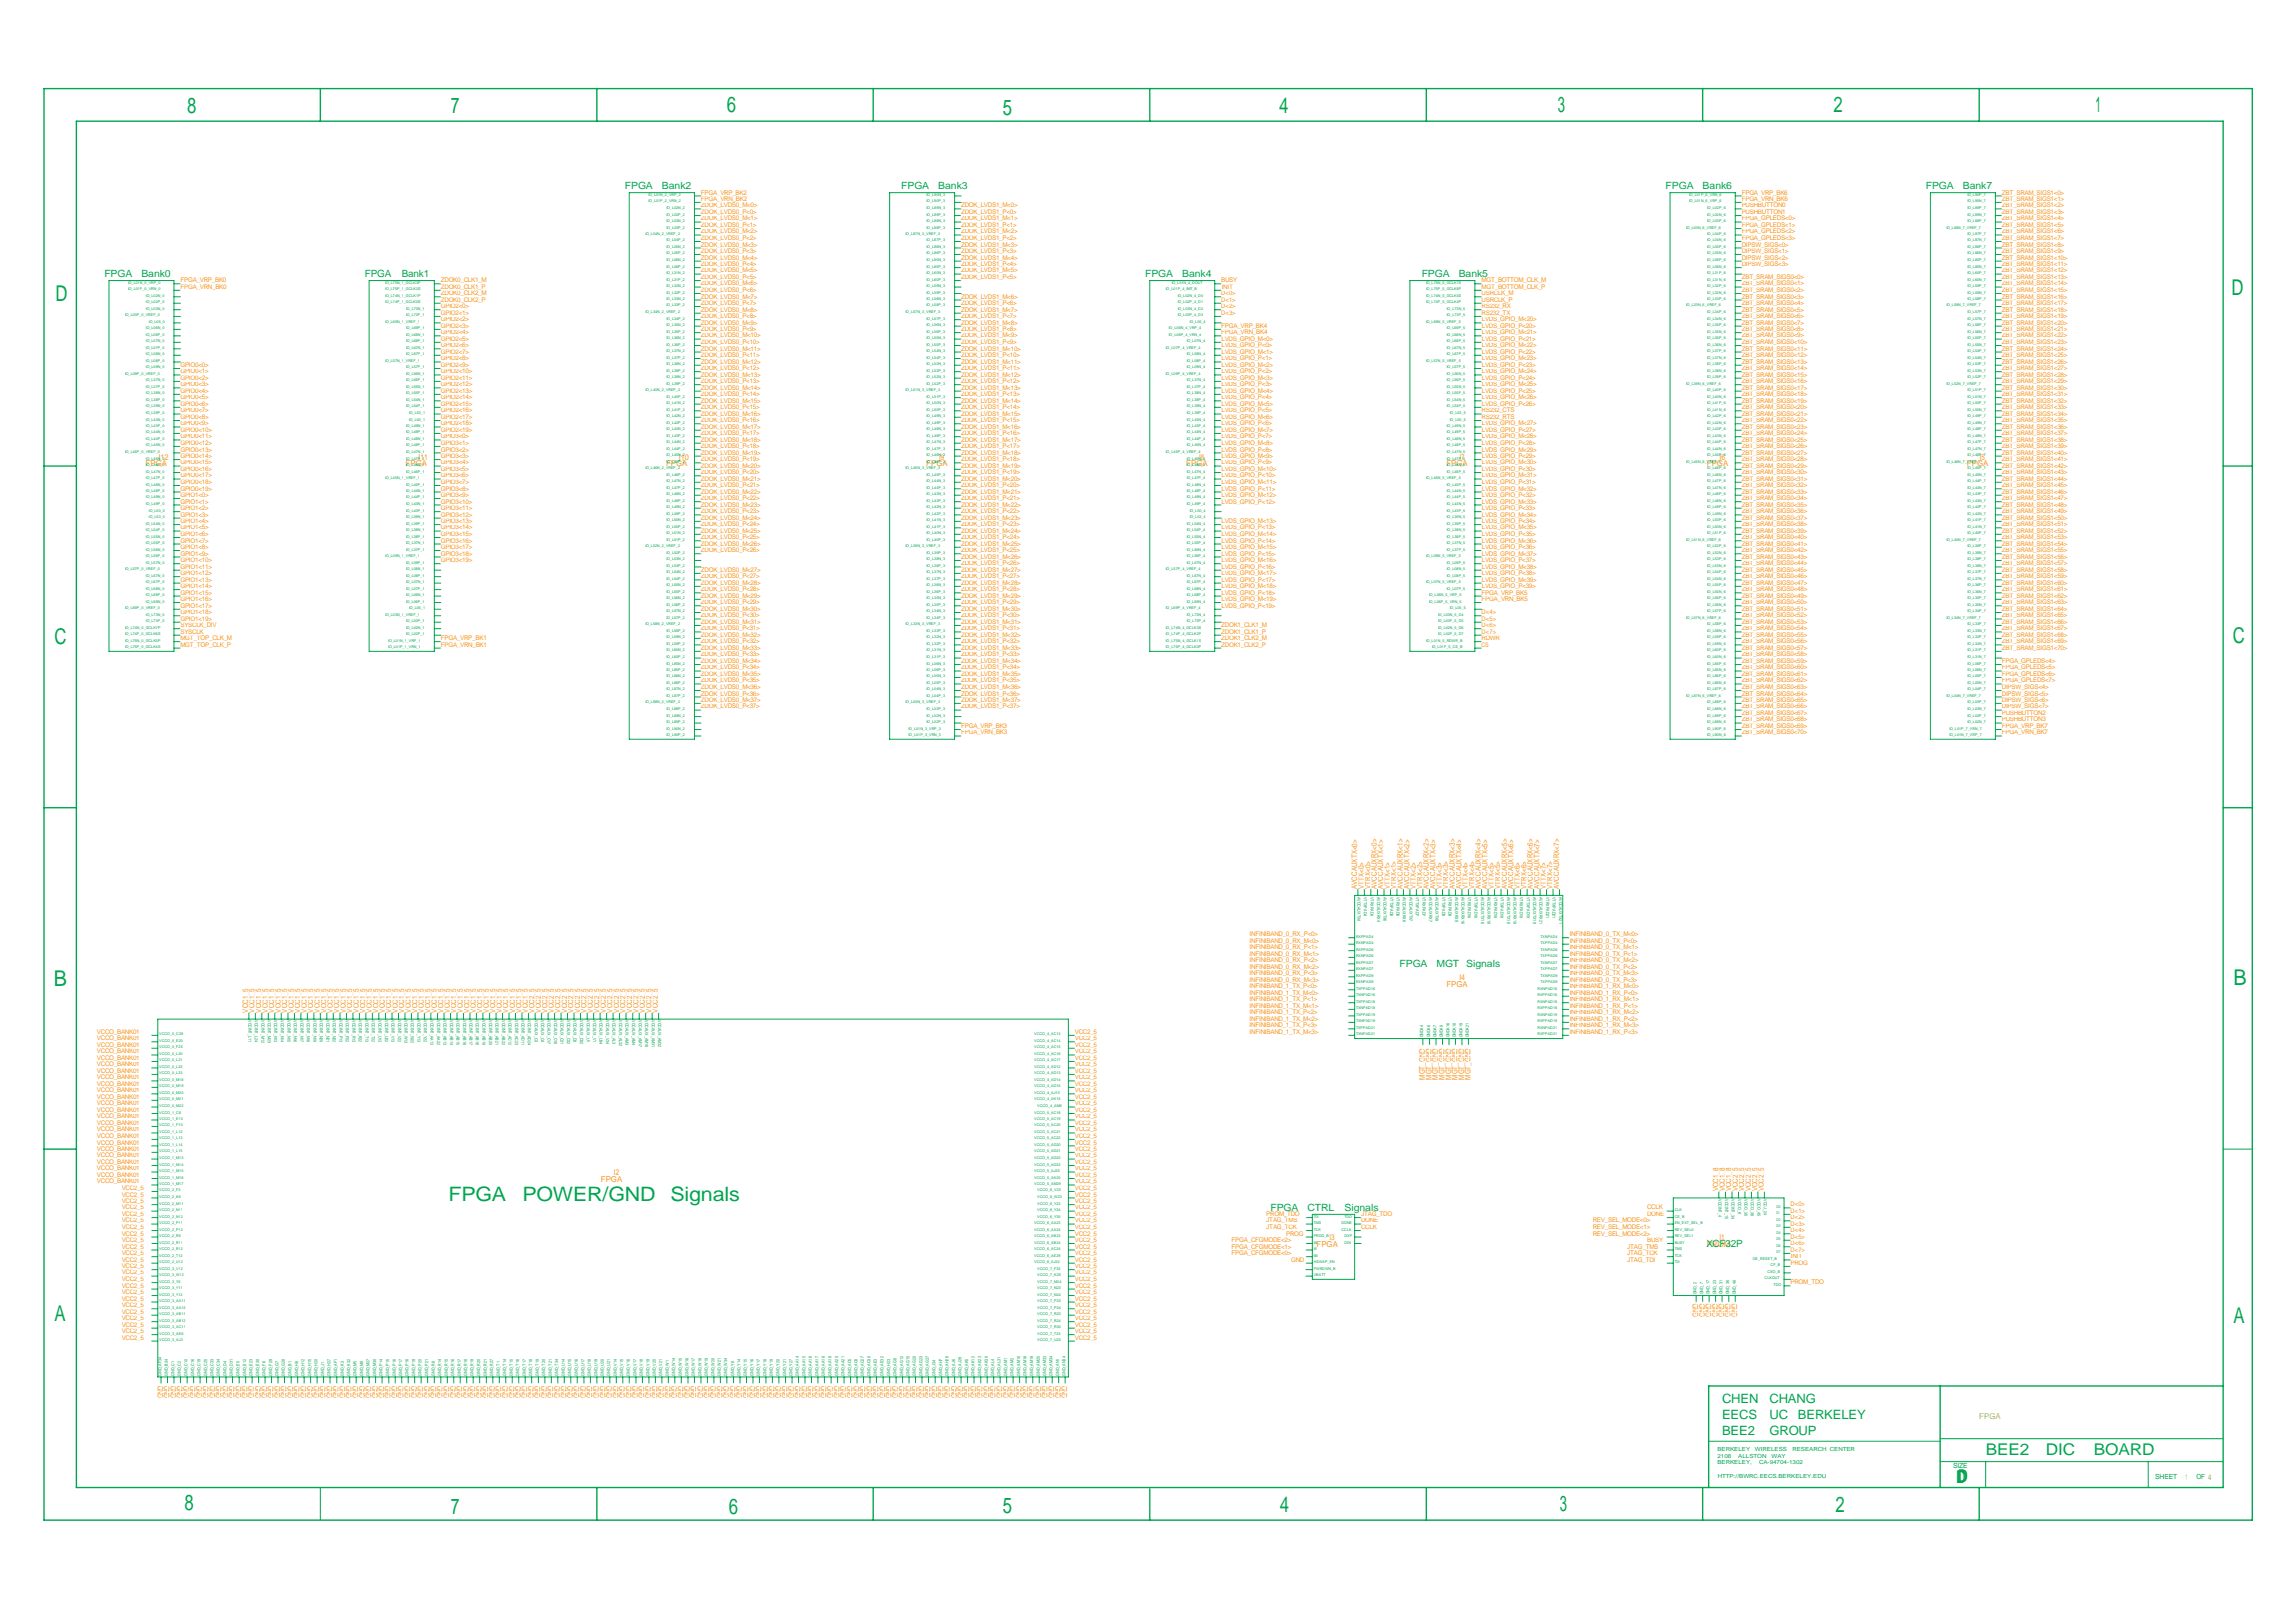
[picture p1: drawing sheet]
<svg xmlns="http://www.w3.org/2000/svg" width="420mm" height="297mm" viewBox="0 0 420 297" stroke-linecap="round" stroke-linejoin="round" font-family="sans-serif">
<defs><g id="words">
<g font-size="4" fill="#00a54f">
<text x="34.3" y="20.7">8</text>
<text x="82.5" y="20.7">7</text>
<text x="133.1" y="20.6">6</text>
<text x="183.6" y="21">5</text>
<text x="234.2" y="20.7">4</text>
<text x="285.2" y="20.6">3</text>
<text x="335.7" y="20.4">2</text>
<text x="383.6" y="20.4">1</text>
<text x="10.2" y="55.1">D</text>
<text x="408.5" y="54.1">D</text>
<text x="10" y="117.9">C</text>
<text x="408.8" y="117.6">C</text>
<text x="9.8" y="180.4">B</text>
<text x="408.9" y="180.3">B</text>
<text x="10" y="241.7">A</text>
<text x="408.9" y="242.1">A</text>
<text x="33.8" y="276.3">8</text>
<text x="82.5" y="277.1">7</text>
<text x="133.4" y="277.1">6</text>
<text x="183.6" y="276.9">5</text>
<text x="234.3" y="276.7">4</text>
<text x="285.6" y="276.6">3</text>
<text x="336" y="276.7">2</text>
</g>
<g font-size="3.6" fill="#00a54f">
<text x="82.1" y="219.8">FPGA</text>
<text x="95.6" y="219.8">POWER/GND</text>
<text x="122.7" y="219.8">Signals</text>
</g>
<text font-size="3.2" fill="#00a54f" x="358.2" y="271.5">D</text>
<g font-size="3" fill="#00a54f">
<text x="363.5" y="266.3">BEE2</text>
<text x="374.5" y="266.3">DIC</text>
<text x="383.3" y="266.3">BOARD</text>
</g>
<g font-size="2.3" fill="#00a54f">
<text x="315.3" y="256.8">CHEN</text>
<text x="323.9" y="256.8">CHANG</text>
<text x="315.3" y="262.7">BEE2</text>
<text x="315.3" y="259.8">EECS</text>
<text x="323.9" y="262.7">GROUP</text>
<text x="323.9" y="259.8">UC</text>
<text x="329.2" y="259.8">BERKELEY</text>
</g>
<g font-size="1.8" fill="#00a54f">
<text x="114.4" y="34.6">FPGA</text>
<text x="121.2" y="34.6">Bank2</text>
<text x="165" y="34.6">FPGA</text>
<text x="171.8" y="34.6">Bank3</text>
<text x="304.9" y="34.6">FPGA</text>
<text x="311.7" y="34.6">Bank6</text>
<text x="352.6" y="34.6">FPGA</text>
<text x="359.3" y="34.6">Bank7</text>
<text x="19.1" y="50.7">FPGA</text>
<text x="25.9" y="50.7">Bank0</text>
<text x="66.8" y="50.7">FPGA</text>
<text x="73.5" y="50.7">Bank1</text>
<text x="209.6" y="50.7">FPGA</text>
<text x="216.4" y="50.7">Bank4</text>
<text x="260.3" y="50.7">FPGA</text>
<text x="267.1" y="50.7">Bank5</text>
<text x="256.2" y="177">FPGA</text>
<text x="263" y="177">MGT Signals</text>
<text x="232.6" y="221.6">FPGA</text>
<text x="239.4" y="221.6">CTRL</text>
<text x="246.1" y="221.6">Signals</text>
<text x="312.4" y="228.1">XCF32P</text>
</g>
<g font-size="1.5" fill="#f7931d">
<text x="26.6" y="85.3">FPGA</text>
<text x="29" y="84.2">I12</text>
<text x="74.3" y="85.3">FPGA</text>
<text x="76.6" y="84.2">I11</text>
<text x="121.9" y="85.3">FPGA</text>
<text x="124.3" y="84.2">I10</text>
<text x="169.6" y="85.3">FPGA</text>
<text x="171.9" y="84.2">I9</text>
<text x="217.2" y="85.3">FPGA</text>
<text x="219.6" y="84.2">I8</text>
<text x="264.8" y="85.3">FPGA</text>
<text x="267.2" y="84.2">I7</text>
<text x="312.5" y="85.3">FPGA</text>
<text x="314.8" y="84.2">I6</text>
<text x="360.1" y="85.3">FPGA</text>
<text x="362.5" y="84.2">I5</text>
<text x="267.2" y="179.4">I4</text>
<text x="264.8" y="180.6">FPGA</text>
<text x="112.4" y="215.1">I2</text>
<text x="110" y="216.3">FPGA</text>
<text x="243.4" y="227">I3</text>
<text x="314.8" y="227">I1</text>
<text x="241" y="228.2">FPGA</text>
<text x="312.5" y="228.2">PROM</text>
</g>
<g font-size="1.5" fill="#91268f">
<text x="362.3" y="259.7">FPGA</text>
<text x="400.1" y="270.8">1</text>
<text x="404.3" y="270.8">4</text>
</g>
<g font-size="1.4" fill="#f7931d">
<text x="248.5" y="162.7" transform="rotate(-90 248.5 162.7)">AVCCAUXTX&lt;0&gt;</text>
<text x="249.7" y="162.7" transform="rotate(-90 249.7 162.7)">VTTX&lt;0&gt;</text>
<text x="250.9" y="162.7" transform="rotate(-90 250.9 162.7)">VTRX&lt;0&gt;</text>
<text x="252.1" y="162.7" transform="rotate(-90 252.1 162.7)">AVCCAUXRX&lt;0&gt;</text>
<text x="253.3" y="162.7" transform="rotate(-90 253.3 162.7)">AVCCAUXTX&lt;1&gt;</text>
<text x="254.4" y="162.7" transform="rotate(-90 254.4 162.7)">VTTX&lt;1&gt;</text>
<text x="255.6" y="162.7" transform="rotate(-90 255.6 162.7)">VTRX&lt;1&gt;</text>
<text x="256.8" y="162.7" transform="rotate(-90 256.8 162.7)">AVCCAUXRX&lt;1&gt;</text>
<text x="258" y="162.7" transform="rotate(-90 258 162.7)">AVCCAUXTX&lt;2&gt;</text>
<text x="259.2" y="162.7" transform="rotate(-90 259.2 162.7)">VTTX&lt;2&gt;</text>
<text x="260.4" y="162.7" transform="rotate(-90 260.4 162.7)">VTRX&lt;2&gt;</text>
<text x="261.6" y="162.7" transform="rotate(-90 261.6 162.7)">AVCCAUXRX&lt;2&gt;</text>
<text x="262.8" y="162.7" transform="rotate(-90 262.8 162.7)">AVCCAUXTX&lt;3&gt;</text>
<text x="264" y="162.7" transform="rotate(-90 264 162.7)">VTTX&lt;3&gt;</text>
<text x="265.1" y="162.7" transform="rotate(-90 265.1 162.7)">VTRX&lt;3&gt;</text>
<text x="266.3" y="162.7" transform="rotate(-90 266.3 162.7)">AVCCAUXRX&lt;3&gt;</text>
<text x="267.6" y="162.7" transform="rotate(-90 267.6 162.7)">AVCCAUXTX&lt;4&gt;</text>
<text x="268.7" y="162.7" transform="rotate(-90 268.7 162.7)">VTTX&lt;4&gt;</text>
<text x="269.9" y="162.7" transform="rotate(-90 269.9 162.7)">VTRX&lt;4&gt;</text>
<text x="271.1" y="162.7" transform="rotate(-90 271.1 162.7)">AVCCAUXRX&lt;4&gt;</text>
<text x="272.3" y="162.7" transform="rotate(-90 272.3 162.7)">AVCCAUXTX&lt;5&gt;</text>
<text x="273.5" y="162.7" transform="rotate(-90 273.5 162.7)">VTTX&lt;5&gt;</text>
<text x="274.7" y="162.7" transform="rotate(-90 274.7 162.7)">VTRX&lt;5&gt;</text>
<text x="275.9" y="162.7" transform="rotate(-90 275.9 162.7)">AVCCAUXRX&lt;5&gt;</text>
<text x="277.1" y="162.7" transform="rotate(-90 277.1 162.7)">AVCCAUXTX&lt;6&gt;</text>
<text x="278.3" y="162.7" transform="rotate(-90 278.3 162.7)">VTTX&lt;6&gt;</text>
<text x="279.5" y="162.7" transform="rotate(-90 279.5 162.7)">VTRX&lt;6&gt;</text>
<text x="280.6" y="162.7" transform="rotate(-90 280.6 162.7)">AVCCAUXRX&lt;6&gt;</text>
<text x="281.8" y="162.7" transform="rotate(-90 281.8 162.7)">AVCCAUXTX&lt;7&gt;</text>
<text x="283" y="162.7" transform="rotate(-90 283 162.7)">VTTX&lt;7&gt;</text>
<text x="284.2" y="162.7" transform="rotate(-90 284.2 162.7)">VTRX&lt;7&gt;</text>
<text x="285.4" y="162.7" transform="rotate(-90 285.4 162.7)">AVCCAUXRX&lt;7&gt;</text>
<text x="45.4" y="185.3" transform="rotate(-90 45.4 185.3)">VCC1_5</text>
<text x="46.6" y="185.3" transform="rotate(-90 46.6 185.3)">VCC1_5</text>
<text x="47.8" y="185.3" transform="rotate(-90 47.8 185.3)">VCC1_5</text>
<text x="49" y="185.3" transform="rotate(-90 49 185.3)">VCC1_5</text>
<text x="50.2" y="185.3" transform="rotate(-90 50.2 185.3)">VCC1_5</text>
<text x="51.4" y="185.3" transform="rotate(-90 51.4 185.3)">VCC1_5</text>
<text x="52.6" y="185.3" transform="rotate(-90 52.6 185.3)">VCC1_5</text>
<text x="53.8" y="185.3" transform="rotate(-90 53.8 185.3)">VCC1_5</text>
<text x="55" y="185.3" transform="rotate(-90 55 185.3)">VCC1_5</text>
<text x="56.1" y="185.3" transform="rotate(-90 56.1 185.3)">VCC1_5</text>
<text x="57.3" y="185.3" transform="rotate(-90 57.3 185.3)">VCC1_5</text>
<text x="58.6" y="185.3" transform="rotate(-90 58.6 185.3)">VCC1_5</text>
<text x="59.7" y="185.3" transform="rotate(-90 59.7 185.3)">VCC1_5</text>
<text x="60.9" y="185.3" transform="rotate(-90 60.9 185.3)">VCC1_5</text>
<text x="62.1" y="185.3" transform="rotate(-90 62.1 185.3)">VCC1_5</text>
<text x="63.3" y="185.3" transform="rotate(-90 63.3 185.3)">VCC1_5</text>
<text x="64.5" y="185.3" transform="rotate(-90 64.5 185.3)">VCC1_5</text>
<text x="65.7" y="185.3" transform="rotate(-90 65.7 185.3)">VCC1_5</text>
<text x="66.9" y="185.3" transform="rotate(-90 66.9 185.3)">VCC1_5</text>
<text x="68.1" y="185.3" transform="rotate(-90 68.1 185.3)">VCC1_5</text>
<text x="69.3" y="185.3" transform="rotate(-90 69.3 185.3)">VCC1_5</text>
<text x="70.5" y="185.3" transform="rotate(-90 70.5 185.3)">VCC1_5</text>
<text x="71.6" y="185.3" transform="rotate(-90 71.6 185.3)">VCC1_5</text>
<text x="72.8" y="185.3" transform="rotate(-90 72.8 185.3)">VCC1_5</text>
<text x="74" y="185.3" transform="rotate(-90 74 185.3)">VCC1_5</text>
<text x="75.2" y="185.3" transform="rotate(-90 75.2 185.3)">VCC1_5</text>
<text x="76.4" y="185.3" transform="rotate(-90 76.4 185.3)">VCC1_5</text>
<text x="77.6" y="185.3" transform="rotate(-90 77.6 185.3)">VCC1_5</text>
<text x="78.8" y="185.3" transform="rotate(-90 78.8 185.3)">VCC1_5</text>
<text x="80" y="185.3" transform="rotate(-90 80 185.3)">VCC1_5</text>
<text x="81.2" y="185.3" transform="rotate(-90 81.2 185.3)">VCC1_5</text>
<text x="82.4" y="185.3" transform="rotate(-90 82.4 185.3)">VCC1_5</text>
<text x="83.5" y="185.3" transform="rotate(-90 83.5 185.3)">VCC1_5</text>
<text x="84.7" y="185.3" transform="rotate(-90 84.7 185.3)">VCC1_5</text>
<text x="86" y="185.3" transform="rotate(-90 86 185.3)">VCC1_5</text>
<text x="87.1" y="185.3" transform="rotate(-90 87.1 185.3)">VCC1_5</text>
<text x="88.3" y="185.3" transform="rotate(-90 88.3 185.3)">VCC1_5</text>
<text x="89.5" y="185.3" transform="rotate(-90 89.5 185.3)">VCC1_5</text>
<text x="90.7" y="185.3" transform="rotate(-90 90.7 185.3)">VCC1_5</text>
<text x="91.9" y="185.3" transform="rotate(-90 91.9 185.3)">VCC1_5</text>
<text x="93.1" y="185.3" transform="rotate(-90 93.1 185.3)">VCC1_5</text>
<text x="94.3" y="185.3" transform="rotate(-90 94.3 185.3)">VCC1_5</text>
<text x="95.5" y="185.3" transform="rotate(-90 95.5 185.3)">VCC1_5</text>
<text x="96.7" y="185.3" transform="rotate(-90 96.7 185.3)">VCC1_5</text>
<text x="97.8" y="185.3" transform="rotate(-90 97.8 185.3)">VCC2_5</text>
<text x="99" y="185.3" transform="rotate(-90 99 185.3)">VCC2_5</text>
<text x="100.2" y="185.3" transform="rotate(-90 100.2 185.3)">VCC2_5</text>
<text x="101.4" y="185.3" transform="rotate(-90 101.4 185.3)">VCC2_5</text>
<text x="102.6" y="185.3" transform="rotate(-90 102.6 185.3)">VCC2_5</text>
<text x="103.8" y="185.3" transform="rotate(-90 103.8 185.3)">VCC2_5</text>
<text x="105" y="185.3" transform="rotate(-90 105 185.3)">VCC2_5</text>
<text x="106.2" y="185.3" transform="rotate(-90 106.2 185.3)">VCC2_5</text>
<text x="107.4" y="185.3" transform="rotate(-90 107.4 185.3)">VCC2_5</text>
<text x="108.6" y="185.3" transform="rotate(-90 108.6 185.3)">VCC2_5</text>
<text x="109.7" y="185.3" transform="rotate(-90 109.7 185.3)">VCC2_5</text>
<text x="110.9" y="185.3" transform="rotate(-90 110.9 185.3)">VCC2_5</text>
<text x="112.1" y="185.3" transform="rotate(-90 112.1 185.3)">VCC2_5</text>
<text x="113.3" y="185.3" transform="rotate(-90 113.3 185.3)">VCC2_5</text>
<text x="114.5" y="185.3" transform="rotate(-90 114.5 185.3)">VCC2_5</text>
<text x="115.7" y="185.3" transform="rotate(-90 115.7 185.3)">VCC2_5</text>
<text x="116.9" y="185.3" transform="rotate(-90 116.9 185.3)">VCC2_5</text>
<text x="118.1" y="185.3" transform="rotate(-90 118.1 185.3)">VCC2_5</text>
<text x="119.3" y="185.3" transform="rotate(-90 119.3 185.3)">VCC2_5</text>
<text x="120.5" y="185.3" transform="rotate(-90 120.5 185.3)">VCC2_5</text>
<text x="260.9" y="197.6" transform="rotate(-90 260.9 197.6)">MGT_GND</text>
<text x="262.1" y="197.6" transform="rotate(-90 262.1 197.6)">MGT_GND</text>
<text x="263.2" y="197.6" transform="rotate(-90 263.2 197.6)">MGT_GND</text>
<text x="264.4" y="197.6" transform="rotate(-90 264.4 197.6)">MGT_GND</text>
<text x="265.7" y="197.6" transform="rotate(-90 265.7 197.6)">MGT_GND</text>
<text x="266.8" y="197.6" transform="rotate(-90 266.8 197.6)">MGT_GND</text>
<text x="268" y="197.6" transform="rotate(-90 268 197.6)">MGT_GND</text>
<text x="269.2" y="197.6" transform="rotate(-90 269.2 197.6)">MGT_GND</text>
<text x="314.6" y="218.1" transform="rotate(-90 314.6 218.1)">VCC1_8</text>
<text x="315.8" y="218.1" transform="rotate(-90 315.8 218.1)">VCC1_8</text>
<text x="317" y="218.1" transform="rotate(-90 317 218.1)">VCC1_8</text>
<text x="318.1" y="218.1" transform="rotate(-90 318.1 218.1)">VCC2_5</text>
<text x="319.3" y="218.1" transform="rotate(-90 319.3 218.1)">VCC2_5</text>
<text x="320.5" y="218.1" transform="rotate(-90 320.5 218.1)">VCC2_5</text>
<text x="321.7" y="218.1" transform="rotate(-90 321.7 218.1)">VCC2_5</text>
<text x="322.9" y="218.1" transform="rotate(-90 322.9 218.1)">VCC2_5</text>
<text x="310.9" y="241" transform="rotate(-90 310.9 241)">GND</text>
<text x="312.1" y="241" transform="rotate(-90 312.1 241)">GND</text>
<text x="313.3" y="241" transform="rotate(-90 313.3 241)">GND</text>
<text x="314.5" y="241" transform="rotate(-90 314.5 241)">GND</text>
<text x="315.7" y="241" transform="rotate(-90 315.7 241)">GND</text>
<text x="316.8" y="241" transform="rotate(-90 316.8 241)">GND</text>
<text x="318" y="241" transform="rotate(-90 318 241)">GND</text>
<text x="29.9" y="255.9" transform="rotate(-90 29.9 255.9)">GND</text>
<text x="31" y="255.9" transform="rotate(-90 31 255.9)">GND</text>
<text x="32.2" y="255.9" transform="rotate(-90 32.2 255.9)">GND</text>
<text x="33.4" y="255.9" transform="rotate(-90 33.4 255.9)">GND</text>
<text x="34.6" y="255.9" transform="rotate(-90 34.6 255.9)">GND</text>
<text x="35.8" y="255.9" transform="rotate(-90 35.8 255.9)">GND</text>
<text x="37" y="255.9" transform="rotate(-90 37 255.9)">GND</text>
<text x="38.2" y="255.9" transform="rotate(-90 38.2 255.9)">GND</text>
<text x="39.4" y="255.9" transform="rotate(-90 39.4 255.9)">GND</text>
<text x="40.6" y="255.9" transform="rotate(-90 40.6 255.9)">GND</text>
<text x="41.8" y="255.9" transform="rotate(-90 41.8 255.9)">GND</text>
<text x="42.9" y="255.9" transform="rotate(-90 42.9 255.9)">GND</text>
<text x="44.1" y="255.9" transform="rotate(-90 44.1 255.9)">GND</text>
<text x="45.3" y="255.9" transform="rotate(-90 45.3 255.9)">GND</text>
<text x="46.5" y="255.9" transform="rotate(-90 46.5 255.9)">GND</text>
<text x="47.7" y="255.9" transform="rotate(-90 47.7 255.9)">GND</text>
<text x="48.9" y="255.9" transform="rotate(-90 48.9 255.9)">GND</text>
<text x="50.1" y="255.9" transform="rotate(-90 50.1 255.9)">GND</text>
<text x="51.3" y="255.9" transform="rotate(-90 51.3 255.9)">GND</text>
<text x="52.5" y="255.9" transform="rotate(-90 52.5 255.9)">GND</text>
<text x="53.6" y="255.9" transform="rotate(-90 53.6 255.9)">GND</text>
<text x="54.8" y="255.9" transform="rotate(-90 54.8 255.9)">GND</text>
<text x="56.1" y="255.9" transform="rotate(-90 56.1 255.9)">GND</text>
<text x="57.2" y="255.9" transform="rotate(-90 57.2 255.9)">GND</text>
<text x="58.4" y="255.9" transform="rotate(-90 58.4 255.9)">GND</text>
<text x="59.6" y="255.9" transform="rotate(-90 59.6 255.9)">GND</text>
<text x="60.8" y="255.9" transform="rotate(-90 60.8 255.9)">GND</text>
<text x="62" y="255.9" transform="rotate(-90 62 255.9)">GND</text>
<text x="63.2" y="255.9" transform="rotate(-90 63.2 255.9)">GND</text>
<text x="64.4" y="255.9" transform="rotate(-90 64.4 255.9)">GND</text>
<text x="65.6" y="255.9" transform="rotate(-90 65.6 255.9)">GND</text>
<text x="66.8" y="255.9" transform="rotate(-90 66.8 255.9)">GND</text>
<text x="68" y="255.9" transform="rotate(-90 68 255.9)">GND</text>
<text x="69.1" y="255.9" transform="rotate(-90 69.1 255.9)">GND</text>
<text x="70.3" y="255.9" transform="rotate(-90 70.3 255.9)">GND</text>
<text x="71.5" y="255.9" transform="rotate(-90 71.5 255.9)">GND</text>
<text x="72.7" y="255.9" transform="rotate(-90 72.7 255.9)">GND</text>
<text x="73.9" y="255.9" transform="rotate(-90 73.9 255.9)">GND</text>
<text x="75.1" y="255.9" transform="rotate(-90 75.1 255.9)">GND</text>
<text x="76.3" y="255.9" transform="rotate(-90 76.3 255.9)">GND</text>
<text x="77.5" y="255.9" transform="rotate(-90 77.5 255.9)">GND</text>
<text x="78.7" y="255.9" transform="rotate(-90 78.7 255.9)">GND</text>
<text x="79.9" y="255.9" transform="rotate(-90 79.9 255.9)">GND</text>
<text x="81" y="255.9" transform="rotate(-90 81 255.9)">GND</text>
<text x="82.2" y="255.9" transform="rotate(-90 82.2 255.9)">GND</text>
<text x="83.5" y="255.9" transform="rotate(-90 83.5 255.9)">GND</text>
<text x="84.6" y="255.9" transform="rotate(-90 84.6 255.9)">GND</text>
<text x="85.8" y="255.9" transform="rotate(-90 85.8 255.9)">GND</text>
<text x="87" y="255.9" transform="rotate(-90 87 255.9)">GND</text>
<text x="88.2" y="255.9" transform="rotate(-90 88.2 255.9)">GND</text>
<text x="89.4" y="255.9" transform="rotate(-90 89.4 255.9)">GND</text>
<text x="90.6" y="255.9" transform="rotate(-90 90.6 255.9)">GND</text>
<text x="91.7" y="255.9" transform="rotate(-90 91.7 255.9)">GND</text>
<text x="93" y="255.9" transform="rotate(-90 93 255.9)">GND</text>
<text x="94.2" y="255.9" transform="rotate(-90 94.2 255.9)">GND</text>
<text x="95.3" y="255.9" transform="rotate(-90 95.3 255.9)">GND</text>
<text x="96.5" y="255.9" transform="rotate(-90 96.5 255.9)">GND</text>
<text x="97.7" y="255.9" transform="rotate(-90 97.7 255.9)">GND</text>
<text x="98.9" y="255.9" transform="rotate(-90 98.9 255.9)">GND</text>
<text x="100.1" y="255.9" transform="rotate(-90 100.1 255.9)">GND</text>
<text x="101.3" y="255.9" transform="rotate(-90 101.3 255.9)">GND</text>
<text x="102.5" y="255.9" transform="rotate(-90 102.5 255.9)">GND</text>
<text x="103.7" y="255.9" transform="rotate(-90 103.7 255.9)">GND</text>
<text x="104.9" y="255.9" transform="rotate(-90 104.9 255.9)">GND</text>
<text x="106.1" y="255.9" transform="rotate(-90 106.1 255.9)">GND</text>
<text x="107.2" y="255.9" transform="rotate(-90 107.2 255.9)">GND</text>
<text x="108.4" y="255.9" transform="rotate(-90 108.4 255.9)">GND</text>
<text x="109.6" y="255.9" transform="rotate(-90 109.6 255.9)">GND</text>
<text x="110.8" y="255.9" transform="rotate(-90 110.8 255.9)">GND</text>
<text x="112" y="255.9" transform="rotate(-90 112 255.9)">GND</text>
<text x="113.2" y="255.9" transform="rotate(-90 113.2 255.9)">GND</text>
<text x="114.4" y="255.9" transform="rotate(-90 114.4 255.9)">GND</text>
<text x="115.6" y="255.9" transform="rotate(-90 115.6 255.9)">GND</text>
<text x="116.8" y="255.9" transform="rotate(-90 116.8 255.9)">GND</text>
<text x="118" y="255.9" transform="rotate(-90 118 255.9)">GND</text>
<text x="119.1" y="255.9" transform="rotate(-90 119.1 255.9)">GND</text>
<text x="120.4" y="255.9" transform="rotate(-90 120.4 255.9)">GND</text>
<text x="121.6" y="255.9" transform="rotate(-90 121.6 255.9)">GND</text>
<text x="122.7" y="255.9" transform="rotate(-90 122.7 255.9)">GND</text>
<text x="123.9" y="255.9" transform="rotate(-90 123.9 255.9)">GND</text>
<text x="125.1" y="255.9" transform="rotate(-90 125.1 255.9)">GND</text>
<text x="126.3" y="255.9" transform="rotate(-90 126.3 255.9)">GND</text>
<text x="127.5" y="255.9" transform="rotate(-90 127.5 255.9)">GND</text>
<text x="128.7" y="255.9" transform="rotate(-90 128.7 255.9)">GND</text>
<text x="129.9" y="255.9" transform="rotate(-90 129.9 255.9)">GND</text>
<text x="131.1" y="255.9" transform="rotate(-90 131.1 255.9)">GND</text>
<text x="132.3" y="255.9" transform="rotate(-90 132.3 255.9)">GND</text>
<text x="133.4" y="255.9" transform="rotate(-90 133.4 255.9)">GND</text>
<text x="134.6" y="255.9" transform="rotate(-90 134.6 255.9)">GND</text>
<text x="135.8" y="255.9" transform="rotate(-90 135.8 255.9)">GND</text>
<text x="137" y="255.9" transform="rotate(-90 137 255.9)">GND</text>
<text x="138.2" y="255.9" transform="rotate(-90 138.2 255.9)">GND</text>
<text x="139.4" y="255.9" transform="rotate(-90 139.4 255.9)">GND</text>
<text x="140.6" y="255.9" transform="rotate(-90 140.6 255.9)">GND</text>
<text x="141.8" y="255.9" transform="rotate(-90 141.8 255.9)">GND</text>
<text x="143" y="255.9" transform="rotate(-90 143 255.9)">GND</text>
<text x="144.2" y="255.9" transform="rotate(-90 144.2 255.9)">GND</text>
<text x="145.3" y="255.9" transform="rotate(-90 145.3 255.9)">GND</text>
<text x="146.5" y="255.9" transform="rotate(-90 146.5 255.9)">GND</text>
<text x="147.8" y="255.9" transform="rotate(-90 147.8 255.9)">GND</text>
<text x="148.9" y="255.9" transform="rotate(-90 148.9 255.9)">GND</text>
<text x="150.1" y="255.9" transform="rotate(-90 150.1 255.9)">GND</text>
<text x="151.3" y="255.9" transform="rotate(-90 151.3 255.9)">GND</text>
<text x="152.5" y="255.9" transform="rotate(-90 152.5 255.9)">GND</text>
<text x="153.7" y="255.9" transform="rotate(-90 153.7 255.9)">GND</text>
<text x="154.9" y="255.9" transform="rotate(-90 154.9 255.9)">GND</text>
<text x="156.1" y="255.9" transform="rotate(-90 156.1 255.9)">GND</text>
<text x="157.3" y="255.9" transform="rotate(-90 157.3 255.9)">GND</text>
<text x="158.5" y="255.9" transform="rotate(-90 158.5 255.9)">GND</text>
<text x="159.7" y="255.9" transform="rotate(-90 159.7 255.9)">GND</text>
<text x="160.8" y="255.9" transform="rotate(-90 160.8 255.9)">GND</text>
<text x="162" y="255.9" transform="rotate(-90 162 255.9)">GND</text>
<text x="163.2" y="255.9" transform="rotate(-90 163.2 255.9)">GND</text>
<text x="164.4" y="255.9" transform="rotate(-90 164.4 255.9)">GND</text>
<text x="165.6" y="255.9" transform="rotate(-90 165.6 255.9)">GND</text>
<text x="166.8" y="255.9" transform="rotate(-90 166.8 255.9)">GND</text>
<text x="168" y="255.9" transform="rotate(-90 168 255.9)">GND</text>
<text x="169.2" y="255.9" transform="rotate(-90 169.2 255.9)">GND</text>
<text x="170.4" y="255.9" transform="rotate(-90 170.4 255.9)">GND</text>
<text x="171.5" y="255.9" transform="rotate(-90 171.5 255.9)">GND</text>
<text x="172.7" y="255.9" transform="rotate(-90 172.7 255.9)">GND</text>
<text x="173.9" y="255.9" transform="rotate(-90 173.9 255.9)">GND</text>
<text x="175.1" y="255.9" transform="rotate(-90 175.1 255.9)">GND</text>
<text x="176.3" y="255.9" transform="rotate(-90 176.3 255.9)">GND</text>
<text x="177.5" y="255.9" transform="rotate(-90 177.5 255.9)">GND</text>
<text x="178.7" y="255.9" transform="rotate(-90 178.7 255.9)">GND</text>
<text x="179.9" y="255.9" transform="rotate(-90 179.9 255.9)">GND</text>
<text x="181.1" y="255.9" transform="rotate(-90 181.1 255.9)">GND</text>
<text x="182.3" y="255.9" transform="rotate(-90 182.3 255.9)">GND</text>
<text x="183.5" y="255.9" transform="rotate(-90 183.5 255.9)">GND</text>
<text x="184.7" y="255.9" transform="rotate(-90 184.7 255.9)">GND</text>
<text x="185.9" y="255.9" transform="rotate(-90 185.9 255.9)">GND</text>
<text x="187" y="255.9" transform="rotate(-90 187 255.9)">GND</text>
<text x="188.2" y="255.9" transform="rotate(-90 188.2 255.9)">GND</text>
<text x="189.4" y="255.9" transform="rotate(-90 189.4 255.9)">GND</text>
<text x="190.6" y="255.9" transform="rotate(-90 190.6 255.9)">GND</text>
<text x="191.8" y="255.9" transform="rotate(-90 191.8 255.9)">GND</text>
<text x="193" y="255.9" transform="rotate(-90 193 255.9)">GND</text>
<text x="194.2" y="255.9" transform="rotate(-90 194.2 255.9)">GND</text>
<text x="195.4" y="255.9" transform="rotate(-90 195.4 255.9)">GND</text>
</g>
<g font-size="1.3" fill="#00a54f">
<text x="357.6" y="268.6">SIZE</text>
<text x="394.6" y="270.6">SHEET</text>
<text x="402.1" y="270.7">OF</text>
</g>
<g font-size="1.2" fill="#f7931d">
<text x="128.3" y="35.6">FPGA_VRP_BK2</text>
<text x="318.9" y="35.6">FPGA_VRP_BK6</text>
<text x="366.5" y="35.6">ZBT_SRAM_SIGS1&lt;0&gt;</text>
<text x="128.3" y="41.5">ZDOK_LVDS0_P&lt;1&gt;</text>
<text x="128.3" y="39.2">ZDOK_LVDS0_P&lt;0&gt;</text>
<text x="128.3" y="40.3">ZDOK_LVDS0_M&lt;1&gt;</text>
<text x="128.3" y="38">ZDOK_LVDS0_M&lt;0&gt;</text>
<text x="128.3" y="36.8">FPGA_VRN_BK2</text>
<text x="176" y="41.5">ZDOK_LVDS1_P&lt;1&gt;</text>
<text x="176" y="39.2">ZDOK_LVDS1_P&lt;0&gt;</text>
<text x="176" y="40.3">ZDOK_LVDS1_M&lt;1&gt;</text>
<text x="176" y="38">ZDOK_LVDS1_M&lt;0&gt;</text>
<text x="318.9" y="39.2">PUSHBUTTON1</text>
<text x="318.9" y="38">PUSHBUTTON0</text>
<text x="318.9" y="41.5">FPGA_GPLEDS&lt;1&gt;</text>
<text x="318.9" y="40.3">FPGA_GPLEDS&lt;0&gt;</text>
<text x="318.9" y="36.8">FPGA_VRN_BK6</text>
<text x="366.5" y="41.5">ZBT_SRAM_SIGS1&lt;5&gt;</text>
<text x="366.5" y="40.3">ZBT_SRAM_SIGS1&lt;4&gt;</text>
<text x="366.5" y="39.2">ZBT_SRAM_SIGS1&lt;3&gt;</text>
<text x="366.5" y="38">ZBT_SRAM_SIGS1&lt;2&gt;</text>
<text x="366.5" y="36.8">ZBT_SRAM_SIGS1&lt;1&gt;</text>
<text x="128.3" y="46.3">ZDOK_LVDS0_P&lt;3&gt;</text>
<text x="128.3" y="43.9">ZDOK_LVDS0_P&lt;2&gt;</text>
<text x="128.3" y="47.5">ZDOK_LVDS0_M&lt;4&gt;</text>
<text x="128.3" y="45.1">ZDOK_LVDS0_M&lt;3&gt;</text>
<text x="128.3" y="42.7">ZDOK_LVDS0_M&lt;2&gt;</text>
<text x="176" y="46.3">ZDOK_LVDS1_P&lt;3&gt;</text>
<text x="176" y="43.9">ZDOK_LVDS1_P&lt;2&gt;</text>
<text x="176" y="47.5">ZDOK_LVDS1_M&lt;4&gt;</text>
<text x="176" y="45.1">ZDOK_LVDS1_M&lt;3&gt;</text>
<text x="176" y="42.7">ZDOK_LVDS1_M&lt;2&gt;</text>
<text x="318.9" y="47.5">DIPSW_SIGS&lt;2&gt;</text>
<text x="318.9" y="46.3">DIPSW_SIGS&lt;1&gt;</text>
<text x="318.9" y="45.1">DIPSW_SIGS&lt;0&gt;</text>
<text x="318.9" y="43.9">FPGA_GPLEDS&lt;3&gt;</text>
<text x="318.9" y="42.7">FPGA_GPLEDS&lt;2&gt;</text>
<text x="366.5" y="47.5">ZBT_SRAM_SIGS1&lt;10&gt;</text>
<text x="366.5" y="46.3">ZBT_SRAM_SIGS1&lt;9&gt;</text>
<text x="366.5" y="45.1">ZBT_SRAM_SIGS1&lt;8&gt;</text>
<text x="366.5" y="43.9">ZBT_SRAM_SIGS1&lt;7&gt;</text>
<text x="366.5" y="42.7">ZBT_SRAM_SIGS1&lt;6&gt;</text>
<text x="33" y="51.6">FPGA_VRP_BK0</text>
<text x="33" y="52.8">FPGA_VRN_BK0</text>
<text x="80.7" y="52.8">ZDOK0_CLK1_P</text>
<text x="80.7" y="51.6">ZDOK0_CLK1_M</text>
<text x="128.3" y="53.5">ZDOK_LVDS0_P&lt;6&gt;</text>
<text x="128.3" y="51.1">ZDOK_LVDS0_P&lt;5&gt;</text>
<text x="128.3" y="48.7">ZDOK_LVDS0_P&lt;4&gt;</text>
<text x="128.3" y="52.2">ZDOK_LVDS0_M&lt;6&gt;</text>
<text x="128.3" y="49.9">ZDOK_LVDS0_M&lt;5&gt;</text>
<text x="176" y="51.1">ZDOK_LVDS1_P&lt;5&gt;</text>
<text x="176" y="48.7">ZDOK_LVDS1_P&lt;4&gt;</text>
<text x="176" y="49.9">ZDOK_LVDS1_M&lt;5&gt;</text>
<text x="223.6" y="51.6">BUSY</text>
<text x="223.7" y="52.8">INIT</text>
<text x="271.2" y="52.8">MGT_BOTTOM_CLK_P</text>
<text x="271.2" y="51.6">MGT_BOTTOM_CLK_M</text>
<text x="318.9" y="53.5">ZBT_SRAM_SIGS0&lt;2&gt;</text>
<text x="318.9" y="52.2">ZBT_SRAM_SIGS0&lt;1&gt;</text>
<text x="318.9" y="51.1">ZBT_SRAM_SIGS0&lt;0&gt;</text>
<text x="318.9" y="48.7">DIPSW_SIGS&lt;3&gt;</text>
<text x="366.5" y="53.5">ZBT_SRAM_SIGS1&lt;15&gt;</text>
<text x="366.5" y="52.2">ZBT_SRAM_SIGS1&lt;14&gt;</text>
<text x="366.5" y="51.1">ZBT_SRAM_SIGS1&lt;13&gt;</text>
<text x="366.5" y="49.9">ZBT_SRAM_SIGS1&lt;12&gt;</text>
<text x="366.5" y="48.7">ZBT_SRAM_SIGS1&lt;11&gt;</text>
<text x="80.7" y="55.2">ZDOK0_CLK2_P</text>
<text x="80.7" y="54.1">ZDOK0_CLK2_M</text>
<text x="80.7" y="60">GPIO2&lt;3&gt;</text>
<text x="80.7" y="58.8">GPIO2&lt;2&gt;</text>
<text x="80.7" y="57.6">GPIO2&lt;1&gt;</text>
<text x="80.7" y="56.4">GPIO2&lt;0&gt;</text>
<text x="128.3" y="58.2">ZDOK_LVDS0_P&lt;8&gt;</text>
<text x="128.3" y="55.8">ZDOK_LVDS0_P&lt;7&gt;</text>
<text x="128.3" y="59.4">ZDOK_LVDS0_M&lt;9&gt;</text>
<text x="128.3" y="57">ZDOK_LVDS0_M&lt;8&gt;</text>
<text x="128.3" y="54.7">ZDOK_LVDS0_M&lt;7&gt;</text>
<text x="176" y="58.2">ZDOK_LVDS1_P&lt;7&gt;</text>
<text x="176" y="55.8">ZDOK_LVDS1_P&lt;6&gt;</text>
<text x="176" y="59.4">ZDOK_LVDS1_M&lt;8&gt;</text>
<text x="176" y="57">ZDOK_LVDS1_M&lt;7&gt;</text>
<text x="176" y="54.7">ZDOK_LVDS1_M&lt;6&gt;</text>
<text x="223.6" y="57.6">D&lt;3&gt;</text>
<text x="223.6" y="56.4">D&lt;2&gt;</text>
<text x="223.6" y="55.2">D&lt;1&gt;</text>
<text x="223.6" y="54.1">D&lt;0&gt;</text>
<text x="223.6" y="60">FPGA_VRP_BK4</text>
<text x="271.2" y="55.2">USRCLK_P</text>
<text x="271.2" y="54.1">USRCLK_M</text>
<text x="271.2" y="57.6">RS232_TX</text>
<text x="271.2" y="56.4">RS232_RX</text>
<text x="271.3" y="60">LVDS_GPIO_P&lt;20&gt;</text>
<text x="271.3" y="58.8">LVDS_GPIO_M&lt;20&gt;</text>
<text x="318.9" y="59.4">ZBT_SRAM_SIGS0&lt;7&gt;</text>
<text x="318.9" y="58.2">ZBT_SRAM_SIGS0&lt;6&gt;</text>
<text x="318.9" y="57">ZBT_SRAM_SIGS0&lt;5&gt;</text>
<text x="318.9" y="55.8">ZBT_SRAM_SIGS0&lt;4&gt;</text>
<text x="318.9" y="54.7">ZBT_SRAM_SIGS0&lt;3&gt;</text>
<text x="366.5" y="59.4">ZBT_SRAM_SIGS1&lt;20&gt;</text>
<text x="366.5" y="58.2">ZBT_SRAM_SIGS1&lt;19&gt;</text>
<text x="366.5" y="57">ZBT_SRAM_SIGS1&lt;18&gt;</text>
<text x="366.5" y="55.8">ZBT_SRAM_SIGS1&lt;17&gt;</text>
<text x="366.5" y="54.7">ZBT_SRAM_SIGS1&lt;16&gt;</text>
<text x="80.7" y="66">GPIO2&lt;8&gt;</text>
<text x="80.7" y="64.8">GPIO2&lt;7&gt;</text>
<text x="80.7" y="63.6">GPIO2&lt;6&gt;</text>
<text x="80.7" y="62.4">GPIO2&lt;5&gt;</text>
<text x="80.7" y="61.2">GPIO2&lt;4&gt;</text>
<text x="128.3" y="65.4">ZDOK_LVDS0_P&lt;11&gt;</text>
<text x="128.3" y="63">ZDOK_LVDS0_P&lt;10&gt;</text>
<text x="128.3" y="60.6">ZDOK_LVDS0_P&lt;9&gt;</text>
<text x="128.3" y="64.2">ZDOK_LVDS0_M&lt;11&gt;</text>
<text x="128.3" y="61.8">ZDOK_LVDS0_M&lt;10&gt;</text>
<text x="176" y="65.4">ZDOK_LVDS1_P&lt;10&gt;</text>
<text x="176" y="63">ZDOK_LVDS1_P&lt;9&gt;</text>
<text x="176" y="60.6">ZDOK_LVDS1_P&lt;8&gt;</text>
<text x="176" y="64.2">ZDOK_LVDS1_M&lt;10&gt;</text>
<text x="176" y="61.8">ZDOK_LVDS1_M&lt;9&gt;</text>
<text x="223.6" y="61.2">FPGA_VRN_BK4</text>
<text x="223.6" y="66">LVDS_GPIO_P&lt;1&gt;</text>
<text x="223.6" y="63.6">LVDS_GPIO_P&lt;0&gt;</text>
<text x="223.6" y="64.8">LVDS_GPIO_M&lt;1&gt;</text>
<text x="223.6" y="62.4">LVDS_GPIO_M&lt;0&gt;</text>
<text x="271.3" y="64.8">LVDS_GPIO_P&lt;22&gt;</text>
<text x="271.3" y="62.4">LVDS_GPIO_P&lt;21&gt;</text>
<text x="271.3" y="66">LVDS_GPIO_M&lt;23&gt;</text>
<text x="271.3" y="63.6">LVDS_GPIO_M&lt;22&gt;</text>
<text x="271.3" y="61.2">LVDS_GPIO_M&lt;21&gt;</text>
<text x="318.9" y="65.4">ZBT_SRAM_SIGS0&lt;12&gt;</text>
<text x="318.9" y="64.2">ZBT_SRAM_SIGS0&lt;11&gt;</text>
<text x="318.9" y="63">ZBT_SRAM_SIGS0&lt;10&gt;</text>
<text x="318.9" y="61.8">ZBT_SRAM_SIGS0&lt;9&gt;</text>
<text x="318.9" y="60.6">ZBT_SRAM_SIGS0&lt;8&gt;</text>
<text x="366.5" y="65.4">ZBT_SRAM_SIGS1&lt;25&gt;</text>
<text x="366.5" y="64.2">ZBT_SRAM_SIGS1&lt;24&gt;</text>
<text x="366.5" y="63">ZBT_SRAM_SIGS1&lt;23&gt;</text>
<text x="366.5" y="61.8">ZBT_SRAM_SIGS1&lt;22&gt;</text>
<text x="366.5" y="60.6">ZBT_SRAM_SIGS1&lt;21&gt;</text>
<text x="33" y="71.9">GPIO0&lt;4&gt;</text>
<text x="33" y="70.7">GPIO0&lt;3&gt;</text>
<text x="33" y="69.5">GPIO0&lt;2&gt;</text>
<text x="33" y="68.3">GPIO0&lt;1&gt;</text>
<text x="33" y="67.1">GPIO0&lt;0&gt;</text>
<text x="80.7" y="71.9">GPIO2&lt;13&gt;</text>
<text x="80.7" y="70.7">GPIO2&lt;12&gt;</text>
<text x="80.7" y="69.5">GPIO2&lt;11&gt;</text>
<text x="80.7" y="68.3">GPIO2&lt;10&gt;</text>
<text x="80.7" y="67.1">GPIO2&lt;9&gt;</text>
<text x="128.3" y="70.1">ZDOK_LVDS0_P&lt;13&gt;</text>
<text x="128.3" y="67.7">ZDOK_LVDS0_P&lt;12&gt;</text>
<text x="128.3" y="71.3">ZDOK_LVDS0_M&lt;14&gt;</text>
<text x="128.3" y="68.9">ZDOK_LVDS0_M&lt;13&gt;</text>
<text x="128.3" y="66.5">ZDOK_LVDS0_M&lt;12&gt;</text>
<text x="176" y="70.1">ZDOK_LVDS1_P&lt;12&gt;</text>
<text x="176" y="67.7">ZDOK_LVDS1_P&lt;11&gt;</text>
<text x="176" y="71.3">ZDOK_LVDS1_M&lt;13&gt;</text>
<text x="176" y="68.9">ZDOK_LVDS1_M&lt;12&gt;</text>
<text x="176" y="66.5">ZDOK_LVDS1_M&lt;11&gt;</text>
<text x="223.6" y="70.7">LVDS_GPIO_P&lt;3&gt;</text>
<text x="223.6" y="68.3">LVDS_GPIO_P&lt;2&gt;</text>
<text x="223.6" y="71.9">LVDS_GPIO_M&lt;4&gt;</text>
<text x="223.6" y="69.5">LVDS_GPIO_M&lt;3&gt;</text>
<text x="223.6" y="67.1">LVDS_GPIO_M&lt;2&gt;</text>
<text x="271.3" y="71.9">LVDS_GPIO_P&lt;25&gt;</text>
<text x="271.3" y="69.5">LVDS_GPIO_P&lt;24&gt;</text>
<text x="271.3" y="67.1">LVDS_GPIO_P&lt;23&gt;</text>
<text x="271.3" y="70.7">LVDS_GPIO_M&lt;25&gt;</text>
<text x="271.3" y="68.3">LVDS_GPIO_M&lt;24&gt;</text>
<text x="318.9" y="71.3">ZBT_SRAM_SIGS0&lt;17&gt;</text>
<text x="318.9" y="70.1">ZBT_SRAM_SIGS0&lt;16&gt;</text>
<text x="318.9" y="68.9">ZBT_SRAM_SIGS0&lt;15&gt;</text>
<text x="318.9" y="67.7">ZBT_SRAM_SIGS0&lt;14&gt;</text>
<text x="318.9" y="66.5">ZBT_SRAM_SIGS0&lt;13&gt;</text>
<text x="366.5" y="71.3">ZBT_SRAM_SIGS1&lt;30&gt;</text>
<text x="366.5" y="70.1">ZBT_SRAM_SIGS1&lt;29&gt;</text>
<text x="366.5" y="68.9">ZBT_SRAM_SIGS1&lt;28&gt;</text>
<text x="366.5" y="67.7">ZBT_SRAM_SIGS1&lt;27&gt;</text>
<text x="366.5" y="66.5">ZBT_SRAM_SIGS1&lt;26&gt;</text>
<text x="33" y="77.9">GPIO0&lt;9&gt;</text>
<text x="33" y="76.7">GPIO0&lt;8&gt;</text>
<text x="33" y="75.5">GPIO0&lt;7&gt;</text>
<text x="33" y="74.3">GPIO0&lt;6&gt;</text>
<text x="33" y="73.1">GPIO0&lt;5&gt;</text>
<text x="80.7" y="77.9">GPIO2&lt;18&gt;</text>
<text x="80.7" y="76.7">GPIO2&lt;17&gt;</text>
<text x="80.7" y="75.5">GPIO2&lt;16&gt;</text>
<text x="80.7" y="74.3">GPIO2&lt;15&gt;</text>
<text x="80.7" y="73.1">GPIO2&lt;14&gt;</text>
<text x="128.3" y="77.3">ZDOK_LVDS0_P&lt;16&gt;</text>
<text x="128.3" y="74.9">ZDOK_LVDS0_P&lt;15&gt;</text>
<text x="128.3" y="72.5">ZDOK_LVDS0_P&lt;14&gt;</text>
<text x="128.3" y="76.1">ZDOK_LVDS0_M&lt;16&gt;</text>
<text x="128.3" y="73.7">ZDOK_LVDS0_M&lt;15&gt;</text>
<text x="176" y="77.3">ZDOK_LVDS1_P&lt;15&gt;</text>
<text x="176" y="74.9">ZDOK_LVDS1_P&lt;14&gt;</text>
<text x="176" y="72.5">ZDOK_LVDS1_P&lt;13&gt;</text>
<text x="176" y="76.1">ZDOK_LVDS1_M&lt;15&gt;</text>
<text x="176" y="73.7">ZDOK_LVDS1_M&lt;14&gt;</text>
<text x="223.6" y="77.9">LVDS_GPIO_P&lt;6&gt;</text>
<text x="223.6" y="75.5">LVDS_GPIO_P&lt;5&gt;</text>
<text x="223.6" y="73.1">LVDS_GPIO_P&lt;4&gt;</text>
<text x="223.6" y="76.7">LVDS_GPIO_M&lt;6&gt;</text>
<text x="223.6" y="74.3">LVDS_GPIO_M&lt;5&gt;</text>
<text x="271.2" y="76.7">RS232_RTS</text>
<text x="271.2" y="75.5">RS232_CTS</text>
<text x="271.3" y="74.3">LVDS_GPIO_P&lt;26&gt;</text>
<text x="271.3" y="77.9">LVDS_GPIO_M&lt;27&gt;</text>
<text x="271.3" y="73.1">LVDS_GPIO_M&lt;26&gt;</text>
<text x="318.9" y="77.3">ZBT_SRAM_SIGS0&lt;22&gt;</text>
<text x="318.9" y="76.1">ZBT_SRAM_SIGS0&lt;21&gt;</text>
<text x="318.9" y="74.9">ZBT_SRAM_SIGS0&lt;20&gt;</text>
<text x="318.9" y="73.7">ZBT_SRAM_SIGS0&lt;19&gt;</text>
<text x="318.9" y="72.5">ZBT_SRAM_SIGS0&lt;18&gt;</text>
<text x="366.5" y="77.3">ZBT_SRAM_SIGS1&lt;35&gt;</text>
<text x="366.5" y="76.1">ZBT_SRAM_SIGS1&lt;34&gt;</text>
<text x="366.5" y="74.9">ZBT_SRAM_SIGS1&lt;33&gt;</text>
<text x="366.5" y="73.7">ZBT_SRAM_SIGS1&lt;32&gt;</text>
<text x="366.5" y="72.5">ZBT_SRAM_SIGS1&lt;31&gt;</text>
<text x="33" y="83.8">GPIO0&lt;14&gt;</text>
<text x="33" y="82.6">GPIO0&lt;13&gt;</text>
<text x="33" y="81.4">GPIO0&lt;12&gt;</text>
<text x="33" y="80.2">GPIO0&lt;11&gt;</text>
<text x="33" y="79">GPIO0&lt;10&gt;</text>
<text x="80.7" y="83.8">GPIO3&lt;3&gt;</text>
<text x="80.7" y="82.6">GPIO3&lt;2&gt;</text>
<text x="80.7" y="81.4">GPIO3&lt;1&gt;</text>
<text x="80.7" y="80.2">GPIO3&lt;0&gt;</text>
<text x="80.7" y="79">GPIO2&lt;19&gt;</text>
<text x="128.3" y="82">ZDOK_LVDS0_P&lt;18&gt;</text>
<text x="128.3" y="79.6">ZDOK_LVDS0_P&lt;17&gt;</text>
<text x="128.3" y="83.2">ZDOK_LVDS0_M&lt;19&gt;</text>
<text x="128.3" y="80.9">ZDOK_LVDS0_M&lt;18&gt;</text>
<text x="128.3" y="78.4">ZDOK_LVDS0_M&lt;17&gt;</text>
<text x="176" y="82">ZDOK_LVDS1_P&lt;17&gt;</text>
<text x="176" y="79.6">ZDOK_LVDS1_P&lt;16&gt;</text>
<text x="176" y="83.2">ZDOK_LVDS1_M&lt;18&gt;</text>
<text x="176" y="80.9">ZDOK_LVDS1_M&lt;17&gt;</text>
<text x="176" y="78.4">ZDOK_LVDS1_M&lt;16&gt;</text>
<text x="223.6" y="82.6">LVDS_GPIO_P&lt;8&gt;</text>
<text x="223.6" y="80.2">LVDS_GPIO_P&lt;7&gt;</text>
<text x="223.6" y="83.8">LVDS_GPIO_M&lt;9&gt;</text>
<text x="223.6" y="81.4">LVDS_GPIO_M&lt;8&gt;</text>
<text x="223.6" y="79">LVDS_GPIO_M&lt;7&gt;</text>
<text x="271.3" y="83.8">LVDS_GPIO_P&lt;29&gt;</text>
<text x="271.3" y="81.4">LVDS_GPIO_P&lt;28&gt;</text>
<text x="271.3" y="79">LVDS_GPIO_P&lt;27&gt;</text>
<text x="271.3" y="82.6">LVDS_GPIO_M&lt;29&gt;</text>
<text x="271.3" y="80.2">LVDS_GPIO_M&lt;28&gt;</text>
<text x="318.9" y="83.2">ZBT_SRAM_SIGS0&lt;27&gt;</text>
<text x="318.9" y="82">ZBT_SRAM_SIGS0&lt;26&gt;</text>
<text x="318.9" y="80.9">ZBT_SRAM_SIGS0&lt;25&gt;</text>
<text x="318.9" y="79.6">ZBT_SRAM_SIGS0&lt;24&gt;</text>
<text x="318.9" y="78.4">ZBT_SRAM_SIGS0&lt;23&gt;</text>
<text x="366.5" y="83.2">ZBT_SRAM_SIGS1&lt;40&gt;</text>
<text x="366.5" y="82">ZBT_SRAM_SIGS1&lt;39&gt;</text>
<text x="366.5" y="80.9">ZBT_SRAM_SIGS1&lt;38&gt;</text>
<text x="366.5" y="79.6">ZBT_SRAM_SIGS1&lt;37&gt;</text>
<text x="366.5" y="78.4">ZBT_SRAM_SIGS1&lt;36&gt;</text>
<text x="33" y="89.8">GPIO0&lt;19&gt;</text>
<text x="33" y="88.6">GPIO0&lt;18&gt;</text>
<text x="33" y="87.4">GPIO0&lt;17&gt;</text>
<text x="33" y="86.2">GPIO0&lt;16&gt;</text>
<text x="33" y="85">GPIO0&lt;15&gt;</text>
<text x="80.7" y="89.8">GPIO3&lt;8&gt;</text>
<text x="80.7" y="88.6">GPIO3&lt;7&gt;</text>
<text x="80.7" y="87.4">GPIO3&lt;6&gt;</text>
<text x="80.7" y="86.2">GPIO3&lt;5&gt;</text>
<text x="80.7" y="85">GPIO3&lt;4&gt;</text>
<text x="128.3" y="89.2">ZDOK_LVDS0_P&lt;21&gt;</text>
<text x="128.3" y="86.8">ZDOK_LVDS0_P&lt;20&gt;</text>
<text x="128.3" y="84.4">ZDOK_LVDS0_P&lt;19&gt;</text>
<text x="128.3" y="88">ZDOK_LVDS0_M&lt;21&gt;</text>
<text x="128.3" y="85.6">ZDOK_LVDS0_M&lt;20&gt;</text>
<text x="176" y="89.2">ZDOK_LVDS1_P&lt;20&gt;</text>
<text x="176" y="86.8">ZDOK_LVDS1_P&lt;19&gt;</text>
<text x="176" y="84.4">ZDOK_LVDS1_P&lt;18&gt;</text>
<text x="176" y="88">ZDOK_LVDS1_M&lt;20&gt;</text>
<text x="176" y="85.6">ZDOK_LVDS1_M&lt;19&gt;</text>
<text x="223.6" y="89.8">LVDS_GPIO_P&lt;11&gt;</text>
<text x="223.6" y="87.4">LVDS_GPIO_P&lt;10&gt;</text>
<text x="223.6" y="85">LVDS_GPIO_P&lt;9&gt;</text>
<text x="223.6" y="88.6">LVDS_GPIO_M&lt;11&gt;</text>
<text x="223.6" y="86.2">LVDS_GPIO_M&lt;10&gt;</text>
<text x="271.3" y="88.6">LVDS_GPIO_P&lt;31&gt;</text>
<text x="271.3" y="86.2">LVDS_GPIO_P&lt;30&gt;</text>
<text x="271.3" y="89.8">LVDS_GPIO_M&lt;32&gt;</text>
<text x="271.3" y="87.4">LVDS_GPIO_M&lt;31&gt;</text>
<text x="271.3" y="85">LVDS_GPIO_M&lt;30&gt;</text>
<text x="318.9" y="89.2">ZBT_SRAM_SIGS0&lt;32&gt;</text>
<text x="318.9" y="88">ZBT_SRAM_SIGS0&lt;31&gt;</text>
<text x="318.9" y="86.8">ZBT_SRAM_SIGS0&lt;30&gt;</text>
<text x="318.9" y="85.6">ZBT_SRAM_SIGS0&lt;29&gt;</text>
<text x="318.9" y="84.4">ZBT_SRAM_SIGS0&lt;28&gt;</text>
<text x="366.5" y="89.2">ZBT_SRAM_SIGS1&lt;45&gt;</text>
<text x="366.5" y="88">ZBT_SRAM_SIGS1&lt;44&gt;</text>
<text x="366.5" y="86.8">ZBT_SRAM_SIGS1&lt;43&gt;</text>
<text x="366.5" y="85.6">ZBT_SRAM_SIGS1&lt;42&gt;</text>
<text x="366.5" y="84.4">ZBT_SRAM_SIGS1&lt;41&gt;</text>
<text x="33" y="95.7">GPIO1&lt;4&gt;</text>
<text x="33" y="94.5">GPIO1&lt;3&gt;</text>
<text x="33" y="93.3">GPIO1&lt;2&gt;</text>
<text x="33" y="92.2">GPIO1&lt;1&gt;</text>
<text x="33" y="91">GPIO1&lt;0&gt;</text>
<text x="80.7" y="95.7">GPIO3&lt;13&gt;</text>
<text x="80.7" y="94.5">GPIO3&lt;12&gt;</text>
<text x="80.7" y="93.3">GPIO3&lt;11&gt;</text>
<text x="80.7" y="92.2">GPIO3&lt;10&gt;</text>
<text x="80.7" y="91">GPIO3&lt;9&gt;</text>
<text x="128.3" y="93.9">ZDOK_LVDS0_P&lt;23&gt;</text>
<text x="128.3" y="91.6">ZDOK_LVDS0_P&lt;22&gt;</text>
<text x="128.3" y="95.1">ZDOK_LVDS0_M&lt;24&gt;</text>
<text x="128.3" y="92.8">ZDOK_LVDS0_M&lt;23&gt;</text>
<text x="128.3" y="90.4">ZDOK_LVDS0_M&lt;22&gt;</text>
<text x="176" y="93.9">ZDOK_LVDS1_P&lt;22&gt;</text>
<text x="176" y="91.6">ZDOK_LVDS1_P&lt;21&gt;</text>
<text x="176" y="95.1">ZDOK_LVDS1_M&lt;23&gt;</text>
<text x="176" y="92.8">ZDOK_LVDS1_M&lt;22&gt;</text>
<text x="176" y="90.4">ZDOK_LVDS1_M&lt;21&gt;</text>
<text x="223.6" y="92.2">LVDS_GPIO_P&lt;12&gt;</text>
<text x="223.6" y="95.7">LVDS_GPIO_M&lt;13&gt;</text>
<text x="223.6" y="91">LVDS_GPIO_M&lt;12&gt;</text>
<text x="271.3" y="95.7">LVDS_GPIO_P&lt;34&gt;</text>
<text x="271.3" y="93.3">LVDS_GPIO_P&lt;33&gt;</text>
<text x="271.3" y="91">LVDS_GPIO_P&lt;32&gt;</text>
<text x="271.3" y="94.5">LVDS_GPIO_M&lt;34&gt;</text>
<text x="271.3" y="92.2">LVDS_GPIO_M&lt;33&gt;</text>
<text x="318.9" y="95.1">ZBT_SRAM_SIGS0&lt;37&gt;</text>
<text x="318.9" y="93.9">ZBT_SRAM_SIGS0&lt;36&gt;</text>
<text x="318.9" y="92.8">ZBT_SRAM_SIGS0&lt;35&gt;</text>
<text x="318.9" y="91.6">ZBT_SRAM_SIGS0&lt;34&gt;</text>
<text x="318.9" y="90.4">ZBT_SRAM_SIGS0&lt;33&gt;</text>
<text x="366.5" y="95.1">ZBT_SRAM_SIGS1&lt;50&gt;</text>
<text x="366.5" y="93.9">ZBT_SRAM_SIGS1&lt;49&gt;</text>
<text x="366.5" y="92.8">ZBT_SRAM_SIGS1&lt;48&gt;</text>
<text x="366.5" y="91.6">ZBT_SRAM_SIGS1&lt;47&gt;</text>
<text x="366.5" y="90.4">ZBT_SRAM_SIGS1&lt;46&gt;</text>
<text x="33" y="101.7">GPIO1&lt;9&gt;</text>
<text x="33" y="100.5">GPIO1&lt;8&gt;</text>
<text x="33" y="99.3">GPIO1&lt;7&gt;</text>
<text x="33" y="98.1">GPIO1&lt;6&gt;</text>
<text x="33" y="96.9">GPIO1&lt;5&gt;</text>
<text x="80.7" y="101.7">GPIO3&lt;18&gt;</text>
<text x="80.7" y="100.5">GPIO3&lt;17&gt;</text>
<text x="80.7" y="99.3">GPIO3&lt;16&gt;</text>
<text x="80.7" y="98.1">GPIO3&lt;15&gt;</text>
<text x="80.7" y="96.9">GPIO3&lt;14&gt;</text>
<text x="128.3" y="101.1">ZDOK_LVDS0_P&lt;26&gt;</text>
<text x="128.3" y="98.7">ZDOK_LVDS0_P&lt;25&gt;</text>
<text x="128.3" y="96.3">ZDOK_LVDS0_P&lt;24&gt;</text>
<text x="128.3" y="99.9">ZDOK_LVDS0_M&lt;26&gt;</text>
<text x="128.3" y="97.5">ZDOK_LVDS0_M&lt;25&gt;</text>
<text x="176" y="101.1">ZDOK_LVDS1_P&lt;25&gt;</text>
<text x="176" y="98.7">ZDOK_LVDS1_P&lt;24&gt;</text>
<text x="176" y="96.3">ZDOK_LVDS1_P&lt;23&gt;</text>
<text x="176" y="99.9">ZDOK_LVDS1_M&lt;25&gt;</text>
<text x="176" y="97.5">ZDOK_LVDS1_M&lt;24&gt;</text>
<text x="223.6" y="101.7">LVDS_GPIO_P&lt;15&gt;</text>
<text x="223.6" y="99.3">LVDS_GPIO_P&lt;14&gt;</text>
<text x="223.6" y="96.9">LVDS_GPIO_P&lt;13&gt;</text>
<text x="223.6" y="100.5">LVDS_GPIO_M&lt;15&gt;</text>
<text x="223.6" y="98.1">LVDS_GPIO_M&lt;14&gt;</text>
<text x="271.3" y="100.5">LVDS_GPIO_P&lt;36&gt;</text>
<text x="271.3" y="98.1">LVDS_GPIO_P&lt;35&gt;</text>
<text x="271.3" y="101.7">LVDS_GPIO_M&lt;37&gt;</text>
<text x="271.3" y="99.3">LVDS_GPIO_M&lt;36&gt;</text>
<text x="271.3" y="96.9">LVDS_GPIO_M&lt;35&gt;</text>
<text x="318.9" y="101.1">ZBT_SRAM_SIGS0&lt;42&gt;</text>
<text x="318.9" y="99.9">ZBT_SRAM_SIGS0&lt;41&gt;</text>
<text x="318.9" y="98.7">ZBT_SRAM_SIGS0&lt;40&gt;</text>
<text x="318.9" y="97.5">ZBT_SRAM_SIGS0&lt;39&gt;</text>
<text x="318.9" y="96.3">ZBT_SRAM_SIGS0&lt;38&gt;</text>
<text x="366.5" y="101.1">ZBT_SRAM_SIGS1&lt;55&gt;</text>
<text x="366.5" y="99.9">ZBT_SRAM_SIGS1&lt;54&gt;</text>
<text x="366.5" y="98.7">ZBT_SRAM_SIGS1&lt;53&gt;</text>
<text x="366.5" y="97.5">ZBT_SRAM_SIGS1&lt;52&gt;</text>
<text x="366.5" y="96.3">ZBT_SRAM_SIGS1&lt;51&gt;</text>
<text x="33" y="107.7">GPIO1&lt;14&gt;</text>
<text x="33" y="106.4">GPIO1&lt;13&gt;</text>
<text x="33" y="105.2">GPIO1&lt;12&gt;</text>
<text x="33" y="104.1">GPIO1&lt;11&gt;</text>
<text x="33" y="102.9">GPIO1&lt;10&gt;</text>
<text x="80.7" y="102.9">GPIO3&lt;19&gt;</text>
<text x="128.3" y="105.8">ZDOK_LVDS0_P&lt;27&gt;</text>
<text x="128.3" y="107">ZDOK_LVDS0_M&lt;28&gt;</text>
<text x="128.3" y="104.6">ZDOK_LVDS0_M&lt;27&gt;</text>
<text x="176" y="105.8">ZDOK_LVDS1_P&lt;27&gt;</text>
<text x="176" y="103.5">ZDOK_LVDS1_P&lt;26&gt;</text>
<text x="176" y="107">ZDOK_LVDS1_M&lt;28&gt;</text>
<text x="176" y="104.6">ZDOK_LVDS1_M&lt;27&gt;</text>
<text x="176" y="102.3">ZDOK_LVDS1_M&lt;26&gt;</text>
<text x="223.6" y="106.4">LVDS_GPIO_P&lt;17&gt;</text>
<text x="223.6" y="104.1">LVDS_GPIO_P&lt;16&gt;</text>
<text x="223.6" y="107.7">LVDS_GPIO_M&lt;18&gt;</text>
<text x="223.6" y="105.2">LVDS_GPIO_M&lt;17&gt;</text>
<text x="223.6" y="102.9">LVDS_GPIO_M&lt;16&gt;</text>
<text x="271.3" y="107.7">LVDS_GPIO_P&lt;39&gt;</text>
<text x="271.3" y="105.2">LVDS_GPIO_P&lt;38&gt;</text>
<text x="271.3" y="102.9">LVDS_GPIO_P&lt;37&gt;</text>
<text x="271.3" y="106.4">LVDS_GPIO_M&lt;39&gt;</text>
<text x="271.3" y="104.1">LVDS_GPIO_M&lt;38&gt;</text>
<text x="318.9" y="107">ZBT_SRAM_SIGS0&lt;47&gt;</text>
<text x="318.9" y="105.8">ZBT_SRAM_SIGS0&lt;46&gt;</text>
<text x="318.9" y="104.6">ZBT_SRAM_SIGS0&lt;45&gt;</text>
<text x="318.9" y="103.5">ZBT_SRAM_SIGS0&lt;44&gt;</text>
<text x="318.9" y="102.3">ZBT_SRAM_SIGS0&lt;43&gt;</text>
<text x="366.5" y="107">ZBT_SRAM_SIGS1&lt;60&gt;</text>
<text x="366.5" y="105.8">ZBT_SRAM_SIGS1&lt;59&gt;</text>
<text x="366.5" y="104.6">ZBT_SRAM_SIGS1&lt;58&gt;</text>
<text x="366.5" y="103.5">ZBT_SRAM_SIGS1&lt;57&gt;</text>
<text x="366.5" y="102.3">ZBT_SRAM_SIGS1&lt;56&gt;</text>
<text x="33" y="113.6">GPIO1&lt;19&gt;</text>
<text x="33" y="112.4">GPIO1&lt;18&gt;</text>
<text x="33" y="111.2">GPIO1&lt;17&gt;</text>
<text x="33" y="110">GPIO1&lt;16&gt;</text>
<text x="33" y="108.8">GPIO1&lt;15&gt;</text>
<text x="128.3" y="113">ZDOK_LVDS0_P&lt;30&gt;</text>
<text x="128.3" y="110.6">ZDOK_LVDS0_P&lt;29&gt;</text>
<text x="128.3" y="108.2">ZDOK_LVDS0_P&lt;28&gt;</text>
<text x="128.3" y="111.8">ZDOK_LVDS0_M&lt;30&gt;</text>
<text x="128.3" y="109.4">ZDOK_LVDS0_M&lt;29&gt;</text>
<text x="176" y="113">ZDOK_LVDS1_P&lt;30&gt;</text>
<text x="176" y="110.6">ZDOK_LVDS1_P&lt;29&gt;</text>
<text x="176" y="108.2">ZDOK_LVDS1_P&lt;28&gt;</text>
<text x="176" y="111.8">ZDOK_LVDS1_M&lt;30&gt;</text>
<text x="176" y="109.4">ZDOK_LVDS1_M&lt;29&gt;</text>
<text x="223.6" y="111.2">LVDS_GPIO_P&lt;19&gt;</text>
<text x="223.6" y="108.8">LVDS_GPIO_P&lt;18&gt;</text>
<text x="223.6" y="110">LVDS_GPIO_M&lt;19&gt;</text>
<text x="271.2" y="113.6">D&lt;5&gt;</text>
<text x="271.2" y="112.4">D&lt;4&gt;</text>
<text x="271.2" y="108.8">FPGA_VRP_BK5</text>
<text x="271.2" y="110">FPGA_VRN_BK5</text>
<text x="318.9" y="113">ZBT_SRAM_SIGS0&lt;52&gt;</text>
<text x="318.9" y="111.8">ZBT_SRAM_SIGS0&lt;51&gt;</text>
<text x="318.9" y="110.6">ZBT_SRAM_SIGS0&lt;50&gt;</text>
<text x="318.9" y="109.4">ZBT_SRAM_SIGS0&lt;49&gt;</text>
<text x="318.9" y="108.2">ZBT_SRAM_SIGS0&lt;48&gt;</text>
<text x="366.5" y="113">ZBT_SRAM_SIGS1&lt;65&gt;</text>
<text x="366.5" y="111.8">ZBT_SRAM_SIGS1&lt;64&gt;</text>
<text x="366.5" y="110.6">ZBT_SRAM_SIGS1&lt;63&gt;</text>
<text x="366.5" y="109.4">ZBT_SRAM_SIGS1&lt;62&gt;</text>
<text x="366.5" y="108.2">ZBT_SRAM_SIGS1&lt;61&gt;</text>
<text x="33" y="116">SYSCLK</text>
<text x="33" y="114.8">SYSCLK_DIV</text>
<text x="33" y="118.4">MGT_TOP_CLK_P</text>
<text x="33" y="117.2">MGT_TOP_CLK_M</text>
<text x="80.7" y="117.2">FPGA_VRP_BK1</text>
<text x="80.7" y="118.4">FPGA_VRN_BK1</text>
<text x="128.3" y="117.8">ZDOK_LVDS0_P&lt;32&gt;</text>
<text x="128.3" y="115.4">ZDOK_LVDS0_P&lt;31&gt;</text>
<text x="128.3" y="119">ZDOK_LVDS0_M&lt;33&gt;</text>
<text x="128.3" y="116.5">ZDOK_LVDS0_M&lt;32&gt;</text>
<text x="128.3" y="114.2">ZDOK_LVDS0_M&lt;31&gt;</text>
<text x="176" y="117.8">ZDOK_LVDS1_P&lt;32&gt;</text>
<text x="176" y="115.4">ZDOK_LVDS1_P&lt;31&gt;</text>
<text x="176" y="119">ZDOK_LVDS1_M&lt;33&gt;</text>
<text x="176" y="116.5">ZDOK_LVDS1_M&lt;32&gt;</text>
<text x="176" y="114.2">ZDOK_LVDS1_M&lt;31&gt;</text>
<text x="223.6" y="118.4">ZDOK1_CLK2_P</text>
<text x="223.6" y="117.2">ZDOK1_CLK2_M</text>
<text x="223.6" y="116">ZDOK1_CLK1_P</text>
<text x="223.6" y="114.8">ZDOK1_CLK1_M</text>
<text x="271.2" y="116">D&lt;7&gt;</text>
<text x="271.2" y="114.8">D&lt;6&gt;</text>
<text x="271.2" y="118.4">CS</text>
<text x="271.2" y="117.2">RDWR</text>
<text x="318.9" y="119">ZBT_SRAM_SIGS0&lt;57&gt;</text>
<text x="318.9" y="117.8">ZBT_SRAM_SIGS0&lt;56&gt;</text>
<text x="318.9" y="116.5">ZBT_SRAM_SIGS0&lt;55&gt;</text>
<text x="318.9" y="115.4">ZBT_SRAM_SIGS0&lt;54&gt;</text>
<text x="318.9" y="114.2">ZBT_SRAM_SIGS0&lt;53&gt;</text>
<text x="366.5" y="119">ZBT_SRAM_SIGS1&lt;70&gt;</text>
<text x="366.5" y="117.8">ZBT_SRAM_SIGS1&lt;69&gt;</text>
<text x="366.5" y="116.5">ZBT_SRAM_SIGS1&lt;68&gt;</text>
<text x="366.5" y="115.4">ZBT_SRAM_SIGS1&lt;67&gt;</text>
<text x="366.5" y="114.2">ZBT_SRAM_SIGS1&lt;66&gt;</text>
<text x="128.3" y="124.9">ZDOK_LVDS0_P&lt;35&gt;</text>
<text x="128.3" y="122.5">ZDOK_LVDS0_P&lt;34&gt;</text>
<text x="128.3" y="120.1">ZDOK_LVDS0_P&lt;33&gt;</text>
<text x="128.3" y="123.7">ZDOK_LVDS0_M&lt;35&gt;</text>
<text x="128.3" y="121.3">ZDOK_LVDS0_M&lt;34&gt;</text>
<text x="176" y="124.9">ZDOK_LVDS1_P&lt;35&gt;</text>
<text x="176" y="122.5">ZDOK_LVDS1_P&lt;34&gt;</text>
<text x="176" y="120.1">ZDOK_LVDS1_P&lt;33&gt;</text>
<text x="176" y="123.7">ZDOK_LVDS1_M&lt;35&gt;</text>
<text x="176" y="121.3">ZDOK_LVDS1_M&lt;34&gt;</text>
<text x="318.9" y="124.9">ZBT_SRAM_SIGS0&lt;62&gt;</text>
<text x="318.9" y="123.7">ZBT_SRAM_SIGS0&lt;61&gt;</text>
<text x="318.9" y="122.5">ZBT_SRAM_SIGS0&lt;60&gt;</text>
<text x="318.9" y="121.3">ZBT_SRAM_SIGS0&lt;59&gt;</text>
<text x="318.9" y="120.1">ZBT_SRAM_SIGS0&lt;58&gt;</text>
<text x="366.5" y="124.9">FPGA_GPLEDS&lt;7&gt;</text>
<text x="366.5" y="123.7">FPGA_GPLEDS&lt;6&gt;</text>
<text x="366.5" y="122.5">FPGA_GPLEDS&lt;5&gt;</text>
<text x="366.5" y="121.3">FPGA_GPLEDS&lt;4&gt;</text>
<text x="128.3" y="129.7">ZDOK_LVDS0_P&lt;37&gt;</text>
<text x="128.3" y="127.3">ZDOK_LVDS0_P&lt;36&gt;</text>
<text x="128.3" y="128.5">ZDOK_LVDS0_M&lt;37&gt;</text>
<text x="128.3" y="126.1">ZDOK_LVDS0_M&lt;36&gt;</text>
<text x="176" y="129.7">ZDOK_LVDS1_P&lt;37&gt;</text>
<text x="176" y="127.3">ZDOK_LVDS1_P&lt;36&gt;</text>
<text x="176" y="128.5">ZDOK_LVDS1_M&lt;37&gt;</text>
<text x="176" y="126.1">ZDOK_LVDS1_M&lt;36&gt;</text>
<text x="318.9" y="130.9">ZBT_SRAM_SIGS0&lt;67&gt;</text>
<text x="318.9" y="129.7">ZBT_SRAM_SIGS0&lt;66&gt;</text>
<text x="318.9" y="128.5">ZBT_SRAM_SIGS0&lt;65&gt;</text>
<text x="318.9" y="127.3">ZBT_SRAM_SIGS0&lt;64&gt;</text>
<text x="318.9" y="126.1">ZBT_SRAM_SIGS0&lt;63&gt;</text>
<text x="366.5" y="129.7">DIPSW_SIGS&lt;7&gt;</text>
<text x="366.5" y="128.5">DIPSW_SIGS&lt;6&gt;</text>
<text x="366.5" y="127.3">DIPSW_SIGS&lt;5&gt;</text>
<text x="366.5" y="126.1">DIPSW_SIGS&lt;4&gt;</text>
<text x="366.5" y="130.9">PUSHBUTTON2</text>
<text x="176" y="133.2">FPGA_VRP_BK3</text>
<text x="176" y="134.4">FPGA_VRN_BK3</text>
<text x="318.9" y="134.4">ZBT_SRAM_SIGS0&lt;70&gt;</text>
<text x="318.9" y="133.2">ZBT_SRAM_SIGS0&lt;69&gt;</text>
<text x="318.9" y="132">ZBT_SRAM_SIGS0&lt;68&gt;</text>
<text x="366.5" y="132">PUSHBUTTON3</text>
<text x="366.5" y="133.2">FPGA_VRP_BK7</text>
<text x="366.5" y="134.4">FPGA_VRN_BK7</text>
<text x="228.8" y="173.7">INFINIBAND_0_RX_P&lt;1&gt;</text>
<text x="228.8" y="171.4">INFINIBAND_0_RX_P&lt;0&gt;</text>
<text x="228.8" y="172.6">INFINIBAND_0_RX_M&lt;0&gt;</text>
<text x="287.4" y="172.6">INFINIBAND_0_TX_P&lt;0&gt;</text>
<text x="287.4" y="173.7">INFINIBAND_0_TX_M&lt;1&gt;</text>
<text x="287.4" y="171.4">INFINIBAND_0_TX_M&lt;0&gt;</text>
<text x="228.8" y="178.5">INFINIBAND_0_RX_P&lt;3&gt;</text>
<text x="228.8" y="176.1">INFINIBAND_0_RX_P&lt;2&gt;</text>
<text x="228.8" y="179.7">INFINIBAND_0_RX_M&lt;3&gt;</text>
<text x="228.8" y="177.3">INFINIBAND_0_RX_M&lt;2&gt;</text>
<text x="228.8" y="174.9">INFINIBAND_0_RX_M&lt;1&gt;</text>
<text x="287.4" y="179.7">INFINIBAND_0_TX_P&lt;3&gt;</text>
<text x="287.4" y="177.3">INFINIBAND_0_TX_P&lt;2&gt;</text>
<text x="287.4" y="174.9">INFINIBAND_0_TX_P&lt;1&gt;</text>
<text x="287.4" y="178.5">INFINIBAND_0_TX_M&lt;3&gt;</text>
<text x="287.4" y="176.1">INFINIBAND_0_TX_M&lt;2&gt;</text>
<text x="228.8" y="185.6">INFINIBAND_1_TX_P&lt;2&gt;</text>
<text x="228.8" y="183.3">INFINIBAND_1_TX_P&lt;1&gt;</text>
<text x="228.8" y="180.9">INFINIBAND_1_TX_P&lt;0&gt;</text>
<text x="228.8" y="184.4">INFINIBAND_1_TX_M&lt;1&gt;</text>
<text x="228.8" y="182.1">INFINIBAND_1_TX_M&lt;0&gt;</text>
<text x="287.4" y="184.4">INFINIBAND_1_RX_P&lt;1&gt;</text>
<text x="287.4" y="182.1">INFINIBAND_1_RX_P&lt;0&gt;</text>
<text x="287.4" y="185.6">INFINIBAND_1_RX_M&lt;2&gt;</text>
<text x="287.4" y="183.3">INFINIBAND_1_RX_M&lt;1&gt;</text>
<text x="287.4" y="180.9">INFINIBAND_1_RX_M&lt;0&gt;</text>
<text x="17.8" y="191.6">VCCO_BANK01</text>
<text x="17.8" y="190.4">VCCO_BANK01</text>
<text x="17.8" y="189.2">VCCO_BANK01</text>
<text x="196.8" y="191.6">VCC2_5</text>
<text x="196.8" y="190.4">VCC2_5</text>
<text x="196.8" y="189.2">VCC2_5</text>
<text x="228.8" y="188">INFINIBAND_1_TX_P&lt;3&gt;</text>
<text x="228.8" y="189.2">INFINIBAND_1_TX_M&lt;3&gt;</text>
<text x="228.8" y="186.8">INFINIBAND_1_TX_M&lt;2&gt;</text>
<text x="287.4" y="189.2">INFINIBAND_1_RX_P&lt;3&gt;</text>
<text x="287.4" y="186.8">INFINIBAND_1_RX_P&lt;2&gt;</text>
<text x="287.4" y="188">INFINIBAND_1_RX_M&lt;3&gt;</text>
<text x="17.8" y="197.5">VCCO_BANK01</text>
<text x="17.8" y="196.3">VCCO_BANK01</text>
<text x="17.8" y="195.2">VCCO_BANK01</text>
<text x="17.8" y="194">VCCO_BANK01</text>
<text x="17.8" y="192.8">VCCO_BANK01</text>
<text x="196.8" y="197.5">VCC2_5</text>
<text x="196.8" y="196.3">VCC2_5</text>
<text x="196.8" y="195.2">VCC2_5</text>
<text x="196.8" y="194">VCC2_5</text>
<text x="196.8" y="192.8">VCC2_5</text>
<text x="17.8" y="203.5">VCCO_BANK01</text>
<text x="17.8" y="202.3">VCCO_BANK01</text>
<text x="17.8" y="201.1">VCCO_BANK01</text>
<text x="17.8" y="199.9">VCCO_BANK01</text>
<text x="17.8" y="198.8">VCCO_BANK01</text>
<text x="196.8" y="203.5">VCC2_5</text>
<text x="196.8" y="202.3">VCC2_5</text>
<text x="196.8" y="201.1">VCC2_5</text>
<text x="196.8" y="199.9">VCC2_5</text>
<text x="196.8" y="198.8">VCC2_5</text>
<text x="17.8" y="209.5">VCCO_BANK01</text>
<text x="17.8" y="208.3">VCCO_BANK01</text>
<text x="17.8" y="207.1">VCCO_BANK01</text>
<text x="17.8" y="205.9">VCCO_BANK01</text>
<text x="17.8" y="204.7">VCCO_BANK01</text>
<text x="196.8" y="209.5">VCC2_5</text>
<text x="196.8" y="208.3">VCC2_5</text>
<text x="196.8" y="207.1">VCC2_5</text>
<text x="196.8" y="205.9">VCC2_5</text>
<text x="196.8" y="204.7">VCC2_5</text>
<text x="17.8" y="215.4">VCCO_BANK01</text>
<text x="17.8" y="214.2">VCCO_BANK01</text>
<text x="17.8" y="213">VCCO_BANK01</text>
<text x="17.8" y="211.8">VCCO_BANK01</text>
<text x="17.8" y="210.7">VCCO_BANK01</text>
<text x="196.8" y="215.4">VCC2_5</text>
<text x="196.8" y="214.2">VCC2_5</text>
<text x="196.8" y="213">VCC2_5</text>
<text x="196.8" y="211.8">VCC2_5</text>
<text x="196.8" y="210.7">VCC2_5</text>
<text x="17.8" y="216.6">VCCO_BANK01</text>
<text x="22.3" y="221.4">VCC2_5</text>
<text x="22.3" y="220.2">VCC2_5</text>
<text x="22.3" y="219">VCC2_5</text>
<text x="22.3" y="217.8">VCC2_5</text>
<text x="196.8" y="221.4">VCC2_5</text>
<text x="196.8" y="220.2">VCC2_5</text>
<text x="196.8" y="219">VCC2_5</text>
<text x="196.8" y="217.8">VCC2_5</text>
<text x="196.8" y="216.6">VCC2_5</text>
<text x="301.6" y="221.4">CCLK</text>
<text x="327.8" y="222">D&lt;1&gt;</text>
<text x="327.8" y="220.8">D&lt;0&gt;</text>
<text x="22.3" y="227.3">VCC2_5</text>
<text x="22.3" y="226.1">VCC2_5</text>
<text x="22.3" y="224.9">VCC2_5</text>
<text x="22.3" y="223.7">VCC2_5</text>
<text x="22.3" y="222.5">VCC2_5</text>
<text x="196.8" y="227.3">VCC2_5</text>
<text x="196.8" y="226.1">VCC2_5</text>
<text x="196.8" y="224.9">VCC2_5</text>
<text x="196.8" y="223.7">VCC2_5</text>
<text x="196.8" y="222.5">VCC2_5</text>
<text x="225.5" y="227.3">FPGA_CFGMODE&lt;2&gt;</text>
<text x="231.8" y="223.7">JTAG_TMS</text>
<text x="231.8" y="222.5">PROM_TDO</text>
<text x="231.8" y="224.9">JTAG_TCK</text>
<text x="235.5" y="226.1">PROG</text>
<text x="249.2" y="222.5">JTAG_TDO</text>
<text x="249.2" y="223.7">DONE</text>
<text x="249.2" y="224.9">CCLK</text>
<text x="291.6" y="226.1">REV_SEL_MODE&lt;2&gt;</text>
<text x="291.6" y="224.9">REV_SEL_MODE&lt;1&gt;</text>
<text x="291.6" y="223.7">REV_SEL_MODE&lt;0&gt;</text>
<text x="301.6" y="222.5">DONE</text>
<text x="301.6" y="227.3">BUSY</text>
<text x="327.8" y="227.9">D&lt;6&gt;</text>
<text x="327.8" y="226.7">D&lt;5&gt;</text>
<text x="327.8" y="225.5">D&lt;4&gt;</text>
<text x="327.8" y="224.3">D&lt;3&gt;</text>
<text x="327.8" y="223.1">D&lt;2&gt;</text>
<text x="22.3" y="233.3">VCC2_5</text>
<text x="22.3" y="232.1">VCC2_5</text>
<text x="22.3" y="230.9">VCC2_5</text>
<text x="22.3" y="229.7">VCC2_5</text>
<text x="22.3" y="228.5">VCC2_5</text>
<text x="196.8" y="233.3">VCC2_5</text>
<text x="196.8" y="232.1">VCC2_5</text>
<text x="196.8" y="230.9">VCC2_5</text>
<text x="196.8" y="229.7">VCC2_5</text>
<text x="196.8" y="228.5">VCC2_5</text>
<text x="225.5" y="228.5">FPGA_CFGMODE&lt;1&gt;</text>
<text x="225.5" y="229.7">FPGA_CFGMODE&lt;0&gt;</text>
<text x="236.4" y="230.9">GND</text>
<text x="297.9" y="228.5">JTAG_TMS</text>
<text x="297.9" y="230.9">JTAG_TDI</text>
<text x="297.9" y="229.7">JTAG_TCK</text>
<text x="327.8" y="229.1">D&lt;7&gt;</text>
<text x="327.8" y="231.5">PROG</text>
<text x="327.9" y="230.3">INIT</text>
<text x="22.3" y="239.2">VCC2_5</text>
<text x="22.3" y="238">VCC2_5</text>
<text x="22.3" y="236.9">VCC2_5</text>
<text x="22.3" y="235.7">VCC2_5</text>
<text x="22.3" y="234.4">VCC2_5</text>
<text x="196.8" y="239.2">VCC2_5</text>
<text x="196.8" y="238">VCC2_5</text>
<text x="196.8" y="236.9">VCC2_5</text>
<text x="196.8" y="235.7">VCC2_5</text>
<text x="196.8" y="234.4">VCC2_5</text>
<text x="327.8" y="235.1">PROM_TDO</text>
<text x="22.3" y="245.2">VCC2_5</text>
<text x="22.3" y="244">VCC2_5</text>
<text x="22.3" y="242.8">VCC2_5</text>
<text x="22.3" y="241.6">VCC2_5</text>
<text x="22.3" y="240.4">VCC2_5</text>
<text x="196.8" y="245.2">VCC2_5</text>
<text x="196.8" y="244">VCC2_5</text>
<text x="196.8" y="242.8">VCC2_5</text>
<text x="196.8" y="241.6">VCC2_5</text>
<text x="196.8" y="240.4">VCC2_5</text>
</g>
<g font-size="1" fill="#00a54f">
<text x="314.4" y="268">BERKELEY,</text>
<text x="314.4" y="266.8">2108</text>
<text x="314.4" y="265.5">BERKELEY</text>
<text x="318.2" y="266.8">ALLSTON</text>
<text x="321.3" y="265.5">WIRELESS</text>
<text x="322" y="268">CA-94704-1302</text>
<text x="324.3" y="266.8">WAY</text>
<text x="328.1" y="265.5">RESEARCH CENTER</text>
<text x="314.5" y="270.5">HTTP://BWRC.EECS.BERKELEY.EDU</text>
</g>
<g font-size=".8" fill="#00a54f">
<text x="248.5" y="164.1" transform="rotate(90 248.5 164.1)">AVCCAUXTX4</text>
<text x="249.7" y="164.1" transform="rotate(90 249.7 164.1)">VTTXPAD4</text>
<text x="250.9" y="164.1" transform="rotate(90 250.9 164.1)">VTRXPAD4</text>
<text x="252.1" y="164.1" transform="rotate(90 252.1 164.1)">AVCCAUXRX4</text>
<text x="253.3" y="164.1" transform="rotate(90 253.3 164.1)">AVCCAUXTX6</text>
<text x="254.5" y="164.1" transform="rotate(90 254.5 164.1)">VTTXPAD6</text>
<text x="255.7" y="164.1" transform="rotate(90 255.7 164.1)">VTRXPAD6</text>
<text x="256.9" y="164.1" transform="rotate(90 256.9 164.1)">AVCCAUXRX6</text>
<text x="258" y="164.1" transform="rotate(90 258 164.1)">AVCCAUXTX7</text>
<text x="259.2" y="164.1" transform="rotate(90 259.2 164.1)">VTTXPAD7</text>
<text x="260.4" y="164.1" transform="rotate(90 260.4 164.1)">VTRXPAD7</text>
<text x="261.6" y="164.1" transform="rotate(90 261.6 164.1)">AVCCAUXRX7</text>
<text x="262.8" y="164.1" transform="rotate(90 262.8 164.1)">AVCCAUXTX9</text>
<text x="264" y="164.1" transform="rotate(90 264 164.1)">VTTXPAD9</text>
<text x="265.2" y="164.1" transform="rotate(90 265.2 164.1)">VTRXPAD9</text>
<text x="266.4" y="164.1" transform="rotate(90 266.4 164.1)">AVCCAUXRX9</text>
<text x="267.6" y="164.1" transform="rotate(90 267.6 164.1)">AVCCAUXRX16</text>
<text x="268.7" y="164.1" transform="rotate(90 268.7 164.1)">VTRXPAD16</text>
<text x="269.9" y="164.1" transform="rotate(90 269.9 164.1)">VTTXPAD16</text>
<text x="271.2" y="164.1" transform="rotate(90 271.2 164.1)">AVCCAUXTX16</text>
<text x="272.3" y="164.1" transform="rotate(90 272.3 164.1)">AVCCAUXRX18</text>
<text x="273.5" y="164.1" transform="rotate(90 273.5 164.1)">VTRXPAD18</text>
<text x="274.7" y="164.1" transform="rotate(90 274.7 164.1)">VTTXPAD18</text>
<text x="275.9" y="164.1" transform="rotate(90 275.9 164.1)">AVCCAUXTX18</text>
<text x="277.1" y="164.1" transform="rotate(90 277.1 164.1)">AVCCAUXRX19</text>
<text x="278.3" y="164.1" transform="rotate(90 278.3 164.1)">VTRXPAD19</text>
<text x="279.5" y="164.1" transform="rotate(90 279.5 164.1)">VTTXPAD19</text>
<text x="280.7" y="164.1" transform="rotate(90 280.7 164.1)">AVCCAUXTX19</text>
<text x="281.9" y="164.1" transform="rotate(90 281.9 164.1)">AVCCAUXRX21</text>
<text x="283.1" y="164.1" transform="rotate(90 283.1 164.1)">VTRXPAD21</text>
<text x="284.2" y="164.1" transform="rotate(90 284.2 164.1)">VTTXPAD21</text>
<text x="285.4" y="164.1" transform="rotate(90 285.4 164.1)">AVCCAUXTX21</text>
<text x="45.5" y="186.7" transform="rotate(90 45.5 186.7)">VCCINT_L11</text>
<text x="46.7" y="186.7" transform="rotate(90 46.7 186.7)">VCCINT_L24</text>
<text x="47.8" y="186.7" transform="rotate(90 47.8 186.7)">VCCINT_M12</text>
<text x="49" y="186.7" transform="rotate(90 49 186.7)">VCCINT_M23</text>
<text x="50.2" y="186.7" transform="rotate(90 50.2 186.7)">VCCINT_N13</text>
<text x="51.4" y="186.7" transform="rotate(90 51.4 186.7)">VCCINT_N14</text>
<text x="52.6" y="186.7" transform="rotate(90 52.6 186.7)">VCCINT_N15</text>
<text x="53.8" y="186.7" transform="rotate(90 53.8 186.7)">VCCINT_N16</text>
<text x="55" y="186.7" transform="rotate(90 55 186.7)">VCCINT_N17</text>
<text x="56.2" y="186.7" transform="rotate(90 56.2 186.7)">VCCINT_N18</text>
<text x="57.4" y="186.7" transform="rotate(90 57.4 186.7)">VCCINT_N19</text>
<text x="58.6" y="186.7" transform="rotate(90 58.6 186.7)">VCCINT_N20</text>
<text x="59.7" y="186.7" transform="rotate(90 59.7 186.7)">VCCINT_N21</text>
<text x="60.9" y="186.7" transform="rotate(90 60.9 186.7)">VCCINT_N22</text>
<text x="62.2" y="186.7" transform="rotate(90 62.2 186.7)">VCCINT_P13</text>
<text x="63.3" y="186.7" transform="rotate(90 63.3 186.7)">VCCINT_P22</text>
<text x="64.5" y="186.7" transform="rotate(90 64.5 186.7)">VCCINT_R13</text>
<text x="65.7" y="186.7" transform="rotate(90 65.7 186.7)">VCCINT_R22</text>
<text x="66.9" y="186.7" transform="rotate(90 66.9 186.7)">VCCINT_T13</text>
<text x="68.1" y="186.7" transform="rotate(90 68.1 186.7)">VCCINT_T22</text>
<text x="69.3" y="186.7" transform="rotate(90 69.3 186.7)">VCCINT_U13</text>
<text x="70.5" y="186.7" transform="rotate(90 70.5 186.7)">VCCINT_U22</text>
<text x="71.7" y="186.7" transform="rotate(90 71.7 186.7)">VCCINT_V13</text>
<text x="72.9" y="186.7" transform="rotate(90 72.9 186.7)">VCCINT_V22</text>
<text x="74.1" y="186.7" transform="rotate(90 74.1 186.7)">VCCINT_W13</text>
<text x="75.2" y="186.7" transform="rotate(90 75.2 186.7)">VCCINT_W22</text>
<text x="76.4" y="186.7" transform="rotate(90 76.4 186.7)">VCCINT_Y13</text>
<text x="77.6" y="186.7" transform="rotate(90 77.6 186.7)">VCCINT_Y22</text>
<text x="78.8" y="186.7" transform="rotate(90 78.8 186.7)">VCCINT_AA13</text>
<text x="80" y="186.7" transform="rotate(90 80 186.7)">VCCINT_AA22</text>
<text x="81.2" y="186.7" transform="rotate(90 81.2 186.7)">VCCINT_AB13</text>
<text x="82.4" y="186.7" transform="rotate(90 82.4 186.7)">VCCINT_AB14</text>
<text x="83.6" y="186.7" transform="rotate(90 83.6 186.7)">VCCINT_AB15</text>
<text x="84.8" y="186.7" transform="rotate(90 84.8 186.7)">VCCINT_AB16</text>
<text x="86" y="186.7" transform="rotate(90 86 186.7)">VCCINT_AB17</text>
<text x="87.1" y="186.7" transform="rotate(90 87.1 186.7)">VCCINT_AB18</text>
<text x="88.3" y="186.7" transform="rotate(90 88.3 186.7)">VCCINT_AB19</text>
<text x="89.5" y="186.7" transform="rotate(90 89.5 186.7)">VCCINT_AB20</text>
<text x="90.7" y="186.7" transform="rotate(90 90.7 186.7)">VCCINT_AB21</text>
<text x="91.9" y="186.7" transform="rotate(90 91.9 186.7)">VCCINT_AB22</text>
<text x="93.1" y="186.7" transform="rotate(90 93.1 186.7)">VCCINT_AC12</text>
<text x="94.3" y="186.7" transform="rotate(90 94.3 186.7)">VCCINT_AC23</text>
<text x="95.5" y="186.7" transform="rotate(90 95.5 186.7)">VCCINT_AD11</text>
<text x="96.7" y="186.7" transform="rotate(90 96.7 186.7)">VCCINT_AD24</text>
<text x="97.9" y="186.7" transform="rotate(90 97.9 186.7)">VCCAUX_C3</text>
<text x="99.1" y="186.7" transform="rotate(90 99.1 186.7)">VCCAUX_C4</text>
<text x="100.3" y="186.7" transform="rotate(90 100.3 186.7)">VCCAUX_C17</text>
<text x="101.4" y="186.7" transform="rotate(90 101.4 186.7)">VCCAUX_C18</text>
<text x="102.6" y="186.7" transform="rotate(90 102.6 186.7)">VCCAUX_C31</text>
<text x="103.8" y="186.7" transform="rotate(90 103.8 186.7)">VCCAUX_C32</text>
<text x="105" y="186.7" transform="rotate(90 105 186.7)">VCCAUX_D3</text>
<text x="106.2" y="186.7" transform="rotate(90 106.2 186.7)">VCCAUX_D32</text>
<text x="107.4" y="186.7" transform="rotate(90 107.4 186.7)">VCCAUX_U1</text>
<text x="108.6" y="186.7" transform="rotate(90 108.6 186.7)">VCCAUX_V1</text>
<text x="109.8" y="186.7" transform="rotate(90 109.8 186.7)">VCCAUX_U34</text>
<text x="111" y="186.7" transform="rotate(90 111 186.7)">VCCAUX_V34</text>
<text x="112.2" y="186.7" transform="rotate(90 112.2 186.7)">VCCAUX_AL3</text>
<text x="113.3" y="186.7" transform="rotate(90 113.3 186.7)">VCCAUX_AL32</text>
<text x="114.5" y="186.7" transform="rotate(90 114.5 186.7)">VCCAUX_AM3</text>
<text x="115.8" y="186.7" transform="rotate(90 115.8 186.7)">VCCAUX_AM4</text>
<text x="116.9" y="186.7" transform="rotate(90 116.9 186.7)">VCCAUX_AM17</text>
<text x="118.1" y="186.7" transform="rotate(90 118.1 186.7)">VCCAUX_AM18</text>
<text x="119.3" y="186.7" transform="rotate(90 119.3 186.7)">VCCAUX_AM31</text>
<text x="120.5" y="186.7" transform="rotate(90 120.5 186.7)">VCCAUX_AM32</text>
<text x="260.6" y="189.9" transform="rotate(-90 260.6 189.9)">GNDA4</text>
<text x="261.8" y="189.9" transform="rotate(-90 261.8 189.9)">GNDA6</text>
<text x="263" y="189.9" transform="rotate(-90 263 189.9)">GNDA7</text>
<text x="264.2" y="189.9" transform="rotate(-90 264.2 189.9)">GNDA9</text>
<text x="265.4" y="189.9" transform="rotate(-90 265.4 189.9)">GNDA16</text>
<text x="266.5" y="189.9" transform="rotate(-90 266.5 189.9)">GNDA18</text>
<text x="267.7" y="189.9" transform="rotate(-90 267.7 189.9)">GNDA19</text>
<text x="268.9" y="189.9" transform="rotate(-90 268.9 189.9)">GNDA21</text>
<text x="314.6" y="219.5" transform="rotate(90 314.6 219.5)">VCCINT_4</text>
<text x="315.8" y="219.5" transform="rotate(90 315.8 219.5)">VCCINT_15</text>
<text x="317" y="219.5" transform="rotate(90 317 219.5)">VCCINT_34</text>
<text x="318.2" y="219.5" transform="rotate(90 318.2 219.5)">VCCO_8</text>
<text x="319.4" y="219.5" transform="rotate(90 319.4 219.5)">VCCO_30</text>
<text x="320.6" y="219.5" transform="rotate(90 320.6 219.5)">VCCO_38</text>
<text x="321.7" y="219.5" transform="rotate(90 321.7 219.5)">VCCO_45</text>
<text x="322.9" y="219.5" transform="rotate(90 322.9 219.5)">VCCJ_24</text>
<text x="310.6" y="236.9" transform="rotate(-90 310.6 236.9)">GND_2</text>
<text x="311.8" y="236.9" transform="rotate(-90 311.8 236.9)">GND_7</text>
<text x="313" y="236.9" transform="rotate(-90 313 236.9)">GND_17</text>
<text x="314.2" y="236.9" transform="rotate(-90 314.2 236.9)">GND_23</text>
<text x="315.4" y="236.9" transform="rotate(-90 315.4 236.9)">GND_31</text>
<text x="316.6" y="236.9" transform="rotate(-90 316.6 236.9)">GND_36</text>
<text x="317.8" y="236.9" transform="rotate(-90 317.8 236.9)">GND_46</text>
<text x="29.6" y="251.8" transform="rotate(-90 29.6 251.8)">GND_AF34</text>
<text x="30.7" y="251.8" transform="rotate(-90 30.7 251.8)">GND_B34</text>
<text x="31.9" y="251.8" transform="rotate(-90 31.9 251.8)">GND_C1</text>
<text x="33.1" y="251.8" transform="rotate(-90 33.1 251.8)">GND_C2</text>
<text x="34.3" y="251.8" transform="rotate(-90 34.3 251.8)">GND_C10</text>
<text x="35.5" y="251.8" transform="rotate(-90 35.5 251.8)">GND_C16</text>
<text x="36.7" y="251.8" transform="rotate(-90 36.7 251.8)">GND_C19</text>
<text x="37.9" y="251.8" transform="rotate(-90 37.9 251.8)">GND_C25</text>
<text x="39.1" y="251.8" transform="rotate(-90 39.1 251.8)">GND_C33</text>
<text x="40.3" y="251.8" transform="rotate(-90 40.3 251.8)">GND_C34</text>
<text x="41.5" y="251.8" transform="rotate(-90 41.5 251.8)">GND_D4</text>
<text x="42.6" y="251.8" transform="rotate(-90 42.6 251.8)">GND_D31</text>
<text x="43.9" y="251.8" transform="rotate(-90 43.9 251.8)">GND_E5</text>
<text x="45.1" y="251.8" transform="rotate(-90 45.1 251.8)">GND_E12</text>
<text x="46.2" y="251.8" transform="rotate(-90 46.2 251.8)">GND_E23</text>
<text x="47.4" y="251.8" transform="rotate(-90 47.4 251.8)">GND_E30</text>
<text x="48.6" y="251.8" transform="rotate(-90 48.6 251.8)">GND_F6</text>
<text x="49.8" y="251.8" transform="rotate(-90 49.8 251.8)">GND_F29</text>
<text x="51" y="251.8" transform="rotate(-90 51 251.8)">GND_G7</text>
<text x="52.2" y="251.8" transform="rotate(-90 52.2 251.8)">GND_G28</text>
<text x="53.4" y="251.8" transform="rotate(-90 53.4 251.8)">GND_B1</text>
<text x="54.6" y="251.8" transform="rotate(-90 54.6 251.8)">GND_H8</text>
<text x="55.8" y="251.8" transform="rotate(-90 55.8 251.8)">GND_H12</text>
<text x="57" y="251.8" transform="rotate(-90 57 251.8)">GND_H15</text>
<text x="58.1" y="251.8" transform="rotate(-90 58.1 251.8)">GND_H20</text>
<text x="59.3" y="251.8" transform="rotate(-90 59.3 251.8)">GND_J1</text>
<text x="60.5" y="251.8" transform="rotate(-90 60.5 251.8)">GND_H27</text>
<text x="61.7" y="251.8" transform="rotate(-90 61.7 251.8)">GND_AF1</text>
<text x="62.9" y="251.8" transform="rotate(-90 62.9 251.8)">GND_K3</text>
<text x="64.1" y="251.8" transform="rotate(-90 64.1 251.8)">GND_K32</text>
<text x="65.3" y="251.8" transform="rotate(-90 65.3 251.8)">GND_M5</text>
<text x="66.5" y="251.8" transform="rotate(-90 66.5 251.8)">GND_M8</text>
<text x="67.7" y="251.8" transform="rotate(-90 67.7 251.8)">GND_M27</text>
<text x="68.8" y="251.8" transform="rotate(-90 68.8 251.8)">GND_M30</text>
<text x="70" y="251.8" transform="rotate(-90 70 251.8)">GND_P14</text>
<text x="71.3" y="251.8" transform="rotate(-90 71.3 251.8)">GND_P15</text>
<text x="72.4" y="251.8" transform="rotate(-90 72.4 251.8)">GND_P16</text>
<text x="73.6" y="251.8" transform="rotate(-90 73.6 251.8)">GND_P17</text>
<text x="74.8" y="251.8" transform="rotate(-90 74.8 251.8)">GND_P18</text>
<text x="76" y="251.8" transform="rotate(-90 76 251.8)">GND_P19</text>
<text x="77.2" y="251.8" transform="rotate(-90 77.2 251.8)">GND_P20</text>
<text x="78.4" y="251.8" transform="rotate(-90 78.4 251.8)">GND_P21</text>
<text x="79.6" y="251.8" transform="rotate(-90 79.6 251.8)">GND_R8</text>
<text x="80.8" y="251.8" transform="rotate(-90 80.8 251.8)">GND_R14</text>
<text x="82" y="251.8" transform="rotate(-90 82 251.8)">GND_R15</text>
<text x="83.2" y="251.8" transform="rotate(-90 83.2 251.8)">GND_R16</text>
<text x="84.3" y="251.8" transform="rotate(-90 84.3 251.8)">GND_R17</text>
<text x="85.5" y="251.8" transform="rotate(-90 85.5 251.8)">GND_R18</text>
<text x="86.7" y="251.8" transform="rotate(-90 86.7 251.8)">GND_R19</text>
<text x="87.9" y="251.8" transform="rotate(-90 87.9 251.8)">GND_R20</text>
<text x="89.1" y="251.8" transform="rotate(-90 89.1 251.8)">GND_R21</text>
<text x="90.3" y="251.8" transform="rotate(-90 90.3 251.8)">GND_R27</text>
<text x="91.5" y="251.8" transform="rotate(-90 91.5 251.8)">GND_T1</text>
<text x="92.7" y="251.8" transform="rotate(-90 92.7 251.8)">GND_T14</text>
<text x="93.9" y="251.8" transform="rotate(-90 93.9 251.8)">GND_T15</text>
<text x="95.1" y="251.8" transform="rotate(-90 95.1 251.8)">GND_T16</text>
<text x="96.2" y="251.8" transform="rotate(-90 96.2 251.8)">GND_T17</text>
<text x="97.4" y="251.8" transform="rotate(-90 97.4 251.8)">GND_T18</text>
<text x="98.7" y="251.8" transform="rotate(-90 98.7 251.8)">GND_T19</text>
<text x="99.8" y="251.8" transform="rotate(-90 99.8 251.8)">GND_T20</text>
<text x="101" y="251.8" transform="rotate(-90 101 251.8)">GND_T21</text>
<text x="102.2" y="251.8" transform="rotate(-90 102.2 251.8)">GND_T34</text>
<text x="103.4" y="251.8" transform="rotate(-90 103.4 251.8)">GND_U14</text>
<text x="104.6" y="251.8" transform="rotate(-90 104.6 251.8)">GND_U15</text>
<text x="105.8" y="251.8" transform="rotate(-90 105.8 251.8)">GND_U16</text>
<text x="107" y="251.8" transform="rotate(-90 107 251.8)">GND_U17</text>
<text x="108.2" y="251.8" transform="rotate(-90 108.2 251.8)">GND_U18</text>
<text x="109.4" y="251.8" transform="rotate(-90 109.4 251.8)">GND_U19</text>
<text x="110.5" y="251.8" transform="rotate(-90 110.5 251.8)">GND_U20</text>
<text x="111.7" y="251.8" transform="rotate(-90 111.7 251.8)">GND_U21</text>
<text x="112.9" y="251.8" transform="rotate(-90 112.9 251.8)">GND_V14</text>
<text x="114.1" y="251.8" transform="rotate(-90 114.1 251.8)">GND_V15</text>
<text x="115.3" y="251.8" transform="rotate(-90 115.3 251.8)">GND_V16</text>
<text x="116.5" y="251.8" transform="rotate(-90 116.5 251.8)">GND_V17</text>
<text x="117.7" y="251.8" transform="rotate(-90 117.7 251.8)">GND_V18</text>
<text x="118.9" y="251.8" transform="rotate(-90 118.9 251.8)">GND_V19</text>
<text x="120.1" y="251.8" transform="rotate(-90 120.1 251.8)">GND_V20</text>
<text x="121.3" y="251.8" transform="rotate(-90 121.3 251.8)">GND_V21</text>
<text x="122.4" y="251.8" transform="rotate(-90 122.4 251.8)">GND_W1</text>
<text x="123.6" y="251.8" transform="rotate(-90 123.6 251.8)">GND_W14</text>
<text x="124.8" y="251.8" transform="rotate(-90 124.8 251.8)">GND_W15</text>
<text x="126" y="251.8" transform="rotate(-90 126 251.8)">GND_W16</text>
<text x="127.2" y="251.8" transform="rotate(-90 127.2 251.8)">GND_W17</text>
<text x="128.4" y="251.8" transform="rotate(-90 128.4 251.8)">GND_W18</text>
<text x="129.6" y="251.8" transform="rotate(-90 129.6 251.8)">GND_W19</text>
<text x="130.8" y="251.8" transform="rotate(-90 130.8 251.8)">GND_W20</text>
<text x="132" y="251.8" transform="rotate(-90 132 251.8)">GND_W21</text>
<text x="133.2" y="251.8" transform="rotate(-90 133.2 251.8)">GND_W34</text>
<text x="134.4" y="251.8" transform="rotate(-90 134.4 251.8)">GND_Y8</text>
<text x="135.6" y="251.8" transform="rotate(-90 135.6 251.8)">GND_Y14</text>
<text x="136.8" y="251.8" transform="rotate(-90 136.8 251.8)">GND_Y15</text>
<text x="137.9" y="251.8" transform="rotate(-90 137.9 251.8)">GND_Y16</text>
<text x="139.1" y="251.8" transform="rotate(-90 139.1 251.8)">GND_Y17</text>
<text x="140.3" y="251.8" transform="rotate(-90 140.3 251.8)">GND_Y18</text>
<text x="141.5" y="251.8" transform="rotate(-90 141.5 251.8)">GND_Y19</text>
<text x="142.7" y="251.8" transform="rotate(-90 142.7 251.8)">GND_Y20</text>
<text x="143.9" y="251.8" transform="rotate(-90 143.9 251.8)">GND_Y21</text>
<text x="145.1" y="251.8" transform="rotate(-90 145.1 251.8)">GND_Y27</text>
<text x="146.3" y="251.8" transform="rotate(-90 146.3 251.8)">GND_AA14</text>
<text x="147.5" y="251.8" transform="rotate(-90 147.5 251.8)">GND_AA15</text>
<text x="148.6" y="251.8" transform="rotate(-90 148.6 251.8)">GND_AA16</text>
<text x="149.8" y="251.8" transform="rotate(-90 149.8 251.8)">GND_AA17</text>
<text x="151" y="251.8" transform="rotate(-90 151 251.8)">GND_AA18</text>
<text x="152.2" y="251.8" transform="rotate(-90 152.2 251.8)">GND_AA19</text>
<text x="153.4" y="251.8" transform="rotate(-90 153.4 251.8)">GND_AA20</text>
<text x="154.6" y="251.8" transform="rotate(-90 154.6 251.8)">GND_AA21</text>
<text x="155.8" y="251.8" transform="rotate(-90 155.8 251.8)">GND_AC5</text>
<text x="157" y="251.8" transform="rotate(-90 157 251.8)">GND_AC8</text>
<text x="158.2" y="251.8" transform="rotate(-90 158.2 251.8)">GND_AC27</text>
<text x="159.4" y="251.8" transform="rotate(-90 159.4 251.8)">GND_AC30</text>
<text x="160.5" y="251.8" transform="rotate(-90 160.5 251.8)">GND_AE3</text>
<text x="161.8" y="251.8" transform="rotate(-90 161.8 251.8)">GND_AE32</text>
<text x="163" y="251.8" transform="rotate(-90 163 251.8)">GND_H23</text>
<text x="164.1" y="251.8" transform="rotate(-90 164.1 251.8)">GND_AG8</text>
<text x="165.3" y="251.8" transform="rotate(-90 165.3 251.8)">GND_AG12</text>
<text x="166.5" y="251.8" transform="rotate(-90 166.5 251.8)">GND_AG15</text>
<text x="167.7" y="251.8" transform="rotate(-90 167.7 251.8)">GND_AG20</text>
<text x="168.9" y="251.8" transform="rotate(-90 168.9 251.8)">GND_AG23</text>
<text x="170.1" y="251.8" transform="rotate(-90 170.1 251.8)">GND_AG27</text>
<text x="171.3" y="251.8" transform="rotate(-90 171.3 251.8)">GND_J34</text>
<text x="172.5" y="251.8" transform="rotate(-90 172.5 251.8)">GND_AH7</text>
<text x="173.7" y="251.8" transform="rotate(-90 173.7 251.8)">GND_AH28</text>
<text x="174.9" y="251.8" transform="rotate(-90 174.9 251.8)">GND_AJ6</text>
<text x="176" y="251.8" transform="rotate(-90 176 251.8)">GND_AJ29</text>
<text x="177.2" y="251.8" transform="rotate(-90 177.2 251.8)">GND_AK5</text>
<text x="178.4" y="251.8" transform="rotate(-90 178.4 251.8)">GND_AK12</text>
<text x="179.6" y="251.8" transform="rotate(-90 179.6 251.8)">GND_AK23</text>
<text x="180.8" y="251.8" transform="rotate(-90 180.8 251.8)">GND_AK30</text>
<text x="182" y="251.8" transform="rotate(-90 182 251.8)">GND_AL4</text>
<text x="183.2" y="251.8" transform="rotate(-90 183.2 251.8)">GND_AL31</text>
<text x="184.4" y="251.8" transform="rotate(-90 184.4 251.8)">GND_AM1</text>
<text x="185.6" y="251.8" transform="rotate(-90 185.6 251.8)">GND_AM2</text>
<text x="186.7" y="251.8" transform="rotate(-90 186.7 251.8)">GND_AM10</text>
<text x="187.9" y="251.8" transform="rotate(-90 187.9 251.8)">GND_AM16</text>
<text x="189.2" y="251.8" transform="rotate(-90 189.2 251.8)">GND_AM19</text>
<text x="190.3" y="251.8" transform="rotate(-90 190.3 251.8)">GND_AM25</text>
<text x="191.5" y="251.8" transform="rotate(-90 191.5 251.8)">GND_AM33</text>
<text x="192.7" y="251.8" transform="rotate(-90 192.7 251.8)">GND_AM34</text>
<text x="193.9" y="251.8" transform="rotate(-90 193.9 251.8)">GND_AN1</text>
<text x="195.1" y="251.8" transform="rotate(-90 195.1 251.8)">GND_AN34</text>
</g>
<g font-size=".7" fill="#00a54f">
<text x="118.7" y="35.9">IO_L01N_2_VRP_2</text>
<text x="169.6" y="35.9">IO_L90N_3</text>
<text x="309.3" y="35.9">IO_L01P_6_VRN_6</text>
<text x="360.2" y="35.9">IO_L90P_7</text>
<text x="118.7" y="37">IO_L01P_2_VRN_2</text>
<text x="122" y="41.8">IO_L03P_2</text>
<text x="122" y="40.6">IO_L03N_2</text>
<text x="122" y="39.5">IO_L02P_2</text>
<text x="122" y="38.2">IO_L02N_2</text>
<text x="169.6" y="41.8">IO_L88P_3</text>
<text x="169.6" y="40.6">IO_L88N_3</text>
<text x="169.6" y="39.5">IO_L89P_3</text>
<text x="169.6" y="38.2">IO_L89N_3</text>
<text x="169.6" y="37">IO_L90P_3</text>
<text x="308.7" y="41.8">IO_L03N_6_VREF_6</text>
<text x="309.3" y="37">IO_L01N_6_VRP_6</text>
<text x="312.6" y="40.6">IO_L03P_6</text>
<text x="312.6" y="39.5">IO_L02N_6</text>
<text x="312.6" y="38.2">IO_L02P_6</text>
<text x="356.3" y="41.8">IO_L88N_7_VREF_7</text>
<text x="360.2" y="40.6">IO_L88P_7</text>
<text x="360.2" y="39.5">IO_L89N_7</text>
<text x="360.2" y="38.2">IO_L89P_7</text>
<text x="360.2" y="37">IO_L90N_7</text>
<text x="118.2" y="43">IO_L04N_2_VREF_2</text>
<text x="122" y="47.8">IO_L06N_2</text>
<text x="122" y="46.6">IO_L05P_2</text>
<text x="122" y="45.4">IO_L05N_2</text>
<text x="122" y="44.2">IO_L04P_2</text>
<text x="165.8" y="43">IO_L87N_3_VREF_3</text>
<text x="169.6" y="47.8">IO_L85N_3</text>
<text x="169.6" y="46.6">IO_L86P_3</text>
<text x="169.6" y="45.4">IO_L86N_3</text>
<text x="169.6" y="44.2">IO_L87P_3</text>
<text x="312.6" y="47.8">IO_L06P_6</text>
<text x="312.6" y="46.6">IO_L05N_6</text>
<text x="312.6" y="45.4">IO_L05P_6</text>
<text x="312.6" y="44.2">IO_L04N_6</text>
<text x="312.6" y="43">IO_L04P_6</text>
<text x="360.2" y="47.8">IO_L85P_7</text>
<text x="360.2" y="46.6">IO_L86N_7</text>
<text x="360.2" y="45.4">IO_L86P_7</text>
<text x="360.2" y="44.2">IO_L87N_7</text>
<text x="360.2" y="43">IO_L87P_7</text>
<text x="23.5" y="53.1">IO_L01P_0_VRN_0</text>
<text x="23.5" y="51.9">IO_L01N_0_VRP_0</text>
<text x="70.5" y="53.1">IO_L75P_1_GCLK2S</text>
<text x="70.5" y="51.9">IO_L75N_1_GCLK3P</text>
<text x="122" y="53.7">IO_L32P_2</text>
<text x="122" y="52.5">IO_L32N_2</text>
<text x="122" y="51.3">IO_L31P_2</text>
<text x="122" y="50.2">IO_L31N_2</text>
<text x="122" y="49">IO_L06P_2</text>
<text x="169.6" y="53.7">IO_L59P_3</text>
<text x="169.6" y="52.5">IO_L59N_3</text>
<text x="169.6" y="51.3">IO_L60P_3</text>
<text x="169.6" y="50.2">IO_L60N_3</text>
<text x="169.6" y="49">IO_L85P_3</text>
<text x="213.5" y="53.1">IO_L01P_4_INIT_B</text>
<text x="214.5" y="51.9">IO_L01N_4_DOUT</text>
<text x="261.1" y="53.1">IO_L75P_5_GCLK6P</text>
<text x="261.1" y="51.9">IO_L75N_5_GCLK7S</text>
<text x="312.6" y="53.7">IO_L32N_6</text>
<text x="312.6" y="52.5">IO_L32P_6</text>
<text x="312.6" y="51.3">IO_L31N_6</text>
<text x="312.6" y="50.2">IO_L31P_6</text>
<text x="312.6" y="49">IO_L06N_6</text>
<text x="360.2" y="53.7">IO_L59N_7</text>
<text x="360.2" y="52.5">IO_L59P_7</text>
<text x="360.2" y="51.3">IO_L60N_7</text>
<text x="360.2" y="50.2">IO_L60P_7</text>
<text x="360.2" y="49">IO_L85N_7</text>
<text x="22.9" y="57.9">IO_L03P_0_VREF_0</text>
<text x="26.7" y="56.7">IO_L03N_0</text>
<text x="26.7" y="55.5">IO_L02P_0</text>
<text x="26.7" y="54.3">IO_L02N_0</text>
<text x="27.3" y="59.1">IO_L05_0</text>
<text x="70.5" y="59.1">IO_L69N_1_VREF_1</text>
<text x="70.5" y="55.5">IO_L74P_1_GCLK0S</text>
<text x="70.5" y="54.3">IO_L74N_1_GCLK1P</text>
<text x="74.4" y="57.9">IO_L73P_1</text>
<text x="74.4" y="56.7">IO_L73N_1</text>
<text x="118.2" y="57.3">IO_L34N_2_VREF_2</text>
<text x="122" y="59.7">IO_L35N_2</text>
<text x="122" y="58.5">IO_L34P_2</text>
<text x="122" y="56.1">IO_L33P_2</text>
<text x="122" y="54.9">IO_L33N_2</text>
<text x="165.8" y="57.3">IO_L57N_3_VREF_3</text>
<text x="169.6" y="59.7">IO_L56N_3</text>
<text x="169.6" y="58.5">IO_L57P_3</text>
<text x="169.6" y="56.1">IO_L58P_3</text>
<text x="169.6" y="54.9">IO_L58N_3</text>
<text x="215.6" y="57.9">IO_L03P_4_D3</text>
<text x="215.6" y="56.7">IO_L03N_4_D2</text>
<text x="215.6" y="55.5">IO_L02P_4_D1</text>
<text x="215.6" y="54.3">IO_L02N_4_D0</text>
<text x="217.8" y="59.1">IO_L05_4</text>
<text x="261.1" y="59.1">IO_L69N_5_VREF_5</text>
<text x="261.1" y="55.5">IO_L74P_5_GCLK4P</text>
<text x="261.1" y="54.3">IO_L74N_5_GCLK5S</text>
<text x="264.9" y="57.9">IO_L73P_5</text>
<text x="264.9" y="56.7">IO_L73N_5</text>
<text x="308.7" y="56.1">IO_L33N_6_VREF_6</text>
<text x="312.6" y="59.7">IO_L35P_6</text>
<text x="312.6" y="58.5">IO_L34N_6</text>
<text x="312.6" y="57.3">IO_L34P_6</text>
<text x="312.6" y="54.9">IO_L33P_6</text>
<text x="356.3" y="56.1">IO_L58N_7_VREF_7</text>
<text x="360.2" y="59.7">IO_L56P_7</text>
<text x="360.2" y="58.5">IO_L57N_7</text>
<text x="360.2" y="57.3">IO_L57P_7</text>
<text x="360.2" y="54.9">IO_L58P_7</text>
<text x="26.7" y="65">IO_L08N_0</text>
<text x="26.7" y="63.8">IO_L07P_0</text>
<text x="26.7" y="62.7">IO_L07N_0</text>
<text x="26.7" y="61.5">IO_L06P_0</text>
<text x="26.7" y="60.3">IO_L06N_0</text>
<text x="74.4" y="65">IO_L67P_1</text>
<text x="74.4" y="63.8">IO_L67N_1</text>
<text x="74.4" y="62.7">IO_L68P_1</text>
<text x="74.4" y="61.5">IO_L68N_1</text>
<text x="74.4" y="60.3">IO_L69P_1</text>
<text x="122" y="65.6">IO_L37P_2</text>
<text x="122" y="64.4">IO_L37N_2</text>
<text x="122" y="63.2">IO_L36P_2</text>
<text x="122" y="62.1">IO_L36N_2</text>
<text x="122" y="60.9">IO_L35P_2</text>
<text x="169.6" y="65.6">IO_L54P_3</text>
<text x="169.6" y="64.4">IO_L54N_3</text>
<text x="169.6" y="63.2">IO_L55P_3</text>
<text x="169.6" y="62.1">IO_L55N_3</text>
<text x="169.6" y="60.9">IO_L56P_3</text>
<text x="213.5" y="63.8">IO_L07P_4_VREF_4</text>
<text x="214" y="61.5">IO_L06P_4_VRN_4</text>
<text x="214" y="60.3">IO_L06N_4_VRP_4</text>
<text x="217.3" y="65">IO_L08N_4</text>
<text x="217.3" y="62.7">IO_L07N_4</text>
<text x="264.9" y="65">IO_L67P_5</text>
<text x="264.9" y="63.8">IO_L67N_5</text>
<text x="264.9" y="62.7">IO_L68P_5</text>
<text x="264.9" y="61.5">IO_L68N_5</text>
<text x="264.9" y="60.3">IO_L69P_5</text>
<text x="312.6" y="65.6">IO_L37N_6</text>
<text x="312.6" y="64.4">IO_L37P_6</text>
<text x="312.6" y="63.2">IO_L36N_6</text>
<text x="312.6" y="62.1">IO_L36P_6</text>
<text x="312.6" y="60.9">IO_L35N_6</text>
<text x="360.2" y="65.6">IO_L54N_7</text>
<text x="360.2" y="64.4">IO_L54P_7</text>
<text x="360.2" y="63.2">IO_L55N_7</text>
<text x="360.2" y="62.1">IO_L55P_7</text>
<text x="360.2" y="60.9">IO_L56N_7</text>
<text x="22.9" y="68.6">IO_L09P_0_VREF_0</text>
<text x="26.7" y="71">IO_L37P_0</text>
<text x="26.7" y="69.8">IO_L37N_0</text>
<text x="26.7" y="67.4">IO_L09N_0</text>
<text x="26.7" y="66.3">IO_L08P_0</text>
<text x="70.5" y="66.3">IO_L57N_1_VREF_1</text>
<text x="74.4" y="71">IO_L55N_1</text>
<text x="74.4" y="69.8">IO_L56P_1</text>
<text x="74.4" y="68.6">IO_L56N_1</text>
<text x="74.4" y="67.4">IO_L57P_1</text>
<text x="118.2" y="71.6">IO_L40N_2_VREF_2</text>
<text x="122" y="70.4">IO_L39P_2</text>
<text x="122" y="69.2">IO_L39N_2</text>
<text x="122" y="68">IO_L38P_2</text>
<text x="122" y="66.8">IO_L38N_2</text>
<text x="165.8" y="71.6">IO_L51N_3_VREF_3</text>
<text x="169.6" y="70.4">IO_L52P_3</text>
<text x="169.6" y="69.2">IO_L52N_3</text>
<text x="169.6" y="68">IO_L53P_3</text>
<text x="169.6" y="66.8">IO_L53N_3</text>
<text x="213.5" y="68.6">IO_L09P_4_VREF_4</text>
<text x="217.3" y="71">IO_L37P_4</text>
<text x="217.3" y="69.8">IO_L37N_4</text>
<text x="217.3" y="67.4">IO_L09N_4</text>
<text x="217.3" y="66.3">IO_L08P_4</text>
<text x="261.1" y="66.3">IO_L57N_5_VREF_5</text>
<text x="264.9" y="71">IO_L55N_5</text>
<text x="264.9" y="69.8">IO_L56P_5</text>
<text x="264.9" y="68.6">IO_L56N_5</text>
<text x="264.9" y="67.4">IO_L57P_5</text>
<text x="308.7" y="70.4">IO_L39N_6_VREF_6</text>
<text x="312.6" y="71.6">IO_L40P_6</text>
<text x="312.6" y="69.2">IO_L39P_6</text>
<text x="312.6" y="68">IO_L38N_6</text>
<text x="312.6" y="66.8">IO_L38P_6</text>
<text x="356.3" y="70.4">IO_L52N_7_VREF_7</text>
<text x="360.2" y="71.6">IO_L51P_7</text>
<text x="360.2" y="69.2">IO_L52P_7</text>
<text x="360.2" y="68">IO_L53N_7</text>
<text x="360.2" y="66.8">IO_L53P_7</text>
<text x="26.7" y="77">IO_L43N_0</text>
<text x="26.7" y="75.8">IO_L39P_0</text>
<text x="26.7" y="74.5">IO_L39N_0</text>
<text x="26.7" y="73.4">IO_L38P_0</text>
<text x="26.7" y="72.2">IO_L38N_0</text>
<text x="74.4" y="74.5">IO_L54P_1</text>
<text x="74.4" y="73.4">IO_L54N_1</text>
<text x="74.4" y="72.2">IO_L55P_1</text>
<text x="74.9" y="77">IO_L50_1</text>
<text x="74.9" y="75.8">IO_L53_1</text>
<text x="122" y="77.6">IO_L42P_2</text>
<text x="122" y="76.4">IO_L42N_2</text>
<text x="122" y="75.2">IO_L41P_2</text>
<text x="122" y="74">IO_L41N_2</text>
<text x="122" y="72.8">IO_L40P_2</text>
<text x="169.6" y="77.6">IO_L49P_3</text>
<text x="169.6" y="76.4">IO_L49N_3</text>
<text x="169.6" y="75.2">IO_L50P_3</text>
<text x="169.6" y="74">IO_L50N_3</text>
<text x="169.6" y="72.8">IO_L51P_3</text>
<text x="217.3" y="77">IO_L43N_4</text>
<text x="217.3" y="75.8">IO_L39P_4</text>
<text x="217.3" y="74.5">IO_L39N_4</text>
<text x="217.3" y="73.4">IO_L38P_4</text>
<text x="217.3" y="72.2">IO_L38N_4</text>
<text x="264.9" y="74.5">IO_L54P_5</text>
<text x="264.9" y="73.4">IO_L54N_5</text>
<text x="264.9" y="72.2">IO_L55P_5</text>
<text x="265.4" y="77">IO_L50_5</text>
<text x="265.4" y="75.8">IO_L53_5</text>
<text x="312.6" y="77.6">IO_L42N_6</text>
<text x="312.6" y="76.4">IO_L42P_6</text>
<text x="312.6" y="75.2">IO_L41N_6</text>
<text x="312.6" y="74">IO_L41P_6</text>
<text x="312.6" y="72.8">IO_L40N_6</text>
<text x="360.2" y="77.6">IO_L49N_7</text>
<text x="360.2" y="76.4">IO_L49P_7</text>
<text x="360.2" y="75.2">IO_L50N_7</text>
<text x="360.2" y="74">IO_L50P_7</text>
<text x="360.2" y="72.8">IO_L51N_7</text>
<text x="22.9" y="82.9">IO_L45P_0_VREF_0</text>
<text x="26.7" y="81.7">IO_L45N_0</text>
<text x="26.7" y="80.5">IO_L44P_0</text>
<text x="26.7" y="79.3">IO_L44N_0</text>
<text x="26.7" y="78.1">IO_L43P_0</text>
<text x="74.4" y="82.9">IO_L47N_1</text>
<text x="74.4" y="81.7">IO_L48P_1</text>
<text x="74.4" y="80.5">IO_L48N_1</text>
<text x="74.4" y="79.3">IO_L49P_1</text>
<text x="74.4" y="78.1">IO_L49N_1</text>
<text x="122" y="83.5">IO_L45N_2</text>
<text x="122" y="82.3">IO_L44P_2</text>
<text x="122" y="81.1">IO_L44N_2</text>
<text x="122" y="79.9">IO_L43P_2</text>
<text x="122" y="78.7">IO_L43N_2</text>
<text x="169.6" y="83.5">IO_L46N_3</text>
<text x="169.6" y="82.3">IO_L47P_3</text>
<text x="169.6" y="81.1">IO_L47N_3</text>
<text x="169.6" y="79.9">IO_L48P_3</text>
<text x="169.6" y="78.7">IO_L48N_3</text>
<text x="213.5" y="82.9">IO_L45P_4_VREF_4</text>
<text x="217.3" y="81.7">IO_L45N_4</text>
<text x="217.3" y="80.5">IO_L44P_4</text>
<text x="217.3" y="79.3">IO_L44N_4</text>
<text x="217.3" y="78.1">IO_L43P_4</text>
<text x="264.9" y="82.9">IO_L47N_5</text>
<text x="264.9" y="81.7">IO_L48P_5</text>
<text x="264.9" y="80.5">IO_L48N_5</text>
<text x="264.9" y="79.3">IO_L49P_5</text>
<text x="264.9" y="78.1">IO_L49N_5</text>
<text x="312.6" y="83.5">IO_L45P_6</text>
<text x="312.6" y="82.3">IO_L44N_6</text>
<text x="312.6" y="81.1">IO_L44P_6</text>
<text x="312.6" y="79.9">IO_L43N_6</text>
<text x="312.6" y="78.7">IO_L43P_6</text>
<text x="360.2" y="83.5">IO_L46P_7</text>
<text x="360.2" y="82.3">IO_L47N_7</text>
<text x="360.2" y="81.1">IO_L47P_7</text>
<text x="360.2" y="79.9">IO_L48N_7</text>
<text x="360.2" y="78.7">IO_L48P_7</text>
<text x="26.7" y="88.9">IO_L48N_0</text>
<text x="26.7" y="87.7">IO_L47P_0</text>
<text x="26.7" y="86.5">IO_L47N_0</text>
<text x="26.7" y="85.3">IO_L46P_0</text>
<text x="26.7" y="84.1">IO_L46N_0</text>
<text x="70.5" y="87.7">IO_L45N_1_VREF_1</text>
<text x="74.4" y="88.9">IO_L45P_1</text>
<text x="74.4" y="86.5">IO_L46P_1</text>
<text x="74.4" y="85.3">IO_L46N_1</text>
<text x="74.4" y="84.1">IO_L47P_1</text>
<text x="118.2" y="85.9">IO_L46N_2_VREF_2</text>
<text x="122" y="89.4">IO_L47P_2</text>
<text x="122" y="88.3">IO_L47N_2</text>
<text x="122" y="87.1">IO_L46P_2</text>
<text x="122" y="84.7">IO_L45P_2</text>
<text x="165.8" y="85.9">IO_L45N_3_VREF_3</text>
<text x="169.6" y="89.4">IO_L44P_3</text>
<text x="169.6" y="88.3">IO_L44N_3</text>
<text x="169.6" y="87.1">IO_L45P_3</text>
<text x="169.6" y="84.7">IO_L46P_3</text>
<text x="217.3" y="88.9">IO_L48N_4</text>
<text x="217.3" y="87.7">IO_L47P_4</text>
<text x="217.3" y="86.5">IO_L47N_4</text>
<text x="217.3" y="85.3">IO_L46P_4</text>
<text x="217.3" y="84.1">IO_L46N_4</text>
<text x="261.1" y="87.7">IO_L45N_5_VREF_5</text>
<text x="264.9" y="88.9">IO_L45P_5</text>
<text x="264.9" y="86.5">IO_L46P_5</text>
<text x="264.9" y="85.3">IO_L46N_5</text>
<text x="264.9" y="84.1">IO_L47P_5</text>
<text x="308.7" y="84.7">IO_L45N_6_VREF_6</text>
<text x="312.6" y="89.4">IO_L47N_6</text>
<text x="312.6" y="88.3">IO_L47P_6</text>
<text x="312.6" y="87.1">IO_L46N_6</text>
<text x="312.6" y="85.9">IO_L46P_6</text>
<text x="356.3" y="84.7">IO_L46N_7_VREF_7</text>
<text x="360.2" y="89.4">IO_L44N_7</text>
<text x="360.2" y="88.3">IO_L44P_7</text>
<text x="360.2" y="87.1">IO_L45N_7</text>
<text x="360.2" y="85.9">IO_L45P_7</text>
<text x="26.7" y="92.4">IO_L49P_0</text>
<text x="26.7" y="91.2">IO_L49N_0</text>
<text x="26.7" y="90">IO_L48P_0</text>
<text x="27.3" y="94.8">IO_L53_0</text>
<text x="27.3" y="93.6">IO_L50_0</text>
<text x="74.4" y="94.8">IO_L39N_1</text>
<text x="74.4" y="93.6">IO_L43P_1</text>
<text x="74.4" y="92.4">IO_L43N_1</text>
<text x="74.4" y="91.2">IO_L44P_1</text>
<text x="74.4" y="90">IO_L44N_1</text>
<text x="122" y="95.4">IO_L50N_2</text>
<text x="122" y="94.2">IO_L49P_2</text>
<text x="122" y="93">IO_L49N_2</text>
<text x="122" y="91.8">IO_L48P_2</text>
<text x="122" y="90.6">IO_L48N_2</text>
<text x="169.6" y="95.4">IO_L41N_3</text>
<text x="169.6" y="94.2">IO_L42P_3</text>
<text x="169.6" y="93">IO_L42N_3</text>
<text x="169.6" y="91.8">IO_L43P_3</text>
<text x="169.6" y="90.6">IO_L43N_3</text>
<text x="217.3" y="92.4">IO_L49P_4</text>
<text x="217.3" y="91.2">IO_L49N_4</text>
<text x="217.3" y="90">IO_L48P_4</text>
<text x="217.8" y="94.8">IO_L53_4</text>
<text x="217.8" y="93.6">IO_L50_4</text>
<text x="264.9" y="94.8">IO_L39N_5</text>
<text x="264.9" y="93.6">IO_L43P_5</text>
<text x="264.9" y="92.4">IO_L43N_5</text>
<text x="264.9" y="91.2">IO_L44P_5</text>
<text x="264.9" y="90">IO_L44N_5</text>
<text x="312.6" y="95.4">IO_L50P_6</text>
<text x="312.6" y="94.2">IO_L49N_6</text>
<text x="312.6" y="93">IO_L49P_6</text>
<text x="312.6" y="91.8">IO_L48N_6</text>
<text x="312.6" y="90.6">IO_L48P_6</text>
<text x="360.2" y="95.4">IO_L41P_7</text>
<text x="360.2" y="94.2">IO_L42N_7</text>
<text x="360.2" y="93">IO_L42P_7</text>
<text x="360.2" y="91.8">IO_L43N_7</text>
<text x="360.2" y="90.6">IO_L43P_7</text>
<text x="26.7" y="101.9">IO_L56P_0</text>
<text x="26.7" y="100.8">IO_L56N_0</text>
<text x="26.7" y="99.6">IO_L55P_0</text>
<text x="26.7" y="98.4">IO_L55N_0</text>
<text x="26.7" y="97.2">IO_L54P_0</text>
<text x="26.7" y="96">IO_L54N_0</text>
<text x="70.5" y="101.9">IO_L09N_1_VREF_1</text>
<text x="74.4" y="100.8">IO_L37P_1</text>
<text x="74.4" y="99.6">IO_L37N_1</text>
<text x="74.4" y="98.4">IO_L38P_1</text>
<text x="74.4" y="97.2">IO_L38N_1</text>
<text x="74.4" y="96">IO_L39P_1</text>
<text x="118.2" y="100.2">IO_L52N_2_VREF_2</text>
<text x="122" y="101.3">IO_L52P_2</text>
<text x="122" y="99">IO_L51P_2</text>
<text x="122" y="97.8">IO_L51N_2</text>
<text x="122" y="96.6">IO_L50P_2</text>
<text x="165.8" y="100.2">IO_L39N_3_VREF_3</text>
<text x="169.6" y="101.3">IO_L39P_3</text>
<text x="169.6" y="99">IO_L40P_3</text>
<text x="169.6" y="97.8">IO_L40N_3</text>
<text x="169.6" y="96.6">IO_L41P_3</text>
<text x="217.3" y="101.9">IO_L56P_4</text>
<text x="217.3" y="100.8">IO_L56N_4</text>
<text x="217.3" y="99.6">IO_L55P_4</text>
<text x="217.3" y="98.4">IO_L55N_4</text>
<text x="217.3" y="97.2">IO_L54P_4</text>
<text x="217.3" y="96">IO_L54N_4</text>
<text x="261.1" y="101.9">IO_L09N_5_VREF_5</text>
<text x="264.9" y="100.8">IO_L37P_5</text>
<text x="264.9" y="99.6">IO_L37N_5</text>
<text x="264.9" y="98.4">IO_L38P_5</text>
<text x="264.9" y="97.2">IO_L38N_5</text>
<text x="264.9" y="96">IO_L39P_5</text>
<text x="308.7" y="99">IO_L51N_6_VREF_6</text>
<text x="312.6" y="101.3">IO_L52N_6</text>
<text x="312.6" y="100.2">IO_L52P_6</text>
<text x="312.6" y="97.8">IO_L51P_6</text>
<text x="312.6" y="96.6">IO_L50N_6</text>
<text x="356.3" y="99">IO_L40N_7_VREF_7</text>
<text x="360.2" y="101.3">IO_L39N_7</text>
<text x="360.2" y="100.2">IO_L39P_7</text>
<text x="360.2" y="97.8">IO_L40P_7</text>
<text x="360.2" y="96.6">IO_L41N_7</text>
<text x="22.9" y="104.4">IO_L57P_0_VREF_0</text>
<text x="26.7" y="107.9">IO_L68N_0</text>
<text x="26.7" y="106.7">IO_L67P_0</text>
<text x="26.7" y="105.5">IO_L67N_0</text>
<text x="26.7" y="103.2">IO_L57N_0</text>
<text x="74.4" y="107.9">IO_L07P_1</text>
<text x="74.4" y="106.7">IO_L07N_1</text>
<text x="74.4" y="105.5">IO_L08P_1</text>
<text x="74.4" y="104.4">IO_L08N_1</text>
<text x="74.4" y="103.2">IO_L09P_1</text>
<text x="122" y="107.3">IO_L55N_2</text>
<text x="122" y="106.1">IO_L54P_2</text>
<text x="122" y="104.9">IO_L54N_2</text>
<text x="122" y="103.8">IO_L53P_2</text>
<text x="122" y="102.6">IO_L53N_2</text>
<text x="169.6" y="107.3">IO_L36N_3</text>
<text x="169.6" y="106.1">IO_L37P_3</text>
<text x="169.6" y="104.9">IO_L37N_3</text>
<text x="169.6" y="103.8">IO_L38P_3</text>
<text x="169.6" y="102.6">IO_L38N_3</text>
<text x="213.5" y="104.4">IO_L57P_4_VREF_4</text>
<text x="217.3" y="107.9">IO_L68N_4</text>
<text x="217.3" y="106.7">IO_L67P_4</text>
<text x="217.3" y="105.5">IO_L67N_4</text>
<text x="217.3" y="103.2">IO_L57N_4</text>
<text x="261.1" y="106.7">IO_L07N_5_VREF_5</text>
<text x="264.9" y="107.9">IO_L07P_5</text>
<text x="264.9" y="105.5">IO_L08P_5</text>
<text x="264.9" y="104.4">IO_L08N_5</text>
<text x="264.9" y="103.2">IO_L09P_5</text>
<text x="312.6" y="107.3">IO_L55P_6</text>
<text x="312.6" y="106.1">IO_L54N_6</text>
<text x="312.6" y="104.9">IO_L54P_6</text>
<text x="312.6" y="103.8">IO_L53N_6</text>
<text x="312.6" y="102.6">IO_L53P_6</text>
<text x="360.2" y="107.3">IO_L36P_7</text>
<text x="360.2" y="106.1">IO_L37N_7</text>
<text x="360.2" y="104.9">IO_L37P_7</text>
<text x="360.2" y="103.8">IO_L38N_7</text>
<text x="360.2" y="102.6">IO_L38P_7</text>
<text x="22.9" y="111.5">IO_L69P_0_VREF_0</text>
<text x="26.7" y="113.9">IO_L73P_0</text>
<text x="26.7" y="112.7">IO_L73N_0</text>
<text x="26.7" y="110.3">IO_L69N_0</text>
<text x="26.7" y="109.1">IO_L68P_0</text>
<text x="70.5" y="112.7">IO_L03N_1_VREF_1</text>
<text x="74.4" y="113.9">IO_L03P_1</text>
<text x="74.4" y="110.3">IO_L06P_1</text>
<text x="74.4" y="109.1">IO_L06N_1</text>
<text x="74.9" y="111.5">IO_L05_1</text>
<text x="122" y="113.3">IO_L57P_2</text>
<text x="122" y="112.1">IO_L57N_2</text>
<text x="122" y="110.9">IO_L56P_2</text>
<text x="122" y="109.7">IO_L56N_2</text>
<text x="122" y="108.5">IO_L55P_2</text>
<text x="169.6" y="113.3">IO_L34P_3</text>
<text x="169.6" y="112.1">IO_L34N_3</text>
<text x="169.6" y="110.9">IO_L35P_3</text>
<text x="169.6" y="109.7">IO_L35N_3</text>
<text x="169.6" y="108.5">IO_L36P_3</text>
<text x="213.5" y="111.5">IO_L69P_4_VREF_4</text>
<text x="217.3" y="113.9">IO_L73P_4</text>
<text x="217.3" y="112.7">IO_L73N_4</text>
<text x="217.3" y="110.3">IO_L69N_4</text>
<text x="217.3" y="109.1">IO_L68P_4</text>
<text x="261.6" y="110.3">IO_L06P_5_VRN_5</text>
<text x="261.6" y="109.1">IO_L06N_5_VRP_5</text>
<text x="263.3" y="113.9">IO_L03P_5_D5</text>
<text x="263.3" y="112.7">IO_L03N_5_D4</text>
<text x="265.4" y="111.5">IO_L05_5</text>
<text x="308.7" y="113.3">IO_L57N_6_VREF_6</text>
<text x="312.6" y="112.1">IO_L57P_6</text>
<text x="312.6" y="110.9">IO_L56N_6</text>
<text x="312.6" y="109.7">IO_L56P_6</text>
<text x="312.6" y="108.5">IO_L55N_6</text>
<text x="356.3" y="113.3">IO_L34N_7_VREF_7</text>
<text x="360.2" y="112.1">IO_L34P_7</text>
<text x="360.2" y="110.9">IO_L35N_7</text>
<text x="360.2" y="109.7">IO_L35P_7</text>
<text x="360.2" y="108.5">IO_L36N_7</text>
<text x="22.9" y="118.6">IO_L75P_0_GCLK4S</text>
<text x="22.9" y="117.4">IO_L75N_0_GCLK5P</text>
<text x="22.9" y="116.2">IO_L74P_0_GCLK6S</text>
<text x="22.9" y="115.1">IO_L74N_0_GCLK7P</text>
<text x="71.1" y="118.6">IO_L01P_1_VRN_1</text>
<text x="71.1" y="117.4">IO_L01N_1_VRP_1</text>
<text x="74.4" y="116.2">IO_L02P_1</text>
<text x="74.4" y="115.1">IO_L02N_1</text>
<text x="118.2" y="114.5">IO_L58N_2_VREF_2</text>
<text x="122" y="119.2">IO_L60N_2</text>
<text x="122" y="118">IO_L59P_2</text>
<text x="122" y="116.8">IO_L59N_2</text>
<text x="122" y="115.7">IO_L58P_2</text>
<text x="165.8" y="114.5">IO_L33N_3_VREF_3</text>
<text x="169.6" y="119.2">IO_L31N_3</text>
<text x="169.6" y="118">IO_L32P_3</text>
<text x="169.6" y="116.8">IO_L32N_3</text>
<text x="169.6" y="115.7">IO_L33P_3</text>
<text x="213.5" y="118.6">IO_L75P_4_GCLK0P</text>
<text x="213.5" y="117.4">IO_L75N_4_GCLK1S</text>
<text x="213.5" y="116.2">IO_L74P_4_GCLK2P</text>
<text x="213.5" y="115.1">IO_L74N_4_GCLK3S</text>
<text x="261.1" y="117.4">IO_L01N_5_RDWR_B</text>
<text x="262.2" y="118.6">IO_L01P_5_CS_B</text>
<text x="263.3" y="116.2">IO_L02P_5_D7</text>
<text x="263.3" y="115.1">IO_L02N_5_D6</text>
<text x="312.6" y="119.2">IO_L60P_6</text>
<text x="312.6" y="118">IO_L59N_6</text>
<text x="312.6" y="116.8">IO_L59P_6</text>
<text x="312.6" y="115.7">IO_L58N_6</text>
<text x="312.6" y="114.5">IO_L58P_6</text>
<text x="360.2" y="119.2">IO_L31P_7</text>
<text x="360.2" y="118">IO_L32N_7</text>
<text x="360.2" y="116.8">IO_L32P_7</text>
<text x="360.2" y="115.7">IO_L33N_7</text>
<text x="360.2" y="114.5">IO_L33P_7</text>
<text x="122" y="125.2">IO_L86P_2</text>
<text x="122" y="124">IO_L86N_2</text>
<text x="122" y="122.8">IO_L85P_2</text>
<text x="122" y="121.6">IO_L85N_2</text>
<text x="122" y="120.4">IO_L60P_2</text>
<text x="169.6" y="125.2">IO_L05P_3</text>
<text x="169.6" y="124">IO_L05N_3</text>
<text x="169.6" y="122.8">IO_L06P_3</text>
<text x="169.6" y="121.6">IO_L06N_3</text>
<text x="169.6" y="120.4">IO_L31P_3</text>
<text x="312.6" y="125.2">IO_L86N_6</text>
<text x="312.6" y="124">IO_L86P_6</text>
<text x="312.6" y="122.8">IO_L85N_6</text>
<text x="312.6" y="121.6">IO_L85P_6</text>
<text x="312.6" y="120.4">IO_L60N_6</text>
<text x="360.2" y="125.2">IO_L05N_7</text>
<text x="360.2" y="124">IO_L05P_7</text>
<text x="360.2" y="122.8">IO_L06N_7</text>
<text x="360.2" y="121.6">IO_L06P_7</text>
<text x="360.2" y="120.4">IO_L31N_7</text>
<text x="118.2" y="128.7">IO_L88N_2_VREF_2</text>
<text x="122" y="131.1">IO_L89N_2</text>
<text x="122" y="130">IO_L88P_2</text>
<text x="122" y="127.5">IO_L87P_2</text>
<text x="122" y="126.4">IO_L87N_2</text>
<text x="165.8" y="128.7">IO_L03N_3_VREF_3</text>
<text x="169.6" y="131.1">IO_L02N_3</text>
<text x="169.6" y="130">IO_L03P_3</text>
<text x="169.6" y="127.5">IO_L04P_3</text>
<text x="169.6" y="126.4">IO_L04N_3</text>
<text x="308.7" y="127.5">IO_L87N_6_VREF_6</text>
<text x="312.6" y="131.1">IO_L89P_6</text>
<text x="312.6" y="130">IO_L88N_6</text>
<text x="312.6" y="128.7">IO_L88P_6</text>
<text x="312.6" y="126.4">IO_L87P_6</text>
<text x="356.3" y="127.5">IO_L04N_7_VREF_7</text>
<text x="360.2" y="131.1">IO_L02P_7</text>
<text x="360.2" y="130">IO_L03N_7</text>
<text x="360.2" y="128.7">IO_L03P_7</text>
<text x="360.2" y="126.4">IO_L04P_7</text>
<text x="122" y="134.7">IO_L90P_2</text>
<text x="122" y="133.5">IO_L90N_2</text>
<text x="122" y="132.3">IO_L89P_2</text>
<text x="166.3" y="134.7">IO_L01P_3_VRN_3</text>
<text x="166.3" y="133.5">IO_L01N_3_VRP_3</text>
<text x="169.6" y="132.3">IO_L02P_3</text>
<text x="312.6" y="134.7">IO_L90N_6</text>
<text x="312.6" y="133.5">IO_L90P_6</text>
<text x="312.6" y="132.3">IO_L89N_6</text>
<text x="356.9" y="134.7">IO_L01N_7_VRP_7</text>
<text x="356.9" y="133.5">IO_L01P_7_VRN_7</text>
<text x="360.2" y="132.3">IO_L02N_7</text>
<text x="248.3" y="174">RXPPAD6</text>
<text x="248.3" y="172.8">RXNPAD4</text>
<text x="248.3" y="171.6">RXPPAD4</text>
<text x="282" y="174">TXNPAD6</text>
<text x="282" y="172.8">TXPPAD4</text>
<text x="282" y="171.6">TXNPAD4</text>
<text x="248.3" y="180">RXNPAD9</text>
<text x="248.3" y="178.8">RXPPAD9</text>
<text x="248.3" y="177.6">RXNPAD7</text>
<text x="248.3" y="176.4">RXPPAD7</text>
<text x="248.3" y="175.2">RXNPAD6</text>
<text x="282" y="180">TXPPAD9</text>
<text x="282" y="178.8">TXNPAD9</text>
<text x="282" y="177.6">TXPPAD7</text>
<text x="282" y="176.4">TXNPAD7</text>
<text x="282" y="175.2">TXPPAD6</text>
<text x="248.3" y="185.9">TXPPAD19</text>
<text x="248.3" y="184.7">TXNPAD18</text>
<text x="248.3" y="183.5">TXPPAD18</text>
<text x="248.3" y="182.3">TXNPAD16</text>
<text x="248.3" y="181.1">TXPPAD16</text>
<text x="281.5" y="185.9">RXNPAD19</text>
<text x="281.5" y="184.7">RXPPAD18</text>
<text x="281.5" y="183.5">RXNPAD18</text>
<text x="281.5" y="182.3">RXPPAD16</text>
<text x="281.5" y="181.1">RXNPAD16</text>
<text x="29.1" y="191.9">VCCO_0_F25</text>
<text x="29.1" y="190.7">VCCO_0_E20</text>
<text x="29.1" y="189.5">VCCO_0_C29</text>
<text x="189.3" y="191.9">VCCO_4_AC15</text>
<text x="189.3" y="190.7">VCCO_4_AC14</text>
<text x="189.3" y="189.5">VCCO_4_AC13</text>
<text x="248.3" y="189.5">TXNPAD21</text>
<text x="248.3" y="188.3">TXPPAD21</text>
<text x="248.3" y="187.1">TXNPAD19</text>
<text x="281.5" y="189.5">RXPPAD21</text>
<text x="281.5" y="188.3">RXNPAD21</text>
<text x="281.5" y="187.1">RXPPAD19</text>
<text x="29.1" y="197.8">VCCO_0_M18</text>
<text x="29.1" y="196.6">VCCO_0_L23</text>
<text x="29.1" y="195.5">VCCO_0_L22</text>
<text x="29.1" y="194.3">VCCO_0_L21</text>
<text x="29.1" y="193.1">VCCO_0_L20</text>
<text x="189.3" y="197.8">VCCO_4_AD14</text>
<text x="189.3" y="196.6">VCCO_4_AD13</text>
<text x="189.3" y="195.5">VCCO_4_AD12</text>
<text x="189.3" y="194.3">VCCO_4_AC17</text>
<text x="189.3" y="193.1">VCCO_4_AC16</text>
<text x="29.1" y="203.8">VCCO_1_C6</text>
<text x="29.1" y="202.6">VCCO_0_M22</text>
<text x="29.1" y="201.4">VCCO_0_M21</text>
<text x="29.1" y="200.2">VCCO_0_M20</text>
<text x="29.1" y="199">VCCO_0_M19</text>
<text x="189.3" y="203.8">VCCO_5_AC18</text>
<text x="189.3" y="201.4">VCCO_4_AK15</text>
<text x="189.3" y="200.2">VCCO_4_AJ10</text>
<text x="189.3" y="199">VCCO_4_AD15</text>
<text x="189.9" y="202.6">VCCO_4_AM6</text>
<text x="29.1" y="209.7">VCCO_1_L14</text>
<text x="29.1" y="208.5">VCCO_1_L13</text>
<text x="29.1" y="207.3">VCCO_1_L12</text>
<text x="29.1" y="206.2">VCCO_1_F10</text>
<text x="29.1" y="205">VCCO_1_E15</text>
<text x="189.3" y="209.7">VCCO_5_AD20</text>
<text x="189.3" y="208.5">VCCO_5_AC22</text>
<text x="189.3" y="207.3">VCCO_5_AC21</text>
<text x="189.3" y="206.2">VCCO_5_AC20</text>
<text x="189.3" y="205">VCCO_5_AC19</text>
<text x="29.1" y="215.7">VCCO_1_M16</text>
<text x="29.1" y="214.5">VCCO_1_M15</text>
<text x="29.1" y="213.3">VCCO_1_M14</text>
<text x="29.1" y="212.1">VCCO_1_M13</text>
<text x="29.1" y="210.9">VCCO_1_L15</text>
<text x="189.3" y="215.7">VCCO_5_AK20</text>
<text x="189.3" y="214.5">VCCO_5_AJ25</text>
<text x="189.3" y="213.3">VCCO_5_AD23</text>
<text x="189.3" y="212.1">VCCO_5_AD22</text>
<text x="189.3" y="210.9">VCCO_5_AD21</text>
<text x="29.1" y="221.7">VCCO_2_N11</text>
<text x="29.1" y="220.5">VCCO_2_M11</text>
<text x="29.1" y="219.2">VCCO_2_K6</text>
<text x="29.1" y="218.1">VCCO_2_F3</text>
<text x="29.1" y="216.9">VCCO_1_M17</text>
<text x="189.3" y="216.9">VCCO_5_AM29</text>
<text x="189.9" y="221.7">VCCO_6_Y24</text>
<text x="189.9" y="220.5">VCCO_6_Y23</text>
<text x="189.9" y="219.2">VCCO_6_W23</text>
<text x="189.9" y="218.1">VCCO_6_V23</text>
<text x="306.6" y="221.7">CLK</text>
<text x="325.3" y="221.1">D0</text>
<text x="29.1" y="227.6">VCCO_2_R11</text>
<text x="29.1" y="226.4">VCCO_2_R5</text>
<text x="29.1" y="225.2">VCCO_2_P12</text>
<text x="29.1" y="224">VCCO_2_P11</text>
<text x="29.1" y="222.8">VCCO_2_N12</text>
<text x="189.3" y="227.6">VCCO_6_AB24</text>
<text x="189.3" y="226.4">VCCO_6_AB23</text>
<text x="189.3" y="225.2">VCCO_6_AA24</text>
<text x="189.3" y="224">VCCO_6_AA23</text>
<text x="189.9" y="222.8">VCCO_6_Y30</text>
<text x="240.5" y="227.6">M2</text>
<text x="240.5" y="226.4">PROG_B</text>
<text x="240.5" y="225.2">TCK</text>
<text x="240.5" y="224">TMS</text>
<text x="240.5" y="222.8">TDI</text>
<text x="245.6" y="225.2">CCLK</text>
<text x="245.6" y="224">DONE</text>
<text x="246.1" y="222.8">TDO</text>
<text x="246.1" y="227.6">DXN</text>
<text x="246.1" y="226.4">DXP</text>
<text x="306.6" y="227.6">BUSY</text>
<text x="306.6" y="226.4">REV_SEL1</text>
<text x="306.6" y="225.2">REV_SEL0</text>
<text x="306.6" y="224">EN_EXT_SEL_B</text>
<text x="306.6" y="222.8">CE_B</text>
<text x="325.3" y="227">D5</text>
<text x="325.3" y="225.8">D4</text>
<text x="325.3" y="224.6">D3</text>
<text x="325.3" y="223.4">D2</text>
<text x="325.3" y="222.2">D1</text>
<text x="29.1" y="233.6">VCCO_3_W12</text>
<text x="29.1" y="232.4">VCCO_3_V12</text>
<text x="29.1" y="231.2">VCCO_2_U12</text>
<text x="29.1" y="230">VCCO_2_T12</text>
<text x="29.1" y="228.8">VCCO_2_R12</text>
<text x="189.3" y="231.2">VCCO_6_AJ32</text>
<text x="189.3" y="230">VCCO_6_AE29</text>
<text x="189.3" y="228.8">VCCO_6_AC24</text>
<text x="189.9" y="233.6">VCCO_7_K29</text>
<text x="189.9" y="232.4">VCCO_7_F32</text>
<text x="240.5" y="230">M0</text>
<text x="240.5" y="228.8">M1</text>
<text x="240.5" y="233.6">VBATT</text>
<text x="240.5" y="232.4">PWRDWN_B</text>
<text x="240.6" y="231.2">HSWAP_EN</text>
<text x="306.6" y="231.2">TDI</text>
<text x="306.6" y="230">TCK</text>
<text x="306.6" y="228.8">TMS</text>
<text x="320.9" y="230.6">OE_RESET_B</text>
<text x="323.6" y="233">CEO_B</text>
<text x="324.2" y="231.8">CF_B</text>
<text x="325.3" y="229.4">D7</text>
<text x="325.3" y="228.2">D6</text>
<text x="29.1" y="239.5">VCCO_3_AA12</text>
<text x="29.1" y="238.3">VCCO_3_AA11</text>
<text x="29.1" y="237.1">VCCO_3_Y12</text>
<text x="29.1" y="235.9">VCCO_3_Y11</text>
<text x="29.1" y="234.7">VCCO_3_Y5</text>
<text x="189.9" y="239.5">VCCO_7_P24</text>
<text x="189.9" y="238.3">VCCO_7_P23</text>
<text x="189.9" y="237.1">VCCO_7_N24</text>
<text x="189.9" y="235.9">VCCO_7_N23</text>
<text x="189.9" y="234.7">VCCO_7_M24</text>
<text x="323.1" y="234.1">CLKOUT</text>
<text x="324.7" y="235.3">TDO</text>
<text x="29.1" y="245.4">VCCO_3_AJ3</text>
<text x="29.1" y="244.3">VCCO_3_AE6</text>
<text x="29.1" y="243.1">VCCO_3_AC11</text>
<text x="29.1" y="241.9">VCCO_3_AB12</text>
<text x="29.1" y="240.7">VCCO_3_AB11</text>
<text x="189.9" y="245.4">VCCO_7_U23</text>
<text x="189.9" y="244.3">VCCO_7_T23</text>
<text x="189.9" y="243.1">VCCO_7_R30</text>
<text x="189.9" y="241.9">VCCO_7_R24</text>
<text x="189.9" y="240.7">VCCO_7_R23</text>
</g>
</g></defs>
<g fill="none" stroke="#00a54f" stroke-width=".18">
<path d="M115.2 35.3h11.9v100h-11.9zM127.1 35.9h1.2M127.1 37h1.2M127.1 38.2h1.2M127.1 39.5h1.2M162.9 35.3h11.9v100h-11.9zM174.8 35.9h1.2M174.8 37h1.2M174.8 38.2h1.2M174.8 39.5h1.2M305.7 35.3h12v100h-12zM317.7 35.9h1.2"/>
<path d="M317.7 37h1.2M317.7 38.2h1.2M317.7 39.5h1.2M353.4 35.3h11.9v100h-11.9zM365.3 35.9h1.2M365.3 37h1.2M365.3 38.2h1.2M365.3 39.5h1.2M20 51.3h11.8v67.9h-11.8zM31.8 51.9h1.2M31.8 53.1h1.2M31.8 54.3h1.2"/>
<path d="M31.8 55.5h1.2M31.8 56.7h1.2M31.8 57.9h1.2M31.8 59.1h1.2M67.6 51.3h11.9v67.9h-11.9zM79.5 51.9h1.2M79.5 53.1h1.2M79.5 54.3h1.2M79.5 55.5h1.2M79.5 56.7h1.2M79.5 57.9h1.2M79.5 59.1h1.2"/>
<path d="M127.1 40.6h1.2M127.1 41.8h1.2M127.1 43h1.2M127.1 44.2h1.2M127.1 45.4h1.2M127.1 46.6h1.2M127.1 47.8h1.2M127.1 49h1.2M127.1 50.2h1.2M127.1 51.3h1.2M127.1 52.5h1.2M127.1 53.7h1.2"/>
<path d="M127.1 54.9h1.2M127.1 56.1h1.2M127.1 57.3h1.2M127.1 58.5h1.2M127.1 59.7h1.2M174.8 40.6h1.2M174.8 41.8h1.2M174.8 43h1.2M174.8 44.2h1.2M174.8 45.4h1.2M174.8 46.6h1.2M174.8 47.8h1.2"/>
<path d="M174.8 49h1.2M174.8 50.2h1.2M174.8 51.3h1.2M174.8 52.5h1.2M174.8 53.7h1.2M174.8 54.9h1.2M174.8 56.1h1.2M174.8 57.3h1.2M174.8 58.5h1.2M174.8 59.7h1.2M210.5 51.3h11.9v67.9h-11.9zM222.4 51.9h1.2"/>
<path d="M222.4 53.1h1.2M222.4 54.3h1.2M222.4 55.5h1.2M222.4 56.7h1.2M222.4 57.9h1.2M222.4 59.1h1.2M258.1 51.3h11.9v67.9h-11.9zM270 51.9h1.2M270 53.1h1.2M270 54.3h1.2M270 55.5h1.2M270 56.7h1.2"/>
<path d="M270 57.9h1.2M270 59.1h1.2M317.7 40.6h1.2M317.7 41.8h1.2M317.7 43h1.2M317.7 44.2h1.2M317.7 45.4h1.2M317.7 46.6h1.2M317.7 47.8h1.2M317.7 49h1.2M317.7 50.2h1.2M317.7 51.3h1.2"/>
<path d="M317.7 52.5h1.2M317.7 53.7h1.2M317.7 54.9h1.2M317.7 56.1h1.2M317.7 57.3h1.2M317.7 58.5h1.2M317.7 59.7h1.2M365.3 40.6h1.2M365.3 41.8h1.2M365.3 43h1.2M365.3 44.2h1.2M365.3 45.4h1.2"/>
<path d="M365.3 46.6h1.2M365.3 47.8h1.2M365.3 49h1.2M365.3 50.2h1.2M365.3 51.3h1.2M365.3 52.5h1.2M365.3 53.7h1.2M365.3 54.9h1.2M365.3 56.1h1.2M365.3 57.3h1.2M365.3 58.5h1.2M365.3 59.7h1.2"/>
<path d="M31.8 60.3h1.2M31.8 61.5h1.2M31.8 62.7h1.2M31.8 63.8h1.2M31.8 65h1.2M31.8 66.3h1.2M31.8 67.4h1.2M31.8 68.6h1.2M31.8 69.8h1.2M31.8 71h1.2M31.8 72.2h1.2M31.8 73.4h1.2"/>
<path d="M31.8 74.5h1.2M31.8 75.8h1.2M31.8 77h1.2M31.8 78.1h1.2M31.8 79.3h1.2M79.5 60.3h1.2M79.5 61.5h1.2M79.5 62.7h1.2M79.5 63.8h1.2M79.5 65h1.2M79.5 66.3h1.2M79.5 67.4h1.2"/>
<path d="M79.5 68.6h1.2M79.5 69.8h1.2M79.5 71h1.2M79.5 72.2h1.2M79.5 73.4h1.2M79.5 74.5h1.2M79.5 75.8h1.2M79.5 77h1.2M79.5 78.1h1.2M79.5 79.3h1.2M127.1 60.9h1.2M127.1 62.1h1.2"/>
<path d="M127.1 63.2h1.2M127.1 64.4h1.2M127.1 65.6h1.2M127.1 66.8h1.2M127.1 68h1.2M127.1 69.2h1.2M127.1 70.4h1.2M127.1 71.6h1.2M127.1 72.8h1.2M127.1 74h1.2M127.1 75.2h1.2M127.1 76.4h1.2"/>
<path d="M127.1 77.6h1.2M127.1 78.7h1.2M127.1 79.9h1.2M174.8 60.9h1.2M174.8 62.1h1.2M174.8 63.2h1.2M174.8 64.4h1.2M174.8 65.6h1.2M174.8 66.8h1.2M174.8 68h1.2M174.8 69.2h1.2M174.8 70.4h1.2"/>
<path d="M174.8 71.6h1.2M174.8 72.8h1.2M174.8 74h1.2M174.8 75.2h1.2M174.8 76.4h1.2M174.8 77.6h1.2M174.8 78.7h1.2M174.8 79.9h1.2M222.4 60.3h1.2M222.4 61.5h1.2M222.4 62.7h1.2M222.4 63.8h1.2"/>
<path d="M222.4 65h1.2M222.4 66.3h1.2M222.4 67.4h1.2M222.4 68.6h1.2M222.4 69.8h1.2M222.4 71h1.2M222.4 72.2h1.2M222.4 73.4h1.2M222.4 74.5h1.2M222.4 75.8h1.2M222.4 77h1.2M222.4 78.1h1.2"/>
<path d="M222.4 79.3h1.2M270 60.3h1.2M270 61.5h1.2M270 62.7h1.2M270 63.8h1.2M270 65h1.2M270 66.3h1.2M270 67.4h1.2M270 68.6h1.2M270 69.8h1.2M270 71h1.2M270 72.2h1.2"/>
<path d="M270 73.4h1.2M270 74.5h1.2M270 75.8h1.2M270 77h1.2M270 78.1h1.2M270 79.3h1.2M317.7 60.9h1.2M317.7 62.1h1.2M317.7 63.2h1.2M317.7 64.4h1.2M317.7 65.6h1.2M317.7 66.8h1.2"/>
<path d="M317.7 68h1.2M317.7 69.2h1.2M317.7 70.4h1.2M317.7 71.6h1.2M317.7 72.8h1.2M317.7 74h1.2M317.7 75.2h1.2M317.7 76.4h1.2M317.7 77.6h1.2M317.7 78.7h1.2M317.7 79.9h1.2M365.3 60.9h1.2"/>
<path d="M365.3 62.1h1.2M365.3 63.2h1.2M365.3 64.4h1.2M365.3 65.6h1.2M365.3 66.8h1.2M365.3 68h1.2M365.3 69.2h1.2M365.3 70.4h1.2M365.3 71.6h1.2M365.3 72.8h1.2M365.3 74h1.2M365.3 75.2h1.2"/>
<path d="M365.3 76.4h1.2M365.3 77.6h1.2M365.3 78.7h1.2M365.3 79.9h1.2M31.8 80.5h1.2M31.8 81.7h1.2M31.8 82.9h1.2M31.8 84.1h1.2M31.8 85.3h1.2M31.8 86.5h1.2M31.8 87.7h1.2M31.8 88.9h1.2"/>
<path d="M31.8 90h1.2M31.8 91.2h1.2M31.8 92.4h1.2M31.8 93.6h1.2M31.8 94.8h1.2M31.8 96h1.2M31.8 97.2h1.2M31.8 98.4h1.2M31.8 99.6h1.2M79.5 80.5h1.2M79.5 81.7h1.2M79.5 82.9h1.2"/>
<path d="M79.5 84.1h1.2M79.5 85.3h1.2M79.5 86.5h1.2M79.5 87.7h1.2M79.5 88.9h1.2M79.5 90h1.2M79.5 91.2h1.2M79.5 92.4h1.2M79.5 93.6h1.2M79.5 94.8h1.2M79.5 96h1.2M79.5 97.2h1.2"/>
<path d="M79.5 98.4h1.2M79.5 99.6h1.2M127.1 81.1h1.2M127.1 82.3h1.2M127.1 83.5h1.2M127.1 84.7h1.2M127.1 85.9h1.2M127.1 87.1h1.2M127.1 88.3h1.2M127.1 89.4h1.2M127.1 90.6h1.2M127.1 91.8h1.2"/>
<path d="M127.1 93h1.2M127.1 94.2h1.2M127.1 95.4h1.2M127.1 96.6h1.2M127.1 97.8h1.2M127.1 99h1.2M174.8 81.1h1.2M174.8 82.3h1.2M174.8 83.5h1.2M174.8 84.7h1.2M174.8 85.9h1.2M174.8 87.1h1.2"/>
<path d="M174.8 88.3h1.2M174.8 89.4h1.2M174.8 90.6h1.2M174.8 91.8h1.2M174.8 93h1.2M174.8 94.2h1.2M174.8 95.4h1.2M174.8 96.6h1.2M174.8 97.8h1.2M174.8 99h1.2M222.4 80.5h1.2M222.4 81.7h1.2"/>
<path d="M222.4 82.9h1.2M222.4 84.1h1.2M222.4 85.3h1.2M222.4 86.5h1.2M222.4 87.7h1.2M222.4 88.9h1.2M222.4 90h1.2M222.4 91.2h1.2M222.4 92.4h1.2M222.4 93.6h1.2M222.4 94.8h1.2M222.4 96h1.2"/>
<path d="M222.4 97.2h1.2M222.4 98.4h1.2M222.4 99.6h1.2M270 80.5h1.2M270 81.7h1.2M270 82.9h1.2M270 84.1h1.2M270 85.3h1.2M270 86.5h1.2M270 87.7h1.2M270 88.9h1.2M270 90h1.2"/>
<path d="M270 91.2h1.2M270 92.4h1.2M270 93.6h1.2M270 94.8h1.2M270 96h1.2M270 97.2h1.2M270 98.4h1.2M270 99.6h1.2M317.7 81.1h1.2M317.7 82.3h1.2M317.7 83.5h1.2M317.7 84.7h1.2"/>
<path d="M317.7 85.9h1.2M317.7 87.1h1.2M317.7 88.3h1.2M317.7 89.4h1.2M317.7 90.6h1.2M317.7 91.8h1.2M317.7 93h1.2M317.7 94.2h1.2M317.7 95.4h1.2M317.7 96.6h1.2M317.7 97.8h1.2M317.7 99h1.2"/>
<path d="M365.3 81.1h1.2M365.3 82.3h1.2M365.3 83.5h1.2M365.3 84.7h1.2M365.3 85.9h1.2M365.3 87.1h1.2M365.3 88.3h1.2M365.3 89.4h1.2M365.3 90.6h1.2M365.3 91.8h1.2M365.3 93h1.2M365.3 94.2h1.2"/>
<path d="M365.3 95.4h1.2M365.3 96.6h1.2M365.3 97.8h1.2M365.3 99h1.2M31.8 100.8h1.2M31.8 101.9h1.2M31.8 103.2h1.2M31.8 104.4h1.2M31.8 105.5h1.2M31.8 106.7h1.2M31.8 107.9h1.2M31.8 109.1h1.2"/>
<path d="M31.8 110.3h1.2M31.8 111.5h1.2M31.8 112.7h1.2M31.8 113.9h1.2M31.8 115.1h1.2M31.8 116.2h1.2M31.8 117.4h1.2M31.8 118.6h1.2M79.5 100.8h1.2M79.5 101.9h1.2M79.5 103.2h1.2M79.5 104.4h1.2"/>
<path d="M79.5 105.5h1.2M79.5 106.7h1.2M79.5 107.9h1.2M79.5 109.1h1.2M79.5 110.3h1.2M79.5 111.5h1.2M79.5 112.7h1.2M79.5 113.9h1.2M79.5 115.1h1.2M79.5 116.2h1.2M79.5 117.4h1.2M79.5 118.6h1.2"/>
<path d="M127.1 100.2h1.2M127.1 101.3h1.2M127.1 102.6h1.2M127.1 103.8h1.2M127.1 104.9h1.2M127.1 106.1h1.2M127.1 107.3h1.2M127.1 108.5h1.2M127.1 109.7h1.2M127.1 110.9h1.2M127.1 112.1h1.2M127.1 113.3h1.2"/>
<path d="M127.1 114.5h1.2M127.1 115.7h1.2M127.1 116.8h1.2M127.1 118h1.2M127.1 119.2h1.2M174.8 100.2h1.2M174.8 101.3h1.2M174.8 102.6h1.2M174.8 103.8h1.2M174.8 104.9h1.2M174.8 106.1h1.2M174.8 107.3h1.2"/>
<path d="M174.8 108.5h1.2M174.8 109.7h1.2M174.8 110.9h1.2M174.8 112.1h1.2M174.8 113.3h1.2M174.8 114.5h1.2M174.8 115.7h1.2M174.8 116.8h1.2M174.8 118h1.2M174.8 119.2h1.2M222.4 100.8h1.2M222.4 101.9h1.2"/>
<path d="M222.4 103.2h1.2M222.4 104.4h1.2M222.4 105.5h1.2M222.4 106.7h1.2M222.4 107.9h1.2M222.4 109.1h1.2M222.4 110.3h1.2M222.4 111.5h1.2M222.4 112.7h1.2M222.4 113.9h1.2M222.4 115.1h1.2M222.4 116.2h1.2"/>
<path d="M222.4 117.4h1.2M222.4 118.6h1.2M270 100.8h1.2M270 101.9h1.2M270 103.2h1.2M270 104.4h1.2M270 105.5h1.2M270 106.7h1.2M270 107.9h1.2M270 109.1h1.2M270 110.3h1.2M270 111.5h1.2"/>
<path d="M270 112.7h1.2M270 113.9h1.2M270 115.1h1.2M270 116.2h1.2M270 117.4h1.2M270 118.6h1.2M317.7 100.2h1.2M317.7 101.3h1.2M317.7 102.6h1.2M317.7 103.8h1.2M317.7 104.9h1.2M317.7 106.1h1.2"/>
<path d="M317.7 107.3h1.2M317.7 108.5h1.2M317.7 109.7h1.2M317.7 110.9h1.2M317.7 112.1h1.2M317.7 113.3h1.2M317.7 114.5h1.2M317.7 115.7h1.2M317.7 116.8h1.2M317.7 118h1.2M317.7 119.2h1.2M365.3 100.2h1.2"/>
<path d="M365.3 101.3h1.2M365.3 102.6h1.2M365.3 103.8h1.2M365.3 104.9h1.2M365.3 106.1h1.2M365.3 107.3h1.2M365.3 108.5h1.2M365.3 109.7h1.2M365.3 110.9h1.2M365.3 112.1h1.2M365.3 113.3h1.2M365.3 114.5h1.2"/>
<path d="M365.3 115.7h1.2M365.3 116.8h1.2M365.3 118h1.2M365.3 119.2h1.2M127.1 120.4h1.2M127.1 121.6h1.2M127.1 122.8h1.2M127.1 124h1.2M127.1 125.2h1.2M127.1 126.4h1.2M127.1 127.5h1.2M127.1 128.7h1.2"/>
<path d="M127.1 130h1.2M127.1 131.1h1.2M127.1 132.3h1.2M127.1 133.5h1.2M127.1 134.7h1.2M174.8 120.4h1.2M174.8 121.6h1.2M174.8 122.8h1.2M174.8 124h1.2M174.8 125.2h1.2M174.8 126.4h1.2M174.8 127.5h1.2"/>
<path d="M174.8 128.7h1.2M174.8 130h1.2M174.8 131.1h1.2M174.8 132.3h1.2M174.8 133.5h1.2M174.8 134.7h1.2M317.7 120.4h1.2M317.7 121.6h1.2M317.7 122.8h1.2M317.7 124h1.2M317.7 125.2h1.2M317.7 126.4h1.2"/>
<path d="M317.7 127.5h1.2M317.7 128.7h1.2M317.7 130h1.2M317.7 131.1h1.2M317.7 132.3h1.2M317.7 133.5h1.2M317.7 134.7h1.2M365.3 120.4h1.2M365.3 121.6h1.2M365.3 122.8h1.2M365.3 124h1.2M365.3 125.2h1.2"/>
<path d="M365.3 126.4h1.2M365.3 127.5h1.2M365.3 128.7h1.2M365.3 130h1.2M365.3 131.1h1.2M365.3 132.3h1.2M365.3 133.5h1.2M365.3 134.7h1.2M246.8 171.6h1.2M246.8 172.8h1.2M246.8 174h1.2M246.8 175.2h1.2"/>
<path d="M246.8 176.4h1.2M246.8 177.6h1.2M246.8 178.8h1.2M246.8 180h1.2M248 163.9h38.1v26.2h-38.1zM248.6 162.7v1.2M249.8 162.7v1.2M251 162.7v1.2M252.2 162.7v1.2M253.4 162.7v1.2M254.6 162.7v1.2M255.7 162.7v1.2"/>
<path d="M256.9 162.7v1.2M258.1 162.7v1.2M259.3 162.7v1.2M260.5 162.7v1.2M261.7 162.7v1.2M262.9 162.7v1.2M264.1 162.7v1.2M265.3 162.7v1.2M266.5 162.7v1.2M267.6 162.7v1.2M268.8 162.7v1.2M270 162.7v1.2"/>
<path d="M271.2 162.7v1.2M272.4 162.7v1.2M273.6 162.7v1.2M274.8 162.7v1.2M276 162.7v1.2M277.2 162.7v1.2M278.4 162.7v1.2M279.6 162.7v1.2M280.8 162.7v1.2M282 162.7v1.2M283.1 162.7v1.2M284.3 162.7v1.2"/>
<path d="M285.5 162.7v1.2M286.1 171.6h1.2M286.1 172.8h1.2M286.1 174h1.2M286.1 175.2h1.2M286.1 176.4h1.2M286.1 177.6h1.2M286.1 178.8h1.2M286.1 180h1.2M27.7 189.5h1.2M27.7 190.7h1.2M27.7 191.9h1.2"/>
<path d="M27.7 193.1h1.2M27.7 194.3h1.2M27.7 195.5h1.2M27.7 196.6h1.2M27.7 197.8h1.2M27.7 199h1.2M28.9 186.5h166.7v65.5h-166.7zM45.6 185.3v1.2M46.8 185.3v1.2M47.9 185.3v1.2M49.1 185.3v1.2M50.3 185.3v1.2"/>
<path d="M51.5 185.3v1.2M52.7 185.3v1.2M53.9 185.3v1.2M55.1 185.3v1.2M56.3 185.3v1.2M57.5 185.3v1.2M58.6 185.3v1.2M59.8 185.3v1.2M61 185.3v1.2M62.2 185.3v1.2M63.4 185.3v1.2M64.6 185.3v1.2"/>
<path d="M65.8 185.3v1.2M67 185.3v1.2M68.2 185.3v1.2M69.4 185.3v1.2M70.6 185.3v1.2M71.8 185.3v1.2M73 185.3v1.2M74.1 185.3v1.2M75.3 185.3v1.2M76.5 185.3v1.2M77.7 185.3v1.2M78.9 185.3v1.2"/>
<path d="M80.1 185.3v1.2M81.3 185.3v1.2M82.5 185.3v1.2M83.7 185.3v1.2M84.9 185.3v1.2M86 185.3v1.2M87.2 185.3v1.2M88.4 185.3v1.2M89.6 185.3v1.2M90.8 185.3v1.2M92 185.3v1.2M93.2 185.3v1.2"/>
<path d="M94.4 185.3v1.2M95.6 185.3v1.2M96.7 185.3v1.2M98 185.3v1.2M99.2 185.3v1.2M100.3 185.3v1.2M101.5 185.3v1.2M102.7 185.3v1.2M103.9 185.3v1.2M105.1 185.3v1.2M106.3 185.3v1.2M107.5 185.3v1.2"/>
<path d="M108.7 185.3v1.2M109.9 185.3v1.2M111.1 185.3v1.2M112.2 185.3v1.2M113.4 185.3v1.2M114.6 185.3v1.2M115.8 185.3v1.2M117 185.3v1.2M118.2 185.3v1.2M119.4 185.3v1.2M120.6 185.3v1.2M195.6 189.5h1.2"/>
<path d="M195.6 190.7h1.2M195.6 191.9h1.2M195.6 193.1h1.2M195.6 194.3h1.2M195.6 195.5h1.2M195.6 196.6h1.2M195.6 197.8h1.2M195.6 199h1.2M246.8 181.1h1.2M246.8 182.3h1.2M246.8 183.5h1.2M246.8 184.7h1.2"/>
<path d="M246.8 185.9h1.2M246.8 187.1h1.2M246.8 188.3h1.2M246.8 189.5h1.2M260.5 190.1v1.2M261.7 190.1v1.2M262.9 190.1v1.2M264.1 190.1v1.2M265.3 190.1v1.2M266.5 190.1v1.2M267.6 190.1v1.2M268.8 190.1v1.2"/>
<path d="M286.1 181.1h1.2M286.1 182.3h1.2M286.1 183.5h1.2M286.1 184.7h1.2M286.1 185.9h1.2M286.1 187.1h1.2M286.1 188.3h1.2M286.1 189.5h1.2M27.7 219.2h1.2M27.7 200.2h1.2M27.7 201.4h1.2M27.7 202.6h1.2"/>
<path d="M27.7 203.8h1.2M27.7 205h1.2M27.7 206.2h1.2M27.7 207.3h1.2M27.7 208.5h1.2M27.7 209.7h1.2M27.7 210.9h1.2M27.7 212.1h1.2M27.7 213.3h1.2M27.7 214.5h1.2M27.7 215.7h1.2M27.7 216.9h1.2"/>
<path d="M27.7 218.1h1.2M195.6 219.2h1.2M195.6 200.2h1.2M195.6 201.4h1.2M195.6 202.6h1.2M195.6 203.8h1.2M195.6 205h1.2M195.6 206.2h1.2M195.6 207.3h1.2M195.6 208.5h1.2M195.6 209.7h1.2M195.6 210.9h1.2"/>
<path d="M195.6 212.1h1.2M195.6 213.3h1.2M195.6 214.5h1.2M195.6 215.7h1.2M195.6 216.9h1.2M195.6 218.1h1.2M306.3 219.2h20.3v17.9h-20.3zM314.7 218.1v1.1M315.9 218.1v1.1M317.1 218.1v1.1M318.3 218.1v1.1M319.5 218.1v1.1"/>
<path d="M320.6 218.1v1.1M321.8 218.1v1.1M323 218.1v1.1M407 210.3h5.3M27.7 237.1h1.2M27.7 221.7h1.2M27.7 222.8h1.2M27.7 224h1.2M27.7 225.2h1.2M27.7 226.4h1.2M27.7 227.6h1.2M27.7 228.8h1.2"/>
<path d="M27.7 230h1.2M27.7 231.2h1.2M27.7 232.4h1.2M27.7 233.6h1.2M27.7 220.5h1.2M27.7 234.7h1.2M27.7 235.9h1.2M27.7 238.3h1.2M27.7 239.5h1.2M195.6 237.1h1.2M195.6 221.7h1.2M195.6 222.8h1.2"/>
<path d="M195.6 224h1.2M195.6 225.2h1.2M195.6 226.4h1.2M195.6 227.6h1.2M195.6 228.8h1.2M195.6 230h1.2M195.6 231.2h1.2M195.6 232.4h1.2M195.6 233.6h1.2M195.6 220.5h1.2M195.6 234.7h1.2M195.6 235.9h1.2"/>
<path d="M195.6 238.3h1.2M195.6 239.5h1.2M239.1 222.8h1.2M239.1 224h1.2M239.1 225.2h1.2M239.1 226.4h1.2M239.1 227.6h1.2M239.1 228.8h1.2M239.1 230h1.2M239.1 231.2h1.2M239.1 232.4h1.2M239.1 233.6h1.2"/>
<path d="M240.3 222.2h7.7v11.9h-7.7zM248 222.8h1.2M248 224h1.2M248 225.2h1.2M248 226.4h1.2M248 227.6h1.2M305.2 221.7h1.1M305.2 222.8h1.1M305.2 224h1.1M305.2 225.2h1.1M305.2 226.4h1.1M305.2 227.6h1.1"/>
<path d="M305.2 228.8h1.1M305.2 230h1.1M305.2 231.2h1.1M310.5 237.1v1.2M311.7 237.1v1.2M312.9 237.1v1.2M314.1 237.1v1.2M315.3 237.1v1.2M316.5 237.1v1.2M317.7 237.1v1.2M326.6 221.1h1.2M326.6 222.2h1.2"/>
<path d="M326.6 223.4h1.2M326.6 224.6h1.2M326.6 225.8h1.2M326.6 227h1.2M326.6 228.2h1.2M326.6 229.4h1.2M326.6 230.6h1.2M326.6 231.8h1.2M326.6 233h1.2M326.6 234.1h1.2M326.6 235.3h1.2M27.7 240.7h1.2"/>
<path d="M27.7 241.9h1.2M27.7 243.1h1.2M27.7 244.3h1.2M27.7 245.4h1.2M29.5 252v1.2M30.7 252v1.2M31.8 252v1.2M33 252v1.2M34.3 252v1.2M35.4 252v1.2M36.6 252v1.2M37.8 252v1.2"/>
<path d="M39 252v1.2M40.2 252v1.2M41.4 252v1.2M42.6 252v1.2M43.8 252v1.2M45 252v1.2M46.2 252v1.2M47.3 252v1.2M48.5 252v1.2M49.7 252v1.2M50.9 252v1.2M52.1 252v1.2"/>
<path d="M53.3 252v1.2M54.5 252v1.2M55.7 252v1.2M56.9 252v1.2M58.1 252v1.2M59.2 252v1.2M60.4 252v1.2M61.7 252v1.2M62.8 252v1.2M64 252v1.2M65.2 252v1.2M66.4 252v1.2"/>
<path d="M67.6 252v1.2M68.8 252v1.2M69.9 252v1.2M71.2 252v1.2M72.4 252v1.2M73.5 252v1.2M74.7 252v1.2M75.9 252v1.2M77.1 252v1.2M78.3 252v1.2M79.5 252v1.2M80.7 252v1.2"/>
<path d="M81.9 252v1.2M83.1 252v1.2M84.3 252v1.2M85.4 252v1.2M86.6 252v1.2M87.8 252v1.2M89 252v1.2M90.2 252v1.2M91.4 252v1.2M92.6 252v1.2M93.8 252v1.2M95 252v1.2"/>
<path d="M96.2 252v1.2M97.3 252v1.2M98.6 252v1.2M99.8 252v1.2M100.9 252v1.2M102.1 252v1.2M103.3 252v1.2M104.5 252v1.2M105.7 252v1.2M106.9 252v1.2M108.1 252v1.2M109.3 252v1.2"/>
<path d="M110.5 252v1.2M111.6 252v1.2M112.8 252v1.2M114 252v1.2M115.2 252v1.2M116.4 252v1.2M117.6 252v1.2M118.8 252v1.2M120 252v1.2M121.2 252v1.2M122.4 252v1.2M123.5 252v1.2"/>
<path d="M124.7 252v1.2M126 252v1.2M127.1 252v1.2M128.3 252v1.2M129.5 252v1.2M130.7 252v1.2M131.9 252v1.2M133.1 252v1.2M134.3 252v1.2M135.5 252v1.2M136.7 252v1.2M137.9 252v1.2"/>
<path d="M139 252v1.2M140.2 252v1.2M141.4 252v1.2M142.6 252v1.2M143.8 252v1.2M145 252v1.2M146.2 252v1.2M147.4 252v1.2M148.6 252v1.2M149.7 252v1.2M150.9 252v1.2M152.2 252v1.2"/>
<path d="M153.3 252v1.2M154.5 252v1.2M155.7 252v1.2M156.9 252v1.2M158.1 252v1.2M159.3 252v1.2M160.5 252v1.2M161.7 252v1.2M162.9 252v1.2M164.1 252v1.2M165.2 252v1.2M166.4 252v1.2"/>
<path d="M167.6 252v1.2M168.8 252v1.2M170 252v1.2M171.2 252v1.2M172.4 252v1.2M173.6 252v1.2M174.8 252v1.2M176 252v1.2M177.1 252v1.2M178.3 252v1.2M179.5 252v1.2M180.7 252v1.2"/>
<path d="M181.9 252v1.2M183.1 252v1.2M184.3 252v1.2M185.5 252v1.2M186.7 252v1.2M187.8 252v1.2M189.1 252v1.2M190.3 252v1.2M191.4 252v1.2M192.6 252v1.2M193.8 252v1.2M195 252v1.2"/>
<path d="M195.6 240.7h1.2M195.6 241.9h1.2M195.6 243.1h1.2M195.6 244.3h1.2M195.6 245.4h1.2M58.6 272.2v6M312.7 263.8h42.5M355.2 263.3h51.8M355.2 267.5h51.8M363.5 267.5v4.7M393.3 267.5v4.7"/>
</g>
<g fill="none" stroke="#00a54f" stroke-width=".25">
<path d="M8.1 16.2h404.2v262h-404.2zM58.6 16.2v6M109.3 16.2v6M159.9 16.2v6M210.5 16.2v6M261.1 16.2v6M311.7 16.2v6M362.3 16.2v6M14 22.2h393v250h-393zM8.1 85.3h5.9M407 85.3h5.3M8.1 147.8h5.9"/>
<path d="M407 147.8h5.3M8.1 210.3h5.9M355.2 253.6v18.6M407 253.7h-94.2v18.5M109.3 272.2v6M159.9 272.2v6M210.5 272.5v5.7M261.1 272.2v6M311.7 272.2v6M362.3 272.2v6"/>
</g>
<g fill="none" stroke="#fff" stroke-width=".18">
<path d="M128.3 39.5h3.6M128.3 38.2h3.6M128.3 37h3.6M128.3 35.9h3.6M176 39.5h3.5M176 38.2h3.5M318.9 39.5h3.5M318.9 38.2h3.5M318.9 37h3.5M318.9 35.9h3.5M366.5 39.5h3.5M366.5 38.2h3.5"/>
<path d="M366.5 37h3.5M366.5 35.9h3.5M33 53.1h3.6M33 51.9h3.6M80.7 55.5h3.6M80.7 54.3h3.6M80.7 53.1h3.6M80.7 51.9h3.6M80.7 57.9h3.6M80.7 56.7h3.6M80.7 59.1h3.6M128.3 58.5h3.6"/>
<path d="M128.3 56.1h3.6M128.3 51.3h3.6M128.3 49h3.6M128.3 46.6h3.6M128.3 44.2h3.6M128.3 41.8h3.6M128.3 59.7h3.6M128.3 57.3h3.6M128.3 54.9h3.6M128.3 50.2h3.6M128.3 47.8h3.6M128.3 45.4h3.6"/>
<path d="M128.3 43h3.6M128.3 40.6h3.6M128.3 53.7h3.6M128.3 52.5h3.6M176 58.5h3.5M176 56.1h3.5M176 51.3h3.5M176 49h3.5M176 46.6h3.5M176 44.2h3.5M176 41.8h3.5M176 59.7h3.5"/>
<path d="M176 57.3h3.5M176 54.9h3.5M176 50.2h3.5M176 47.8h3.5M176 45.4h3.5M176 43h3.5M176 40.6h3.5M223.6 55.5h3.6M223.6 54.3h3.6M223.6 53.1h3.6M223.6 51.9h3.6M223.6 57.9h3.6"/>
<path d="M223.6 56.7h3.6M271.2 55.5h3.6M271.2 54.3h3.6M271.2 53.1h3.6M271.2 51.9h3.6M271.2 57.9h3.6M271.2 56.7h3.6M271.2 59.1h3.6M318.9 58.5h3.5M318.9 56.1h3.5M318.9 51.3h3.5M318.9 49h3.5"/>
<path d="M318.9 46.6h3.5M318.9 44.2h3.5M318.9 41.8h3.5M318.9 59.7h3.5M318.9 57.3h3.5M318.9 54.9h3.5M318.9 47.8h3.5M318.9 45.4h3.5M318.9 43h3.5M318.9 40.6h3.5M318.9 53.7h3.5M318.9 52.5h3.5"/>
<path d="M366.5 58.5h3.5M366.5 56.1h3.5M366.5 51.3h3.5M366.5 49h3.5M366.5 46.6h3.5M366.5 44.2h3.5M366.5 41.8h3.5M366.5 59.7h3.5M366.5 57.3h3.5M366.5 54.9h3.5M366.5 50.2h3.5M366.5 47.8h3.5"/>
<path d="M366.5 45.4h3.5M366.5 43h3.5M366.5 40.6h3.5M366.5 53.7h3.5M366.5 52.5h3.5M33 77h3.6M33 75.8h3.6M33 79.3h3.6M33 74.5h3.6M33 72.2h3.6M33 69.8h3.6M33 67.4h3.6"/>
<path d="M33 78.1h3.6M33 73.4h3.6M33 71h3.6M33 68.6h3.6M80.7 60.3h3.6M80.7 61.5h3.6M80.7 77h3.6M80.7 75.8h3.6M80.7 79.3h3.6M80.7 74.5h3.6M80.7 72.2h3.6M80.7 69.8h3.6"/>
<path d="M80.7 67.4h3.6M80.7 65h3.6M80.7 62.7h3.6M80.7 78.1h3.6M80.7 73.4h3.6M80.7 71h3.6M80.7 68.6h3.6M80.7 66.3h3.6M80.7 63.8h3.6M128.3 79.9h3.6M128.3 77.6h3.6M128.3 75.2h3.6"/>
<path d="M128.3 72.8h3.6M128.3 70.4h3.6M128.3 68h3.6M128.3 65.6h3.6M128.3 63.2h3.6M128.3 60.9h3.6M128.3 78.7h3.6M128.3 76.4h3.6M128.3 74h3.6M128.3 71.6h3.6M128.3 69.2h3.6M128.3 66.8h3.6"/>
<path d="M128.3 64.4h3.6M128.3 62.1h3.6M176 79.9h3.5M176 77.6h3.5M176 75.2h3.5M176 72.8h3.5M176 70.4h3.5M176 68h3.5M176 65.6h3.5M176 63.2h3.5M176 60.9h3.5M176 78.7h3.5"/>
<path d="M176 76.4h3.5M176 74h3.5M176 71.6h3.5M176 69.2h3.5M176 66.8h3.5M176 64.4h3.5M176 62.1h3.5M223.6 60.3h3.6M223.6 61.5h3.6M223.6 77h3.6M223.6 75.8h3.6M223.6 79.3h3.6"/>
<path d="M223.6 74.5h3.6M223.6 72.2h3.6M223.6 69.8h3.6M223.6 67.4h3.6M223.6 65h3.6M223.6 62.7h3.6M223.6 78.1h3.6M223.6 73.4h3.6M223.6 71h3.6M223.6 68.6h3.6M223.6 66.3h3.6M223.6 63.8h3.6"/>
<path d="M271.2 60.3h3.6M271.2 61.5h3.6M271.2 77h3.6M271.2 75.8h3.6M271.2 79.3h3.6M271.2 74.5h3.6M271.2 72.2h3.6M271.2 69.8h3.6M271.2 67.4h3.6M271.2 65h3.6M271.2 62.7h3.6M271.2 78.1h3.6"/>
<path d="M271.2 73.4h3.6M271.2 71h3.6M271.2 68.6h3.6M271.2 66.3h3.6M271.2 63.8h3.6M318.9 79.9h3.5M318.9 77.6h3.5M318.9 75.2h3.5M318.9 72.8h3.5M318.9 70.4h3.5M318.9 68h3.5M318.9 65.6h3.5"/>
<path d="M318.9 63.2h3.5M318.9 60.9h3.5M318.9 78.7h3.5M318.9 76.4h3.5M318.9 74h3.5M318.9 71.6h3.5M318.9 69.2h3.5M318.9 66.8h3.5M318.9 64.4h3.5M318.9 62.1h3.5M366.5 79.9h3.5M366.5 77.6h3.5"/>
<path d="M366.5 75.2h3.5M366.5 72.8h3.5M366.5 70.4h3.5M366.5 68h3.5M366.5 65.6h3.5M366.5 63.2h3.5M366.5 60.9h3.5M366.5 78.7h3.5M366.5 76.4h3.5M366.5 74h3.5M366.5 71.6h3.5M366.5 69.2h3.5"/>
<path d="M366.5 66.8h3.5M366.5 64.4h3.5M366.5 62.1h3.5M33 98.4h3.6M33 96h3.6M33 93.6h3.6M33 91.2h3.6M33 88.9h3.6M33 86.5h3.6M33 84.1h3.6M33 81.7h3.6M33 99.6h3.6"/>
<path d="M33 97.2h3.6M33 92.4h3.6M33 90h3.6M33 87.7h3.6M33 85.3h3.6M33 82.9h3.6M33 80.5h3.6M33 94.8h3.6M80.7 98.4h3.6M80.7 96h3.6M80.7 93.6h3.6M80.7 91.2h3.6"/>
<path d="M80.7 88.9h3.6M80.7 86.5h3.6M80.7 84.1h3.6M80.7 81.7h3.6M80.7 99.6h3.6M80.7 97.2h3.6M80.7 92.4h3.6M80.7 90h3.6M80.7 87.7h3.6M80.7 85.3h3.6M80.7 82.9h3.6M80.7 80.5h3.6"/>
<path d="M80.7 94.8h3.6M128.3 99h3.6M128.3 96.6h3.6M128.3 94.2h3.6M128.3 91.8h3.6M128.3 89.4h3.6M128.3 87.1h3.6M128.3 84.7h3.6M128.3 82.3h3.6M128.3 97.8h3.6M128.3 95.4h3.6M128.3 93h3.6"/>
<path d="M128.3 90.6h3.6M128.3 88.3h3.6M128.3 85.9h3.6M128.3 83.5h3.6M128.3 81.1h3.6M176 99h3.5M176 96.6h3.5M176 94.2h3.5M176 91.8h3.5M176 89.4h3.5M176 87.1h3.5M176 84.7h3.5"/>
<path d="M176 82.3h3.5M176 97.8h3.5M176 95.4h3.5M176 93h3.5M176 90.6h3.5M176 88.3h3.5M176 85.9h3.5M176 83.5h3.5M176 81.1h3.5M223.6 98.4h3.6M223.6 96h3.6M223.6 91.2h3.6"/>
<path d="M223.6 88.9h3.6M223.6 86.5h3.6M223.6 84.1h3.6M223.6 81.7h3.6M223.6 99.6h3.6M223.6 97.2h3.6M223.6 92.4h3.6M223.6 90h3.6M223.6 87.7h3.6M223.6 85.3h3.6M223.6 82.9h3.6M223.6 80.5h3.6"/>
<path d="M271.2 98.4h3.6M271.2 96h3.6M271.2 93.6h3.6M271.2 91.2h3.6M271.2 88.9h3.6M271.2 86.5h3.6M271.2 84.1h3.6M271.2 81.7h3.6M271.2 99.6h3.6M271.2 97.2h3.6M271.2 92.4h3.6M271.2 90h3.6"/>
<path d="M271.2 87.7h3.6M271.2 85.3h3.6M271.2 82.9h3.6M271.2 80.5h3.6M271.2 94.8h3.6M318.9 99h3.5M318.9 96.6h3.5M318.9 94.2h3.5M318.9 91.8h3.5M318.9 89.4h3.5M318.9 87.1h3.5M318.9 84.7h3.5"/>
<path d="M318.9 82.3h3.5M318.9 97.8h3.5M318.9 95.4h3.5M318.9 93h3.5M318.9 90.6h3.5M318.9 88.3h3.5M318.9 85.9h3.5M318.9 83.5h3.5M318.9 81.1h3.5M366.5 99h3.5M366.5 96.6h3.5M366.5 94.2h3.5"/>
<path d="M366.5 91.8h3.5M366.5 89.4h3.5M366.5 87.1h3.5M366.5 84.7h3.5M366.5 82.3h3.5M366.5 97.8h3.5M366.5 95.4h3.5M366.5 93h3.5M366.5 90.6h3.5M366.5 88.3h3.5M366.5 85.9h3.5M366.5 83.5h3.5"/>
<path d="M366.5 81.1h3.5M33 118.6h3.6M33 117.4h3.6M33 116.2h3.6M33 115.1h3.6M33 109.1h3.6M33 110.3h3.6M33 107.9h3.6M33 105.5h3.6M33 103.2h3.6M33 100.8h3.6M33 111.5h3.6"/>
<path d="M33 106.7h3.6M33 104.4h3.6M33 101.9h3.6M33 113.9h3.6M33 112.7h3.6M80.7 118.6h3.6M80.7 117.4h3.6M80.7 103.2h3.6M80.7 100.8h3.6M80.7 101.9h3.6M128.3 118h3.6M128.3 115.7h3.6"/>
<path d="M128.3 113.3h3.6M128.3 110.9h3.6M128.3 108.5h3.6M128.3 106.1h3.6M128.3 101.3h3.6M128.3 119.2h3.6M128.3 116.8h3.6M128.3 114.5h3.6M128.3 112.1h3.6M128.3 109.7h3.6M128.3 107.3h3.6M128.3 104.9h3.6"/>
<path d="M128.3 100.2h3.6M176 118h3.5M176 115.7h3.5M176 113.3h3.5M176 110.9h3.5M176 108.5h3.5M176 106.1h3.5M176 103.8h3.5M176 101.3h3.5M176 119.2h3.5M176 116.8h3.5M176 114.5h3.5"/>
<path d="M176 112.1h3.5M176 109.7h3.5M176 107.3h3.5M176 104.9h3.5M176 102.6h3.5M176 100.2h3.5M223.6 118.6h3.6M223.6 117.4h3.6M223.6 116.2h3.6M223.6 115.1h3.6M223.6 109.1h3.6M223.6 110.3h3.6"/>
<path d="M223.6 107.9h3.6M223.6 105.5h3.6M223.6 103.2h3.6M223.6 100.8h3.6M223.6 111.5h3.6M223.6 106.7h3.6M223.6 104.4h3.6M223.6 101.9h3.6M271.2 118.6h3.6M271.2 117.4h3.6M271.2 116.2h3.6M271.2 115.1h3.6"/>
<path d="M271.2 109.1h3.6M271.2 110.3h3.6M271.2 107.9h3.6M271.2 105.5h3.6M271.2 103.2h3.6M271.2 100.8h3.6M271.2 106.7h3.6M271.2 104.4h3.6M271.2 101.9h3.6M271.2 113.9h3.6M271.2 112.7h3.6M318.9 118h3.5"/>
<path d="M318.9 115.7h3.5M318.9 113.3h3.5M318.9 110.9h3.5M318.9 108.5h3.5M318.9 106.1h3.5M318.9 103.8h3.5M318.9 101.3h3.5M318.9 119.2h3.5M318.9 116.8h3.5M318.9 114.5h3.5M318.9 112.1h3.5M318.9 109.7h3.5"/>
<path d="M318.9 107.3h3.5M318.9 104.9h3.5M318.9 102.6h3.5M318.9 100.2h3.5M366.5 118h3.5M366.5 115.7h3.5M366.5 113.3h3.5M366.5 110.9h3.5M366.5 108.5h3.5M366.5 106.1h3.5M366.5 103.8h3.5M366.5 101.3h3.5"/>
<path d="M366.5 119.2h3.5M366.5 116.8h3.5M366.5 114.5h3.5M366.5 112.1h3.5M366.5 109.7h3.5M366.5 107.3h3.5M366.5 104.9h3.5M366.5 102.6h3.5M366.5 100.2h3.5M128.3 130h3.6M128.3 127.5h3.6M128.3 125.2h3.6"/>
<path d="M128.3 122.8h3.6M128.3 120.4h3.6M128.3 128.7h3.6M128.3 126.4h3.6M128.3 124h3.6M128.3 121.6h3.6M176 130h3.5M176 127.5h3.5M176 125.2h3.5M176 122.8h3.5M176 120.4h3.5M176 128.7h3.5"/>
<path d="M176 126.4h3.5M176 124h3.5M176 121.6h3.5M176 134.7h3.5M176 133.5h3.5M318.9 130h3.5M318.9 127.5h3.5M318.9 125.2h3.5M318.9 122.8h3.5M318.9 120.4h3.5M318.9 128.7h3.5M318.9 126.4h3.5"/>
<path d="M318.9 124h3.5M318.9 121.6h3.5M318.9 134.7h3.5M318.9 133.5h3.5M318.9 132.3h3.5M318.9 131.1h3.5M366.5 130h3.5M366.5 127.5h3.5M366.5 125.2h3.5M366.5 122.8h3.5M366.5 128.7h3.5M366.5 126.4h3.5"/>
<path d="M366.5 124h3.5M366.5 121.6h3.5M366.5 134.7h3.5M366.5 133.5h3.5M366.5 132.3h3.5M366.5 131.1h3.5M248.6 159.1v3.6M249.8 159.1v3.6M251 159.1v3.6M252.2 159.1v3.6M253.4 159.1v3.6M254.6 159.1v3.6"/>
<path d="M255.7 159.1v3.6M256.9 159.1v3.6M258.1 159.1v3.6M259.3 159.1v3.6M260.5 159.1v3.6M261.7 159.1v3.6M262.9 159.1v3.6M264.1 159.1v3.6M265.3 159.1v3.6M266.5 159.1v3.6M267.6 159.1v3.6M268.8 159.1v3.6"/>
<path d="M270 159.1v3.6M271.2 159.1v3.6M272.4 159.1v3.6M273.6 159.1v3.6M274.8 159.1v3.6M276 159.1v3.6M277.2 159.1v3.6M278.4 159.1v3.6M279.6 159.1v3.6M280.8 159.1v3.6M282 159.1v3.6M283.1 159.1v3.6"/>
<path d="M284.3 159.1v3.6M285.5 159.1v3.6M243.3 180h3.5M243.3 177.6h3.5M243.3 175.2h3.5M243.3 172.8h3.5M243.3 178.8h3.5M243.3 176.4h3.5M243.3 174h3.5M243.3 171.6h3.5M287.3 180h3.6M287.3 177.6h3.6"/>
<path d="M287.3 175.2h3.6M287.3 172.8h3.6M287.3 178.8h3.6M287.3 176.4h3.6M287.3 174h3.6M287.3 171.6h3.6M24.1 199h3.6M24.1 197.8h3.6M24.1 196.6h3.6M24.1 195.5h3.6M24.1 194.3h3.6M24.1 193.1h3.6"/>
<path d="M24.1 191.9h3.6M24.1 190.7h3.6M24.1 189.5h3.6M45.6 181.7v3.6M46.8 181.7v3.6M47.9 181.7v3.6M49.1 181.7v3.6M50.3 181.7v3.6M51.5 181.7v3.6M52.7 181.7v3.6M53.9 181.7v3.6M55.1 181.7v3.6"/>
<path d="M56.3 181.7v3.6M57.5 181.7v3.6M58.6 181.7v3.6M59.8 181.7v3.6M61 181.7v3.6M62.2 181.7v3.6M63.4 181.7v3.6M64.6 181.7v3.6M65.8 181.7v3.6M67 181.7v3.6M68.2 181.7v3.6M69.4 181.7v3.6"/>
<path d="M70.6 181.7v3.6M71.8 181.7v3.6M73 181.7v3.6M74.1 181.7v3.6M75.3 181.7v3.6M76.5 181.7v3.6M77.7 181.7v3.6M78.9 181.7v3.6M80.1 181.7v3.6M81.3 181.7v3.6M82.5 181.7v3.6M83.7 181.7v3.6"/>
<path d="M84.9 181.7v3.6M86 181.7v3.6M87.2 181.7v3.6M88.4 181.7v3.6M89.6 181.7v3.6M90.8 181.7v3.6M92 181.7v3.6M93.2 181.7v3.6M94.4 181.7v3.6M95.6 181.7v3.6M96.7 181.7v3.6M98 181.7v3.6"/>
<path d="M99.2 181.7v3.6M100.3 181.7v3.6M101.5 181.7v3.6M102.7 181.7v3.6M103.9 181.7v3.6M105.1 181.7v3.6M106.3 181.7v3.6M107.5 181.7v3.6M108.7 181.7v3.6M109.9 181.7v3.6M111.1 181.7v3.6M112.2 181.7v3.6"/>
<path d="M113.4 181.7v3.6M114.6 181.7v3.6M115.8 181.7v3.6M117 181.7v3.6M118.2 181.7v3.6M119.4 181.7v3.6M120.6 181.7v3.6M196.8 199h3.6M196.8 197.8h3.6M196.8 196.6h3.6M196.8 195.5h3.6M196.8 194.3h3.6"/>
<path d="M196.8 193.1h3.6M196.8 191.9h3.6M196.8 190.7h3.6M196.8 189.5h3.6M243.3 189.5h3.5M243.3 188.3h3.5M243.3 185.9h3.5M243.3 183.5h3.5M243.3 181.1h3.5M243.3 187.1h3.5M243.3 184.7h3.5M243.3 182.3h3.5"/>
<path d="M260.5 191.3v3.6M261.7 191.3v3.6M262.9 191.3v3.6M264.1 191.3v3.6M265.3 191.3v3.6M266.5 191.3v3.6M267.6 191.3v3.6M268.8 191.3v3.6M287.3 189.5h3.6M287.3 188.3h3.6M287.3 185.9h3.6M287.3 183.5h3.6"/>
<path d="M287.3 181.1h3.6M287.3 187.1h3.6M287.3 184.7h3.6M287.3 182.3h3.6M24.1 219.2h3.6M24.1 218.1h3.6M24.1 216.9h3.6M24.1 215.7h3.6M24.1 214.5h3.6M24.1 213.3h3.6M24.1 212.1h3.6M24.1 210.9h3.6"/>
<path d="M24.1 209.7h3.6M24.1 208.5h3.6M24.1 207.3h3.6M24.1 206.2h3.6M24.1 205h3.6M24.1 203.8h3.6M24.1 202.6h3.6M24.1 201.4h3.6M24.1 200.2h3.6M196.8 219.2h3.6M196.8 218.1h3.6M196.8 216.9h3.6"/>
<path d="M196.8 215.7h3.6M196.8 214.5h3.6M196.8 213.3h3.6M196.8 212.1h3.6M196.8 210.9h3.6M196.8 209.7h3.6M196.8 208.5h3.6M196.8 207.3h3.6M196.8 206.2h3.6M196.8 205h3.6M196.8 203.8h3.6M196.8 202.6h3.6"/>
<path d="M196.8 201.4h3.6M196.8 200.2h3.6M314.7 214.5v3.6M315.9 214.5v3.6M317.1 214.5v3.6M318.3 214.5v3.6M319.5 214.5v3.6M320.6 214.5v3.6M321.8 214.5v3.6M323 214.5v3.6M24.1 228.8h3.6M24.1 231.2h3.6"/>
<path d="M24.1 230h3.6M24.1 226.4h3.6M24.1 225.2h3.6M24.1 224h3.6M24.1 221.7h3.6M24.1 222.8h3.6M24.1 227.6h3.6M24.1 239.5h3.6M24.1 238.3h3.6M24.1 237.1h3.6M24.1 235.9h3.6M24.1 234.7h3.6"/>
<path d="M24.1 233.6h3.6M24.1 232.4h3.6M24.1 220.5h3.6M196.8 228.8h3.6M196.8 231.2h3.6M196.8 230h3.6M196.8 226.4h3.6M196.8 225.2h3.6M196.8 224h3.6M196.8 221.7h3.6M196.8 222.8h3.6M196.8 227.6h3.6"/>
<path d="M196.8 239.5h3.6M196.8 238.3h3.6M196.8 237.1h3.6M196.8 235.9h3.6M196.8 234.7h3.6M196.8 233.6h3.6M196.8 232.4h3.6M196.8 220.5h3.6M235.5 228.8h3.6M235.5 231.2h3.6M235.5 230h3.6M235.5 226.4h3.6"/>
<path d="M235.5 225.2h3.6M235.5 224h3.6M235.5 222.8h3.6M235.5 227.6h3.6M249.2 225.2h3.6M249.2 224h3.6M249.2 222.8h3.6M301.6 228.8h3.6M301.6 231.2h3.6M301.6 230h3.6M301.6 226.4h3.6M301.6 225.2h3.6"/>
<path d="M301.6 224h3.6M301.6 221.7h3.6M301.6 222.8h3.6M301.6 227.6h3.6M310.5 238.3v3.6M311.7 238.3v3.6M312.9 238.3v3.6M314.1 238.3v3.6M315.3 238.3v3.6M316.5 238.3v3.6M317.7 238.3v3.6M327.8 235.3h3.6"/>
<path d="M327.8 230.6h3.6M327.8 229.4h3.6M327.8 228.2h3.6M327.8 227h3.6M327.8 225.8h3.6M327.8 224.6h3.6M327.8 223.4h3.6M327.8 222.2h3.6M327.8 221.1h3.6M327.8 231.8h3.6M24.1 245.4h3.6M24.1 244.3h3.6"/>
<path d="M24.1 243.1h3.6M24.1 241.9h3.6M24.1 240.7h3.6M29.5 253.2v3.6M30.7 253.2v3.6M31.8 253.2v3.6M33 253.2v3.6M34.3 253.2v3.6M35.4 253.2v3.6M36.6 253.2v3.6M37.8 253.2v3.6M39 253.2v3.6"/>
<path d="M40.2 253.2v3.6M41.4 253.2v3.6M42.6 253.2v3.6M43.8 253.2v3.6M45 253.2v3.6M46.2 253.2v3.6M47.3 253.2v3.6M48.5 253.2v3.6M49.7 253.2v3.6M50.9 253.2v3.6M52.1 253.2v3.6M53.3 253.2v3.6"/>
<path d="M54.5 253.2v3.6M55.7 253.2v3.6M56.9 253.2v3.6M58.1 253.2v3.6M59.2 253.2v3.6M60.4 253.2v3.6M61.7 253.2v3.6M62.8 253.2v3.6M64 253.2v3.6M65.2 253.2v3.6M66.4 253.2v3.6M67.6 253.2v3.6"/>
<path d="M68.8 253.2v3.6M69.9 253.2v3.6M71.2 253.2v3.6M72.4 253.2v3.6M73.5 253.2v3.6M74.7 253.2v3.6M75.9 253.2v3.6M77.1 253.2v3.6M78.3 253.2v3.6M79.5 253.2v3.6M80.7 253.2v3.6M81.9 253.2v3.6"/>
<path d="M83.1 253.2v3.6M84.3 253.2v3.6M85.4 253.2v3.6M86.6 253.2v3.6M87.8 253.2v3.6M89 253.2v3.6M90.2 253.2v3.6M91.4 253.2v3.6M92.6 253.2v3.6M93.8 253.2v3.6M95 253.2v3.6M96.2 253.2v3.6"/>
<path d="M97.3 253.2v3.6M98.6 253.2v3.6M99.8 253.2v3.6M100.9 253.2v3.6M102.1 253.2v3.6M103.3 253.2v3.6M104.5 253.2v3.6M105.7 253.2v3.6M106.9 253.2v3.6M108.1 253.2v3.6M109.3 253.2v3.6M110.5 253.2v3.6"/>
<path d="M111.6 253.2v3.6M112.8 253.2v3.6M114 253.2v3.6M115.2 253.2v3.6M116.4 253.2v3.6M117.6 253.2v3.6M118.8 253.2v3.6M120 253.2v3.6M121.2 253.2v3.6M122.4 253.2v3.6M123.5 253.2v3.6M124.7 253.2v3.6"/>
<path d="M126 253.2v3.6M127.1 253.2v3.6M128.3 253.2v3.6M129.5 253.2v3.6M130.7 253.2v3.6M131.9 253.2v3.6M133.1 253.2v3.6M134.3 253.2v3.6M135.5 253.2v3.6M136.7 253.2v3.6M137.9 253.2v3.6M139 253.2v3.6"/>
<path d="M140.2 253.2v3.6M141.4 253.2v3.6M142.6 253.2v3.6M143.8 253.2v3.6M145 253.2v3.6M146.2 253.2v3.6M147.4 253.2v3.6M148.6 253.2v3.6M149.7 253.2v3.6M150.9 253.2v3.6M152.2 253.2v3.6M153.3 253.2v3.6"/>
<path d="M154.5 253.2v3.6M155.7 253.2v3.6M156.9 253.2v3.6M158.1 253.2v3.6M159.3 253.2v3.6M160.5 253.2v3.6M161.7 253.2v3.6M162.9 253.2v3.6M164.1 253.2v3.6M165.2 253.2v3.6M166.4 253.2v3.6M167.6 253.2v3.6"/>
<path d="M168.8 253.2v3.6M170 253.2v3.6M171.2 253.2v3.6M172.4 253.2v3.6M173.6 253.2v3.6M174.8 253.2v3.6M176 253.2v3.6M177.1 253.2v3.6M178.3 253.2v3.6M179.5 253.2v3.6M180.7 253.2v3.6M181.9 253.2v3.6"/>
<path d="M183.1 253.2v3.6M184.3 253.2v3.6M185.5 253.2v3.6M186.7 253.2v3.6M187.8 253.2v3.6M189.1 253.2v3.6M190.3 253.2v3.6M191.4 253.2v3.6M192.6 253.2v3.6M193.8 253.2v3.6M195 253.2v3.6M196.8 245.4h3.6"/>
<path d="M196.8 244.3h3.6M196.8 243.1h3.6M196.8 241.9h3.6M196.8 240.7h3.6"/>
</g>
<use href="#words"/>
</svg>
